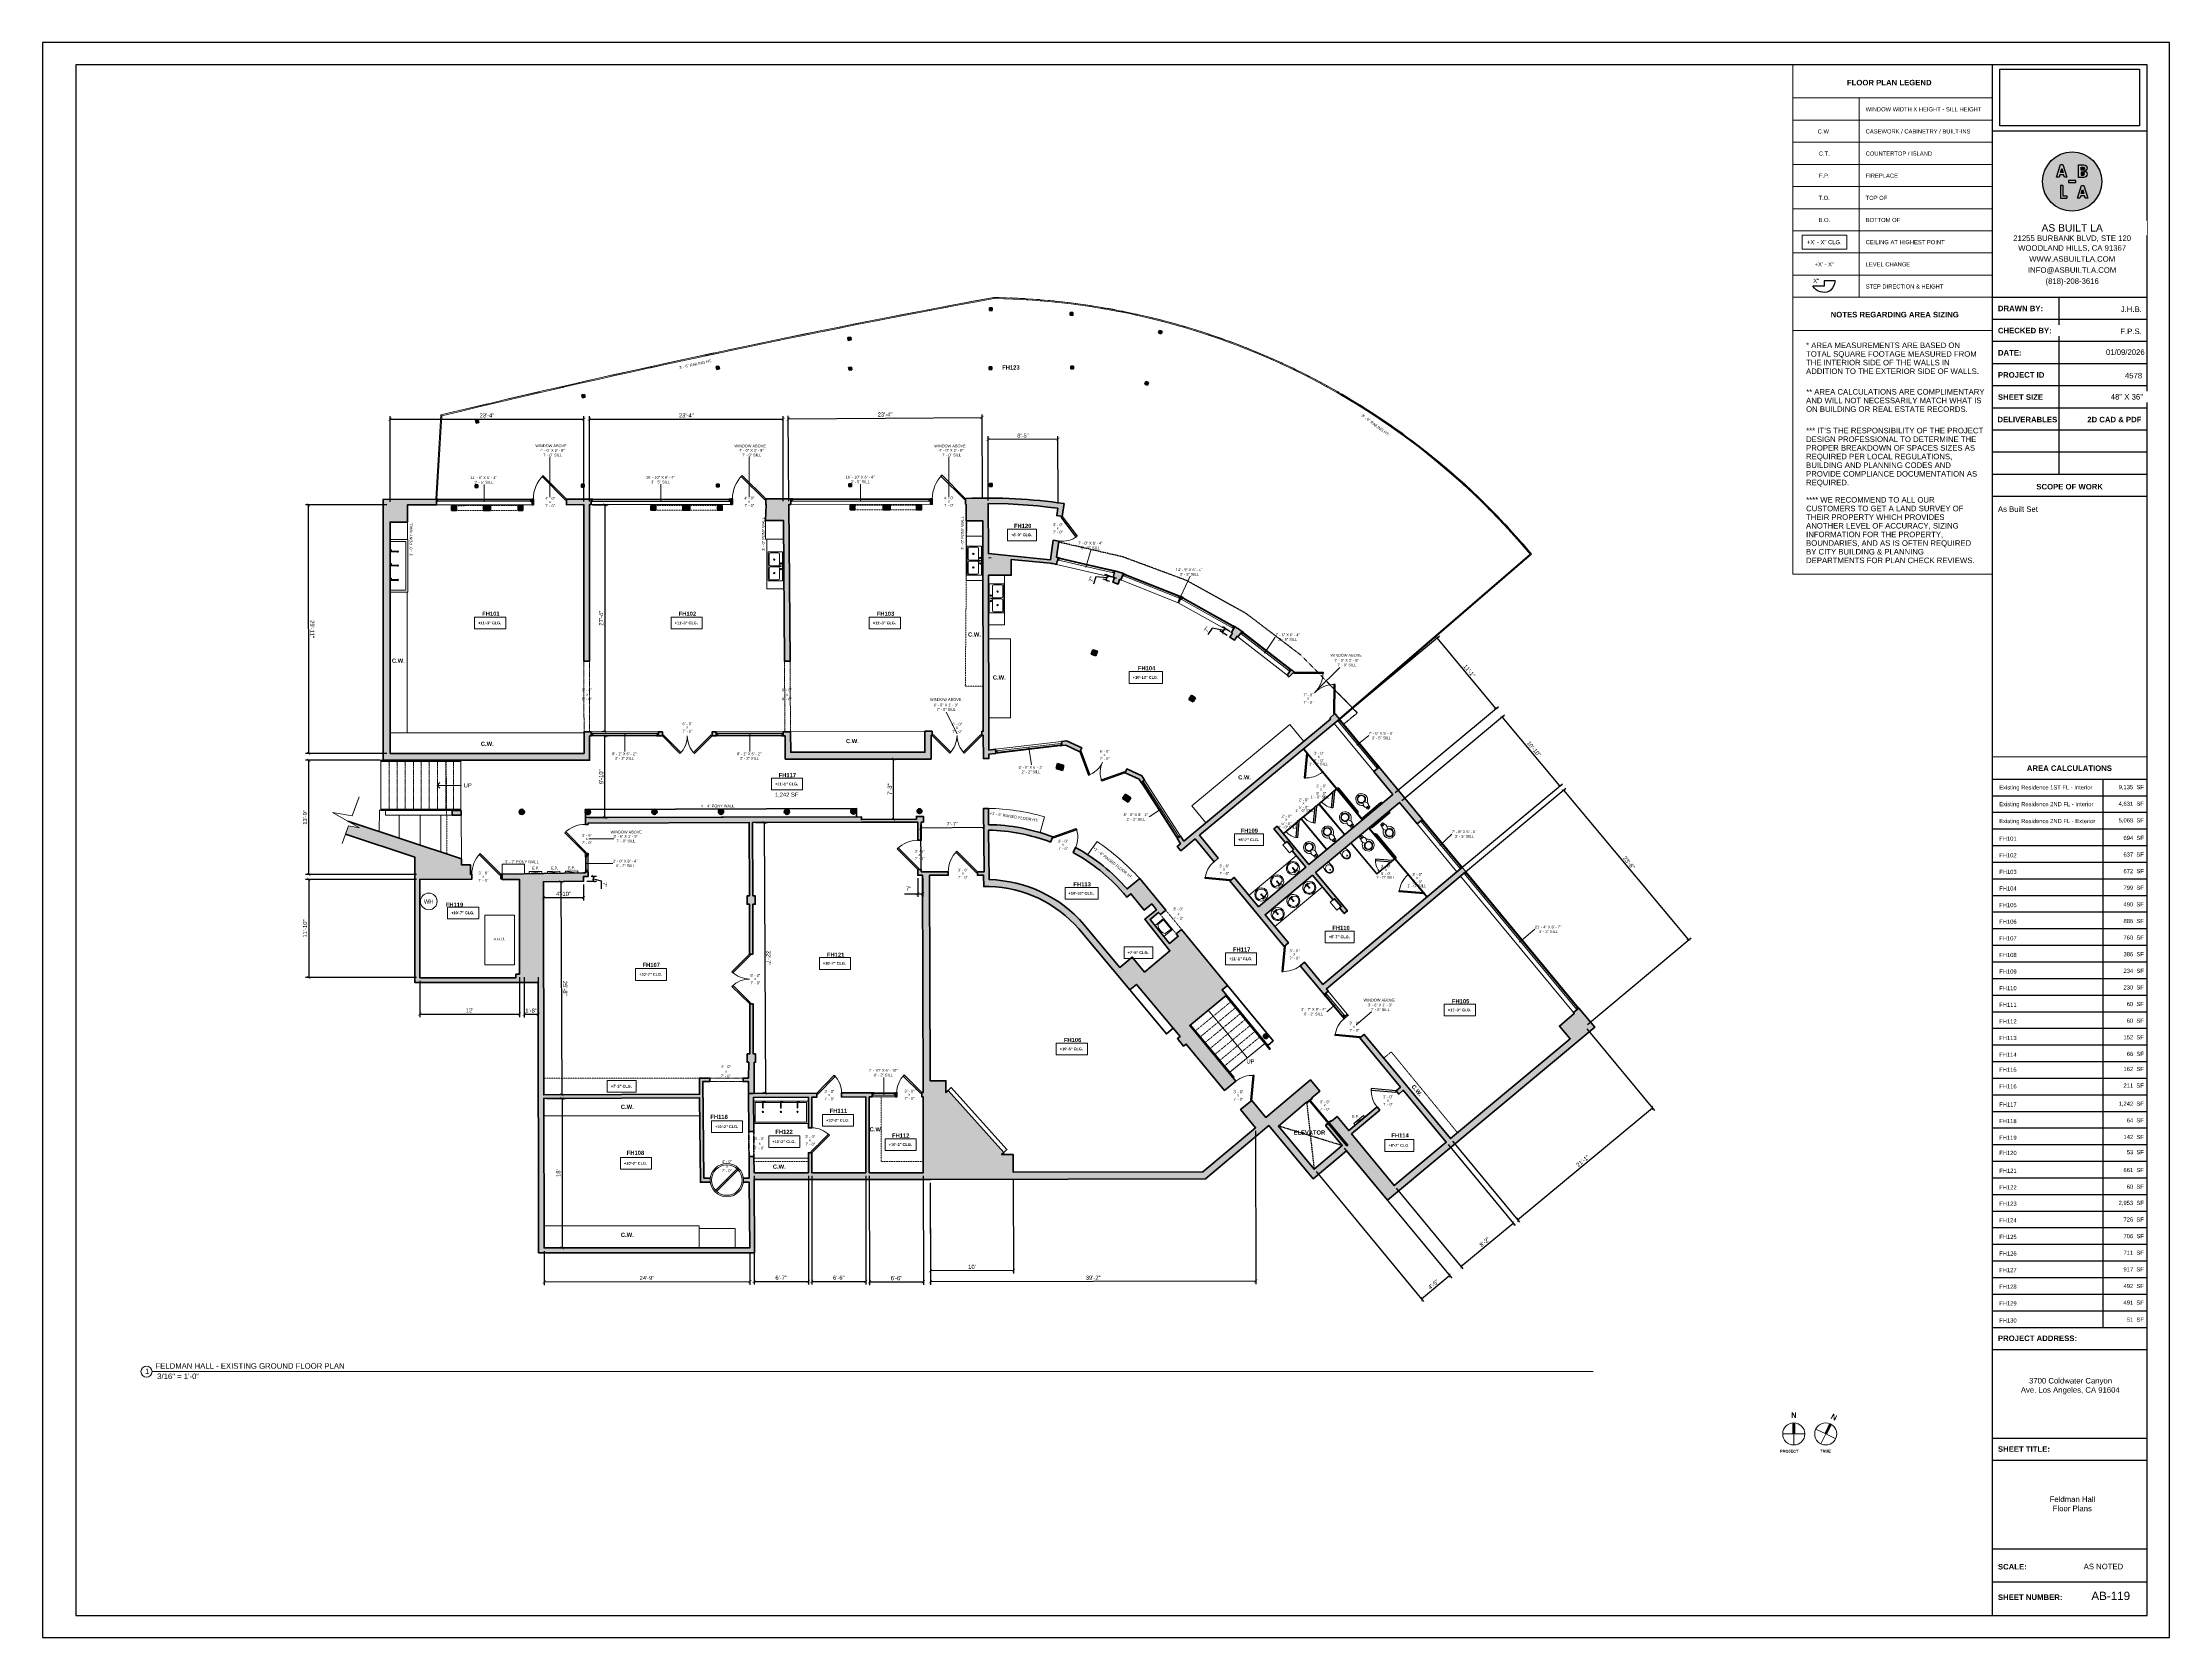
# Model space of a CAD drawing. Header units: inches. Extents: x -2078 to 109118, y -964 to 6385.
# Drawn here: x 79142 to 82214, y 2929 to 5233 of the extents above; entities that cross this region are included whole.
import ezdxf

# ---------------------------------------------------------------- set-up
doc = ezdxf.new("R2010")
doc.units = ezdxf.units.IN
doc.header["$MEASUREMENT"] = 0
doc.set_wipeout_variables(frame=1)
for name, pattern in [('HIDDEN2', [0.1875, 0.125, -0.0625]), ('Overhead', [0.15625, 0.09375, -0.0625]), ('Overhead 1_16_', [0.101562, 0.0625, -0.039062])]:
    doc.linetypes.add(name, pattern=pattern)
for name, color, linetype, lineweight in [('A-ANNO', 2, 'Continuous', 5), ('A-ANNO-DIMS', 1, 'Continuous', 9), ('A-COLS', 3, 'Continuous', 9), ('A-DETAIL-1', 4, 'Continuous', 40), ('A-DETAIL-2', 20, 'Continuous', 25), ('A-DETAIL-3', 40, 'Continuous', 15), ('A-DETL-THIN', 151, 'Continuous', 9), ('A-DOOR', 1, 'Continuous', 18), ('A-EQPT', 150, 'Continuous', 9), ('A-FIXT', 150, 'Continuous', 9), ('A-GLAZ', 2, 'Continuous', 30), ('A-HIDDEN', 2, 'HIDDEN2', 18), ('A-RAILING', 4, 'Continuous', 9), ('A-STRS', 4, 'Continuous', 9), ('A-WALL', 3, 'Continuous', 40), ('A-WINDOWS', 2, 'Continuous', 18), ('S-STRS-ANNO', 31, 'Continuous', 9)]:
    doc.layers.add(name, color=color, linetype=linetype, lineweight=lineweight)
doc.layers.add('A-HATCH', color=9, linetype='Continuous')
doc.layers.add('A-TB', color=7, linetype='Continuous')
doc.styles.add('Arial', font='arial.ttf')
doc.styles.add('Arial_1', font='arial.ttf', dxfattribs={"height": 0.0625})
doc.styles.add('Arial_2', font='arial.ttf', dxfattribs={"height": 3})
doc.styles.add('Arial_3', font='arial.ttf', dxfattribs={"height": 0.125})
doc.styles.add('Arial_4', font='arial.ttf', dxfattribs={"height": 3})
doc.styles.add('Arial_5', font='arial.ttf', dxfattribs={"height": 0.09375})
doc.styles.add('Arial_B', font='arialbd.ttf', dxfattribs={"height": 4.5})
doc.styles.add('Arial_B_1', font='arialbd.ttf', dxfattribs={"height": 3})
doc.styles.add('Arial_B_2', font='arialbd.ttf', dxfattribs={"height": 0.125})
doc.styles.add('Arial_B_3', font='arialbd.ttf', dxfattribs={"height": 0.0625})
doc.styles.add('JC', font='arial.ttf', dxfattribs={"height": 0.125})
doc.dimstyles.new('JC-DIMS', dxfattribs={"dimtxt": 0.125, "dimasz": 0.09375, "dimexe": 0.09375, "dimexo": 0.09375, "dimgap": 0.046875, "dimtad": 1, "dimdec": 1, "dimzin": 0, "dimdsep": 46, "dimlunit": 4, "dimtxsty": 'JC', "dimblk": 'ARCHTICK', "dimcen": 0.09, "dimclrd": 1, "dimclre": 1, "dimclrt": 256, "dimadec": 0, "dimazin": 0, "dimtfac": 1, "dimtdec": 1, "dimtofl": 0, "dimtmove": 1, "dimatfit": 3, "dimfxl": 1, "dimtolj": 1, "dimtzin": 0, "dimarcsym": 0})
picture_1 = doc.add_image_def('image1.png', size_in_pixel=(151, 61))

# ---------------------------------------------------------------- blocks, each defined once
blk = doc.blocks.new('JC_COLUMN ROUND - COLUMN - ROUND-1489768-1ST FLOOR EXISTING MAIN FLOOR PLAN _FELDMAN HALL_')
at = {"layer": 'A-HATCH'}
blk.add_hatch(color=256, dxfattribs=at).paths.add_polyline_path([(-0.7, -3.7), (0.7, -3.7), (1.9, -3.2), (2.9, -2.4), (3.5, -1.3), (3.7, 0), (3.6, 1.2), (3, 2.2), (2.2, 3), (1.2, 3.6), (0, 3.7), (-1.2, 3.6), (-2.2, 3), (-3, 2.2), (-3.6, 1.2), (-3.8, 0), (-3.5, -1.3), (-2.9, -2.4), (-1.9, -3.2)])
at = {"layer": 'A-COLS', "lineweight": 40}
for start, end in [(90, 180), (180, 360), (360, 90)]:
    blk.add_arc((0, 0), 3.75, start, end, dxfattribs=at)
blk = doc.blocks.new('JC_COLUMN ROUND - COLUMN - ROUND-1489767-1ST FLOOR EXISTING MAIN FLOOR PLAN _FELDMAN HALL_')
at = {"layer": 'A-HATCH'}
blk.add_hatch(color=256, dxfattribs=at).paths.add_polyline_path([(-0.6, -3.4), (0.6, -3.4), (1.7, -3), (2.7, -2.2), (3.3, -1.2), (3.5, 0), (3.3, 1.1), (2.8, 2.1), (2.1, 2.8), (1.1, 3.3), (0, 3.5), (-1.1, 3.3), (-2.1, 2.8), (-2.8, 2.1), (-3.3, 1.1), (-3.5, 0), (-3.3, -1.2), (-2.7, -2.2), (-1.8, -3)])
at = {"layer": 'A-COLS', "lineweight": 40}
for start, end in [(90, 180), (180, 360), (360, 90)]:
    blk.add_arc((0, 0), 3.5, start, end, dxfattribs=at)
blk = doc.blocks.new('JC_COLUMN SQUARE - COLUMN - SQUARE-1489793-1ST FLOOR EXISTING MAIN FLOOR PLAN _FELDMAN HALL_')
at = {"layer": 'A-HATCH'}
blk.add_hatch(color=256, dxfattribs=at).paths.add_polyline_path([(4.75, -3.75), (4.75, 3.75), (-4.75, 3.75), (-4.75, -3.75)])
at = {"layer": 'A-COLS', "lineweight": 40}
for p, q in [((4.75, 3.75), (-4.75, 3.75)), ((-4.75, 3.75), (-4.75, -3.75)), ((4.75, -3.75), (4.75, 3.75)), ((-4.75, -3.75), (4.75, -3.75))]:
    blk.add_line(p, q, dxfattribs=at)
blk = doc.blocks.new('JC_COLUMN SQUARE - COLUMN - SQUARE-1489794-1ST FLOOR EXISTING MAIN FLOOR PLAN _FELDMAN HALL_')
at = {"layer": 'A-HATCH'}
blk.add_hatch(color=256, dxfattribs=at).paths.add_polyline_path([(3.5, -3.5), (3.5, 3.5), (-3.5, 3.5), (-3.5, -3.5)])
at = {"layer": 'A-COLS', "lineweight": 40}
for p, q in [((3.5, 3.5), (-3.5, 3.5)), ((-3.5, 3.5), (-3.5, -3.5)), ((3.5, -3.5), (3.5, 3.5)), ((-3.5, -3.5), (3.5, -3.5))]:
    blk.add_line(p, q, dxfattribs=at)
blk = doc.blocks.new('JC_OPENING DOOR - OPENING DOOR-1505711-1ST FLOOR EXISTING MAIN FLOOR PLAN _FELDMAN HALL_')
at = {"color": 1, "linetype": 'Overhead'}
for p, q in [((50.7, 4), (-51.3, 4)), ((-51.3, -4), (50.7, -4))]:
    blk.add_line(p, q, dxfattribs=at)
at = {"color": 1}
for p, q in [((-51.3, 4), (-51.3, -4)), ((50.7, -4), (50.7, 4))]:
    blk.add_line(p, q, dxfattribs=at)
blk = doc.blocks.new('JC_SINGLE DOOR-NO TRIM - SINGLE DOOR-1591859-1ST FLOOR EXISTING MAIN FLOOR PLAN _FELDMAN HALL_')
at = {"layer": 'A-DOOR', "lineweight": 30}
for p, q in [((-9.9, 37.9), (-11.4, 36.5)), ((-11.4, 36.5), (22.6, 2.6)), ((24, 4), (-9.9, 37.9)), ((22.6, 2.6), (24, 4))]:
    blk.add_line(p, q, dxfattribs=at)
at = {"layer": 'A-DOOR', "lineweight": 9}
blk.add_arc((24, 4), 48, 135, 180, dxfattribs=at)
blk = doc.blocks.new('JC_COLUMN SQUARE - COLUMN - SQUARE-1506070-1ST FLOOR EXISTING MAIN FLOOR PLAN _FELDMAN HALL_')
at = {"layer": 'A-HATCH'}
blk.add_hatch(color=256, dxfattribs=at).paths.add_polyline_path([(3.5, -3.5), (3.5, 3.5), (-3.5, 3.5), (-3.5, -3.5)])
at = {"layer": 'A-COLS', "lineweight": 40}
for p, q in [((3.5, 3.5), (-3.5, 3.5)), ((-3.5, 3.5), (-3.5, -3.5)), ((3.5, -3.5), (3.5, 3.5)), ((-3.5, -3.5), (3.5, -3.5))]:
    blk.add_line(p, q, dxfattribs=at)
blk = doc.blocks.new('JC_COLUMN SQUARE - COLUMN - SQUARE-1506384-1ST FLOOR EXISTING MAIN FLOOR PLAN _FELDMAN HALL_')
at = {"layer": 'A-HATCH'}
blk.add_hatch(color=256, dxfattribs=at).paths.add_polyline_path([(5, -3.5), (5, 3.5), (-5, 3.5), (-5, -3.5)])
at = {"layer": 'A-COLS', "lineweight": 40}
for p, q in [((5, 3.5), (-5, 3.5)), ((-5, 3.5), (-5, -3.5)), ((5, -3.5), (5, 3.5)), ((-5, -3.5), (5, -3.5))]:
    blk.add_line(p, q, dxfattribs=at)
blk = doc.blocks.new('JC_FIXED WINDOW - MUNTIN - FIXED WINDOW-1506613-1ST FLOOR EXISTING MAIN FLOOR PLAN _FELDMAN HALL_')
at = {"layer": 'A-GLAZ'}
for p, q in [((-69, 4), (-69, -4)), ((-66.25, 4), (-69, 4)), ((-69, 0.5), (-67.75, 0.5)), ((-68.5, 4), (-68.5, 2.25)), ((-68.5, 2.25), (-67.75, 2.25)), ((-66.25, 2.25), (-67.75, 2.25)), ((-67.75, 2.25), (-67.75, 0.5)), ((-66.25, 4), (-66.25, 2.25)), ((66.25, 4), (69, 4)), ((66.25, 4), (66.25, 2.25)), ((66.25, 2.25), (68.5, 2.25)), ((67.75, 2.25), (67.75, 0.5)), ((67.75, 0.5), (69, 0.5)), ((68.5, 4), (68.5, 2.25)), ((69, 4), (69, -4))]:
    blk.add_line(p, q, dxfattribs=at)
at = {"layer": 'A-GLAZ', "lineweight": 9}
for p, q in [((67.75, 0.5), (-67.75, 0.5)), ((66.25, 4), (-66.25, 4))]:
    blk.add_line(p, q, dxfattribs=at)
at = {"layer": 'A-GLAZ', "lineweight": 40}
blk.add_line((-66.25, 3.125), (66.25, 3.125), dxfattribs=at)
at = {"layer": 'A-WINDOWS'}
for p, q in [((69, 4), (-69, 4)), ((-69, -4), (69, -4))]:
    blk.add_line(p, q, dxfattribs=at)
blk = doc.blocks.new('JC_FIXED WINDOW - MUNTIN - FIXED WINDOW-1507111-1ST FLOOR EXISTING MAIN FLOOR PLAN _FELDMAN HALL_')
at = {"layer": 'A-GLAZ'}
for p, q in [((-101, 4), (-101, -4)), ((-98.25, 4), (-101, 4)), ((-101, 0.5), (-99.75, 0.5)), ((-100.5, 4), (-100.5, 2.25)), ((-100.5, 2.25), (-99.75, 2.25)), ((-98.25, 2.25), (-99.75, 2.25)), ((-99.75, 2.25), (-99.75, 0.5)), ((-98.25, 4), (-98.25, 2.25)), ((98.25, 4), (101, 4)), ((98.25, 4), (98.25, 2.25)), ((98.25, 2.25), (100.5, 2.25)), ((99.75, 2.25), (99.75, 0.5)), ((99.75, 0.5), (101, 0.5)), ((100.5, 4), (100.5, 2.25)), ((101, 4), (101, -4))]:
    blk.add_line(p, q, dxfattribs=at)
at = {"layer": 'A-GLAZ', "lineweight": 9}
for p, q in [((99.75, 0.5), (-99.75, 0.5)), ((98.25, 4), (-98.25, 4))]:
    blk.add_line(p, q, dxfattribs=at)
at = {"layer": 'A-GLAZ', "lineweight": 40}
blk.add_line((-98.25, 3.125), (98.25, 3.125), dxfattribs=at)
at = {"layer": 'A-WINDOWS'}
for p, q in [((101, 4), (-101, 4)), ((-101, -4), (101, -4))]:
    blk.add_line(p, q, dxfattribs=at)
blk = doc.blocks.new('JC_DOUBLE DOOR - DOUBLE DOOR-1507217-1ST FLOOR EXISTING MAIN FLOOR PLAN _FELDMAN HALL_')
at = {"layer": 'A-DOOR', "lineweight": 30}
for p, q in [((-36, 3), (-10.5, 28.5)), ((-34.6, 1.6), (-36, 3)), ((-9.1, 27), (-34.6, 1.6)), ((-10.5, 28.5), (-9.1, 27)), ((10.5, 28.5), (9.1, 27)), ((9.1, 27), (34.6, 1.6)), ((36, 3), (10.5, 28.5)), ((34.6, 1.6), (36, 3))]:
    blk.add_line(p, q, dxfattribs=at)
at = {"layer": 'A-DOOR', "lineweight": 9}
for centre, start, end in [((-36, 3), 0, 45), ((36, 3), 135, 180)]:
    blk.add_arc(centre, 36, start, end, dxfattribs=at)
blk = doc.blocks.new('JC_FIXED WINDOW - MUNTIN - FIXED WINDOW-1507458-1ST FLOOR EXISTING MAIN FLOOR PLAN _FELDMAN HALL_')
at = {"layer": 'A-GLAZ'}
for p, q in [((-48.5, 3), (-48.5, -3)), ((-45.75, 3), (-48.5, 3)), ((-48, 3), (-48, 1.25)), ((-48, 1.25), (-47.25, 1.25)), ((-45.75, 1.25), (-47.25, 1.25)), ((-47.25, 1.25), (-47.25, -0.5)), ((-45.75, 3), (-45.75, 1.25)), ((45.75, 3), (48.5, 3)), ((45.75, 3), (45.75, 1.25)), ((45.75, 1.25), (48, 1.25)), ((47.25, 1.25), (47.25, -0.5)), ((48, 3), (48, 1.25)), ((48.5, 3), (48.5, -3)), ((-48.5, -0.5), (-47.25, -0.5)), ((47.25, -0.5), (48.5, -0.5))]:
    blk.add_line(p, q, dxfattribs=at)
at = {"layer": 'A-GLAZ', "lineweight": 9}
for p, q in [((45.75, 3), (-45.75, 3)), ((47.25, -0.5), (-47.25, -0.5))]:
    blk.add_line(p, q, dxfattribs=at)
at = {"layer": 'A-GLAZ', "lineweight": 40}
blk.add_line((-45.75, 2.125), (45.75, 2.125), dxfattribs=at)
at = {"layer": 'A-WINDOWS'}
for p, q in [((48.5, 3), (-48.5, 3)), ((-48.5, -3), (48.5, -3))]:
    blk.add_line(p, q, dxfattribs=at)
blk = doc.blocks.new('JC_SINGLE DOOR-NO TRIM - SINGLE DOOR-1508627-1ST FLOOR EXISTING MAIN FLOOR PLAN _FELDMAN HALL_')
at = {"layer": 'A-DOOR', "lineweight": 30}
for p, q in [((-8.9, -28), (16.6, -2.6)), ((-7.5, -29.5), (-8.9, -28)), ((18, -4), (-7.5, -29.5)), ((16.6, -2.6), (18, -4))]:
    blk.add_line(p, q, dxfattribs=at)
at = {"layer": 'A-DOOR', "lineweight": 9}
blk.add_arc((18, -4), 36, 180, 225, dxfattribs=at)
blk = doc.blocks.new('JC_FIXED WINDOW - MUNTIN - FIXED WINDOW-1508692-1ST FLOOR EXISTING MAIN FLOOR PLAN _FELDMAN HALL_')
at = {"layer": 'A-GLAZ'}
for p, q in [((-42, 5), (-42, -5)), ((-39.25, 5), (-42, 5)), ((-42, 1.5), (-40.75, 1.5)), ((-41.5, 5), (-41.5, 3.25)), ((-41.5, 3.25), (-40.75, 3.25)), ((-39.25, 3.25), (-40.75, 3.25)), ((-40.75, 3.25), (-40.75, 1.5)), ((-39.25, 5), (-39.25, 3.25)), ((39.25, 5), (42, 5)), ((39.25, 5), (39.25, 3.25)), ((39.25, 3.25), (41.5, 3.25)), ((40.75, 3.25), (40.75, 1.5)), ((40.75, 1.5), (42, 1.5)), ((41.5, 5), (41.5, 3.25)), ((42, 5), (42, -5))]:
    blk.add_line(p, q, dxfattribs=at)
at = {"layer": 'A-GLAZ', "lineweight": 9}
for p, q in [((40.75, 1.5), (-40.75, 1.5)), ((39.25, 5), (-39.25, 5))]:
    blk.add_line(p, q, dxfattribs=at)
at = {"layer": 'A-GLAZ', "lineweight": 40}
blk.add_line((-39.25, 4.125), (39.25, 4.125), dxfattribs=at)
at = {"layer": 'A-WINDOWS'}
for p, q in [((42, 5), (-42, 5)), ((-42, -5), (42, -5))]:
    blk.add_line(p, q, dxfattribs=at)
blk = doc.blocks.new('JC_FIXED WINDOW - MUNTIN - FIXED WINDOW-1509629-1ST FLOOR EXISTING MAIN FLOOR PLAN _FELDMAN HALL_')
at = {"layer": 'A-GLAZ'}
for p, q in [((-44.5, 5), (-44.5, -5)), ((-41.75, 5), (-44.5, 5)), ((-44.5, 1.5), (-43.25, 1.5)), ((-44, 5), (-44, 3.25)), ((-44, 3.25), (-43.25, 3.25)), ((-41.75, 3.25), (-43.25, 3.25)), ((-43.25, 3.25), (-43.25, 1.5)), ((-41.75, 5), (-41.75, 3.25)), ((41.75, 5), (44.5, 5)), ((41.75, 5), (41.75, 3.25)), ((41.75, 3.25), (44, 3.25)), ((43.25, 3.25), (43.25, 1.5)), ((43.25, 1.5), (44.5, 1.5)), ((44, 5), (44, 3.25)), ((44.5, 5), (44.5, -5))]:
    blk.add_line(p, q, dxfattribs=at)
at = {"layer": 'A-GLAZ', "lineweight": 9}
for p, q in [((43.25, 1.5), (-43.25, 1.5)), ((41.75, 5), (-41.75, 5))]:
    blk.add_line(p, q, dxfattribs=at)
at = {"layer": 'A-GLAZ', "lineweight": 40}
blk.add_line((-41.75, 4.125), (41.75, 4.125), dxfattribs=at)
at = {"layer": 'A-WINDOWS'}
for p, q in [((44.5, 5), (-44.5, 5)), ((-44.5, -5), (44.5, -5))]:
    blk.add_line(p, q, dxfattribs=at)
blk = doc.blocks.new('JC_FIXED WINDOW - MUNTIN - FIXED WINDOW-1509754-1ST FLOOR EXISTING MAIN FLOOR PLAN _FELDMAN HALL_')
at = {"layer": 'A-GLAZ'}
for p, q in [((-44, 5), (-44, -5)), ((-41.25, 5), (-44, 5)), ((-44, 1.5), (-42.75, 1.5)), ((-43.5, 5), (-43.5, 3.25)), ((-43.5, 3.25), (-42.75, 3.25)), ((-41.25, 3.25), (-42.75, 3.25)), ((-42.75, 3.25), (-42.75, 1.5)), ((-41.25, 5), (-41.25, 3.25)), ((41.25, 5), (44, 5)), ((41.25, 5), (41.25, 3.25)), ((41.25, 3.25), (43.5, 3.25)), ((42.75, 3.25), (42.75, 1.5)), ((42.75, 1.5), (44, 1.5)), ((43.5, 5), (43.5, 3.25)), ((44, 5), (44, -5))]:
    blk.add_line(p, q, dxfattribs=at)
at = {"layer": 'A-GLAZ', "lineweight": 9}
for p, q in [((42.75, 1.5), (-42.75, 1.5)), ((41.25, 5), (-41.25, 5))]:
    blk.add_line(p, q, dxfattribs=at)
at = {"layer": 'A-GLAZ', "lineweight": 40}
blk.add_line((-41.25, 4.125), (41.25, 4.125), dxfattribs=at)
at = {"layer": 'A-WINDOWS'}
for p, q in [((44, 5), (-44, 5)), ((-44, -5), (44, -5))]:
    blk.add_line(p, q, dxfattribs=at)
blk = doc.blocks.new('JC_FIXED WINDOW - MUNTIN - FIXED WINDOW-1510127-1ST FLOOR EXISTING MAIN FLOOR PLAN _FELDMAN HALL_')
at = {"layer": 'A-GLAZ'}
for p, q in [((-45, 5), (-45, -5)), ((-42.25, 5), (-45, 5)), ((-45, 1.5), (-43.75, 1.5)), ((-44.5, 5), (-44.5, 3.25)), ((-44.5, 3.25), (-43.75, 3.25)), ((-42.25, 3.25), (-43.75, 3.25)), ((-43.75, 3.25), (-43.75, 1.5)), ((-42.25, 5), (-42.25, 3.25)), ((42.25, 5), (45, 5)), ((42.25, 5), (42.25, 3.25)), ((42.25, 3.25), (44.5, 3.25)), ((43.75, 3.25), (43.75, 1.5)), ((43.75, 1.5), (45, 1.5)), ((44.5, 5), (44.5, 3.25)), ((45, 5), (45, -5))]:
    blk.add_line(p, q, dxfattribs=at)
at = {"layer": 'A-GLAZ', "lineweight": 9}
for p, q in [((43.75, 1.5), (-43.75, 1.5)), ((42.25, 5), (-42.25, 5))]:
    blk.add_line(p, q, dxfattribs=at)
at = {"layer": 'A-GLAZ', "lineweight": 40}
blk.add_line((-42.25, 4.125), (42.25, 4.125), dxfattribs=at)
at = {"layer": 'A-WINDOWS'}
for p, q in [((45, 5), (-45, 5)), ((-45, -5), (45, -5))]:
    blk.add_line(p, q, dxfattribs=at)
blk = doc.blocks.new('JC_FIXED WINDOW - MUNTIN - FIXED WINDOW-1529674-1ST FLOOR EXISTING MAIN FLOOR PLAN _FELDMAN HALL_')
at = {"layer": 'A-GLAZ'}
for p, q in [((-48, 3), (-48, -3)), ((-45.25, 3), (-48, 3)), ((-47.5, 3), (-47.5, 1.25)), ((-47.5, 1.25), (-46.75, 1.25)), ((-45.25, 1.25), (-46.75, 1.25)), ((-46.75, 1.25), (-46.75, -0.5)), ((-45.25, 3), (-45.25, 1.25)), ((45.25, 3), (48, 3)), ((45.25, 3), (45.25, 1.25)), ((45.25, 1.25), (47.5, 1.25)), ((46.75, 1.25), (46.75, -0.5)), ((47.5, 3), (47.5, 1.25)), ((48, 3), (48, -3)), ((-48, -0.5), (-46.75, -0.5)), ((46.75, -0.5), (48, -0.5))]:
    blk.add_line(p, q, dxfattribs=at)
at = {"layer": 'A-GLAZ', "lineweight": 9}
for p, q in [((45.25, 3), (-45.25, 3)), ((46.75, -0.5), (-46.75, -0.5))]:
    blk.add_line(p, q, dxfattribs=at)
at = {"layer": 'A-GLAZ', "lineweight": 40}
blk.add_line((-45.25, 2.125), (45.25, 2.125), dxfattribs=at)
at = {"layer": 'A-WINDOWS'}
for p, q in [((48, 3), (-48, 3)), ((-48, -3), (48, -3))]:
    blk.add_line(p, q, dxfattribs=at)
blk = doc.blocks.new('JC_FIXED WINDOW - MUNTIN - FIXED WINDOW-1510821-1ST FLOOR EXISTING MAIN FLOOR PLAN _FELDMAN HALL_')
at = {"layer": 'A-GLAZ'}
for p, q in [((-45, 5), (-45, -5)), ((-42.25, 5), (-45, 5)), ((-45, 1.5), (-43.75, 1.5)), ((-44.5, 5), (-44.5, 3.25)), ((-44.5, 3.25), (-43.75, 3.25)), ((-42.25, 3.25), (-43.75, 3.25)), ((-43.75, 3.25), (-43.75, 1.5)), ((-42.25, 5), (-42.25, 3.25)), ((42.25, 5), (45, 5)), ((42.25, 5), (42.25, 3.25)), ((42.25, 3.25), (44.5, 3.25)), ((43.75, 3.25), (43.75, 1.5)), ((43.75, 1.5), (45, 1.5)), ((44.5, 5), (44.5, 3.25)), ((45, 5), (45, -5))]:
    blk.add_line(p, q, dxfattribs=at)
at = {"layer": 'A-GLAZ', "lineweight": 9}
for p, q in [((43.75, 1.5), (-43.75, 1.5)), ((42.25, 5), (-42.25, 5))]:
    blk.add_line(p, q, dxfattribs=at)
at = {"layer": 'A-GLAZ', "lineweight": 40}
blk.add_line((-42.25, 4.125), (42.25, 4.125), dxfattribs=at)
at = {"layer": 'A-WINDOWS'}
for p, q in [((45, 5), (-45, 5)), ((-45, -5), (45, -5))]:
    blk.add_line(p, q, dxfattribs=at)
blk = doc.blocks.new('JC_SINGLE DOOR-NO TRIM - SINGLE DOOR-1511449-1ST FLOOR EXISTING MAIN FLOOR PLAN _FELDMAN HALL_')
at = {"layer": 'A-DOOR', "lineweight": 30}
for p, q in [((-7.5, 29.5), (-8.9, 28)), ((-8.9, 28), (16.6, 2.6)), ((18, 4), (-7.5, 29.5)), ((16.6, 2.6), (18, 4))]:
    blk.add_line(p, q, dxfattribs=at)
at = {"layer": 'A-DOOR', "lineweight": 9}
blk.add_arc((18, 4), 36, 135, 180, dxfattribs=at)
blk = doc.blocks.new('JC_FIXED WINDOW - MUNTIN - FIXED WINDOW-1511560-1ST FLOOR EXISTING MAIN FLOOR PLAN _FELDMAN HALL_')
at = {"layer": 'A-GLAZ'}
for p, q in [((-128, 5), (-128, -5)), ((-125.25, 5), (-128, 5)), ((-128, 1.5), (-126.75, 1.5)), ((-127.5, 5), (-127.5, 3.25)), ((-127.5, 3.25), (-126.75, 3.25)), ((-125.25, 3.25), (-126.75, 3.25)), ((-126.75, 3.25), (-126.75, 1.5)), ((-125.25, 5), (-125.25, 3.25)), ((125.25, 5), (128, 5)), ((125.25, 5), (125.25, 3.25)), ((125.25, 3.25), (127.5, 3.25)), ((126.75, 3.25), (126.75, 1.5)), ((126.75, 1.5), (128, 1.5)), ((127.5, 5), (127.5, 3.25)), ((128, 5), (128, -5))]:
    blk.add_line(p, q, dxfattribs=at)
at = {"layer": 'A-GLAZ', "lineweight": 9}
for p, q in [((126.75, 1.5), (-126.75, 1.5)), ((125.25, 5), (-125.25, 5))]:
    blk.add_line(p, q, dxfattribs=at)
at = {"layer": 'A-GLAZ', "lineweight": 40}
blk.add_line((-125.25, 4.125), (125.25, 4.125), dxfattribs=at)
at = {"layer": 'A-WINDOWS'}
for p, q in [((128, 5), (-128, 5)), ((-128, -5), (128, -5))]:
    blk.add_line(p, q, dxfattribs=at)
blk = doc.blocks.new('JC_FIXED WINDOW - MUNTIN - FIXED WINDOW-1511990-1ST FLOOR EXISTING MAIN FLOOR PLAN _FELDMAN HALL_')
at = {"layer": 'A-GLAZ'}
for p, q in [((-21.5, 4), (-21.5, -4)), ((-18.75, 4), (-21.5, 4)), ((-21.5, 0.5), (-20.25, 0.5)), ((-21, 4), (-21, 2.25)), ((-21, 2.25), (-20.25, 2.25)), ((-18.75, 2.25), (-20.25, 2.25)), ((-20.25, 2.25), (-20.25, 0.5)), ((-18.75, 4), (-18.75, 2.25)), ((18.75, 4), (21.5, 4)), ((18.75, 4), (18.75, 2.25)), ((18.75, 2.25), (21, 2.25)), ((20.25, 2.25), (20.25, 0.5)), ((20.25, 0.5), (21.5, 0.5)), ((21, 4), (21, 2.25)), ((21.5, 4), (21.5, -4))]:
    blk.add_line(p, q, dxfattribs=at)
at = {"layer": 'A-GLAZ', "lineweight": 9}
for p, q in [((20.25, 0.5), (-20.25, 0.5)), ((18.75, 4), (-18.75, 4))]:
    blk.add_line(p, q, dxfattribs=at)
at = {"layer": 'A-GLAZ', "lineweight": 40}
blk.add_line((-18.75, 3.125), (18.75, 3.125), dxfattribs=at)
at = {"layer": 'A-WINDOWS'}
for p, q in [((21.5, 4), (-21.5, 4)), ((-21.5, -4), (21.5, -4))]:
    blk.add_line(p, q, dxfattribs=at)
blk = doc.blocks.new('JC_SINGLE DOOR-NO TRIM - SINGLE DOOR-1512364-1ST FLOOR EXISTING MAIN FLOOR PLAN _FELDMAN HALL_')
at = {"layer": 'A-DOOR', "lineweight": 30}
for p, q in [((-7.5, 28.5), (-8.9, 27)), ((-8.9, 27), (16.6, 1.6)), ((18, 3), (-7.5, 28.5)), ((16.6, 1.6), (18, 3))]:
    blk.add_line(p, q, dxfattribs=at)
at = {"layer": 'A-DOOR', "lineweight": 9}
blk.add_arc((18, 3), 36, 135, 180, dxfattribs=at)
blk = doc.blocks.new('JC_SINGLE DOOR-NO TRIM - SINGLE DOOR-1512515-1ST FLOOR EXISTING MAIN FLOOR PLAN _FELDMAN HALL_')
at = {"layer": 'A-DOOR', "lineweight": 30}
for p, q in [((-7.5, 36), (-8.9, 34.5)), ((-8.9, 34.5), (16.6, 9.1)), ((18, 10.5), (-7.5, 36)), ((16.6, 9.1), (18, 10.5))]:
    blk.add_line(p, q, dxfattribs=at)
at = {"layer": 'A-DOOR', "lineweight": 9}
blk.add_arc((18, 10.5), 36, 135, 180, dxfattribs=at)
blk = doc.blocks.new('JC_OPENING DOOR - OPENING DOOR-1512686-1ST FLOOR EXISTING MAIN FLOOR PLAN _FELDMAN HALL_')
at = {"color": 1, "linetype": 'Overhead'}
for p, q in [((17.7, 5), (-18.3, 5)), ((-18.3, -5), (17.7, -5))]:
    blk.add_line(p, q, dxfattribs=at)
at = {"color": 1}
for p, q in [((-18.3, 5), (-18.3, -5)), ((17.7, -5), (17.7, 5))]:
    blk.add_line(p, q, dxfattribs=at)
blk = doc.blocks.new('JC_SINGLE DOOR-NO TRIM - SINGLE DOOR-1513114-1ST FLOOR EXISTING MAIN FLOOR PLAN _FELDMAN HALL_')
at = {"layer": 'A-DOOR', "lineweight": 30}
for p, q in [((-8.7, 32.2), (-10.1, 30.8)), ((-10.1, 30.8), (19.6, 1.1)), ((21, 2.5), (-8.7, 32.2)), ((19.6, 1.1), (21, 2.5))]:
    blk.add_line(p, q, dxfattribs=at)
at = {"layer": 'A-DOOR', "lineweight": 9}
blk.add_arc((21, 2.5), 42, 135, 180, dxfattribs=at)
blk = doc.blocks.new('JC_SINGLE DOOR-NO TRIM - SINGLE DOOR-1513200-1ST FLOOR EXISTING MAIN FLOOR PLAN _FELDMAN HALL_')
at = {"layer": 'A-DOOR', "lineweight": 30}
for p, q in [((-10.1, -30.8), (19.6, -1.1)), ((21, -2.5), (-8.7, -32.2)), ((19.6, -1.1), (21, -2.5)), ((-8.7, -32.2), (-10.1, -30.8))]:
    blk.add_line(p, q, dxfattribs=at)
at = {"layer": 'A-DOOR', "lineweight": 9}
blk.add_arc((21, -2.5), 42, 180, 225, dxfattribs=at)
blk = doc.blocks.new('JC_SINGLE DOOR-NO TRIM - SINGLE DOOR-1513298-1ST FLOOR EXISTING MAIN FLOOR PLAN _FELDMAN HALL_')
at = {"layer": 'A-DOOR', "lineweight": 30}
for p, q in [((-10.1, -30.3), (19.6, -0.6)), ((-8.7, -31.7), (-10.1, -30.3)), ((21, -2), (-8.7, -31.7)), ((19.6, -0.6), (21, -2))]:
    blk.add_line(p, q, dxfattribs=at)
at = {"layer": 'A-DOOR', "lineweight": 9}
blk.add_arc((21, -2), 42, 180, 225, dxfattribs=at)
blk = doc.blocks.new('JC_FIXED WINDOW - MUNTIN - FIXED WINDOW-1513386-1ST FLOOR EXISTING MAIN FLOOR PLAN _FELDMAN HALL_')
at = {"layer": 'A-GLAZ'}
for p, q in [((-12, 2), (-12, -2)), ((-9.3, 2), (-12, 2)), ((-11.5, 2), (-11.5, 0.2)), ((-11.5, 0.2), (-10.8, 0.2)), ((-9.3, 0.2), (-10.8, 0.2)), ((-10.8, 0.2), (-10.8, -1.5)), ((-9.3, 2), (-9.3, 0.2)), ((9.3, 2), (12, 2)), ((9.3, 2), (9.3, 0.2)), ((9.3, 0.2), (11.5, 0.2)), ((10.8, 0.2), (10.8, -1.5)), ((11.5, 2), (11.5, 0.2)), ((12, 2), (12, -2)), ((-12, -1.5), (-10.8, -1.5)), ((10.8, -1.5), (12, -1.5))]:
    blk.add_line(p, q, dxfattribs=at)
at = {"layer": 'A-GLAZ', "lineweight": 9}
for p, q in [((9.3, 2), (-9.3, 2)), ((10.8, -1.5), (-10.8, -1.5))]:
    blk.add_line(p, q, dxfattribs=at)
at = {"layer": 'A-GLAZ', "lineweight": 40}
blk.add_line((-9.3, 1.1), (9.3, 1.1), dxfattribs=at)
at = {"layer": 'A-WINDOWS'}
for p, q in [((12, 2), (-12, 2)), ((-12, -2), (12, -2))]:
    blk.add_line(p, q, dxfattribs=at)
blk = doc.blocks.new('JC_SINGLE DOOR-NO TRIM - SINGLE DOOR-1513466-1ST FLOOR EXISTING MAIN FLOOR PLAN _FELDMAN HALL_')
at = {"layer": 'A-DOOR', "lineweight": 30}
for p, q in [((-8.7, 33.2), (-10.1, 31.8)), ((-10.1, 31.8), (19.6, 2.1)), ((21, 3.5), (-8.7, 33.2)), ((19.6, 2.1), (21, 3.5))]:
    blk.add_line(p, q, dxfattribs=at)
at = {"layer": 'A-DOOR', "lineweight": 9}
blk.add_arc((21, 3.5), 42, 135, 180, dxfattribs=at)
blk = doc.blocks.new('JC_DOUBLE DOOR - DOUBLE DOOR-1513580-1ST FLOOR EXISTING MAIN FLOOR PLAN _FELDMAN HALL_')
at = {"layer": 'A-DOOR', "lineweight": 30}
for p, q in [((-36, 2.5), (-10.5, 28)), ((-34.6, 1.1), (-36, 2.5)), ((-9.1, 26.5), (-34.6, 1.1)), ((-10.5, 28), (-9.1, 26.5)), ((10.5, 28), (9.1, 26.5)), ((9.1, 26.5), (34.6, 1.1)), ((36, 2.5), (10.5, 28)), ((34.6, 1.1), (36, 2.5))]:
    blk.add_line(p, q, dxfattribs=at)
at = {"layer": 'A-DOOR', "lineweight": 9}
for centre, start, end in [((-36, 2.5), 0, 45), ((36, 2.5), 135, 180)]:
    blk.add_arc(centre, 36, start, end, dxfattribs=at)
blk = doc.blocks.new('JC_OPENING DOOR - OPENING DOOR-1402336-1ST FLOOR EXISTING MAIN FLOOR PLAN _FELDMAN HALL_')
at = {"color": 1, "linetype": 'Overhead'}
for p, q in [((23.7, 2.5), (-24.3, 2.5)), ((-24.3, -2.5), (23.7, -2.5))]:
    blk.add_line(p, q, dxfattribs=at)
at = {"color": 1}
for p, q in [((-24.3, 2.5), (-24.3, -2.5)), ((23.7, -2.5), (23.7, 2.5))]:
    blk.add_line(p, q, dxfattribs=at)
blk = doc.blocks.new('JC_OPENING DOOR - OPENING DOOR-1513651-1ST FLOOR EXISTING MAIN FLOOR PLAN _FELDMAN HALL_')
at = {"layer": 'A-DETAIL-1', "linetype": 'Overhead'}
for p, q in [((17.7, 3.5), (-18.3, 3.5)), ((-18.3, -3.5), (17.7, -3.5))]:
    blk.add_line(p, q, dxfattribs=at)
at = {"layer": 'A-DETAIL-3'}
for p, q in [((-18.3, 3.5), (-18.3, -3.5)), ((17.7, -3.5), (17.7, 3.5))]:
    blk.add_line(p, q, dxfattribs=at)
blk = doc.blocks.new('JC_SINGLE DOOR-NO TRIM - SINGLE DOOR-1513784-1ST FLOOR EXISTING MAIN FLOOR PLAN _FELDMAN HALL_')
at = {"layer": 'A-DOOR', "lineweight": 30}
for p, q in [((-7.5, 28), (-8.9, 26.5)), ((-8.9, 26.5), (16.6, 1.1)), ((18, 2.5), (-7.5, 28)), ((16.6, 1.1), (18, 2.5))]:
    blk.add_line(p, q, dxfattribs=at)
at = {"layer": 'A-DOOR', "lineweight": 9}
blk.add_arc((18, 2.5), 36, 135, 180, dxfattribs=at)
blk = doc.blocks.new('JC_SINGLE DOOR-NO TRIM - SINGLE DOOR-1513814-1ST FLOOR EXISTING MAIN FLOOR PLAN _FELDMAN HALL_')
at = {"layer": 'A-DOOR', "lineweight": 30}
for p, q in [((-8.9, -27), (16.6, -1.6)), ((-7.5, -28.5), (-8.9, -27)), ((18, -3), (-7.5, -28.5)), ((16.6, -1.6), (18, -3))]:
    blk.add_line(p, q, dxfattribs=at)
at = {"layer": 'A-DOOR', "lineweight": 9}
blk.add_arc((18, -3), 36, 180, 225, dxfattribs=at)
blk = doc.blocks.new('JC_FIXED WINDOW - MUNTIN - FIXED WINDOW-1513943-1ST FLOOR EXISTING MAIN FLOOR PLAN _FELDMAN HALL_')
at = {"layer": 'A-GLAZ'}
for p, q in [((-17, 3), (-17, -3)), ((-14.25, 3), (-17, 3)), ((-16.5, 3), (-16.5, 1.25)), ((-16.5, 1.25), (-15.75, 1.25)), ((-14.25, 1.25), (-15.75, 1.25)), ((-15.75, 1.25), (-15.75, -0.5)), ((-14.25, 3), (-14.25, 1.25)), ((14.25, 3), (17, 3)), ((14.25, 3), (14.25, 1.25)), ((14.25, 1.25), (16.5, 1.25)), ((15.75, 1.25), (15.75, -0.5)), ((16.5, 3), (16.5, 1.25)), ((17, 3), (17, -3)), ((-17, -0.5), (-15.75, -0.5)), ((15.75, -0.5), (17, -0.5))]:
    blk.add_line(p, q, dxfattribs=at)
at = {"layer": 'A-GLAZ', "lineweight": 9}
for p, q in [((14.25, 3), (-14.25, 3)), ((15.75, -0.5), (-15.75, -0.5))]:
    blk.add_line(p, q, dxfattribs=at)
at = {"layer": 'A-GLAZ', "lineweight": 40}
blk.add_line((-14.25, 2.125), (14.25, 2.125), dxfattribs=at)
at = {"layer": 'A-WINDOWS'}
for p, q in [((17, 3), (-17, 3)), ((-17, -3), (17, -3))]:
    blk.add_line(p, q, dxfattribs=at)
blk = doc.blocks.new('Top Rail Type - Top Rail_Internal_-1525180-1ST FLOOR EXISTING MAIN FLOOR PLAN _FELDMAN HALL_')
at = {"layer": 'A-RAILING', "flags": 128}
for points in [[(-861.1, -79.4), (-861, -79.3), (-861.1, -79.2)], [(-793.1, -79.2), (-793.1, -79.3), (-793.1, -79.4)]]:
    blk.add_lwpolyline(points, dxfattribs=at)
blk = doc.blocks.new('Top Rail Type - Top Rail_Internal_-V1-1ST FLOOR EXISTING MAIN FLOOR PLAN _FELDMAN HALL_')
at = {"layer": 'A-RAILING'}
for p, q in [((-908.3, -80), (-908.3, -78.5)), ((-793.1, -78.5), (-908.3, -78.5)), ((-793.1, -80), (-908.3, -80)), ((-793.1, -80), (-793.1, -78.5))]:
    blk.add_line(p, q, dxfattribs=at)
blk = doc.blocks.new('Top Rail Type - Top Rail_Internal_-1525191-1ST FLOOR EXISTING MAIN FLOOR PLAN _FELDMAN HALL_')
at = {"layer": 'A-RAILING', "flags": 128}
for points in [[(-861.1, -149.8), (-861, -149.7), (-861.1, -149.6)], [(-793.1, -149.6), (-793.1, -149.7), (-793.1, -149.8)]]:
    blk.add_lwpolyline(points, dxfattribs=at)
blk = doc.blocks.new('Top Rail Type - Top Rail_Internal_-V2-1ST FLOOR EXISTING MAIN FLOOR PLAN _FELDMAN HALL_')
at = {"layer": 'A-RAILING'}
for p, q in [((-908.3, -150.5), (-908.3, -149)), ((-793.1, -149), (-908.3, -149)), ((-793.1, -150.5), (-908.3, -150.5)), ((-793.1, -150.5), (-793.1, -149))]:
    blk.add_line(p, q, dxfattribs=at)
blk = doc.blocks.new('Railing - Railing-1528270-1ST FLOOR EXISTING MAIN FLOOR PLAN _FELDMAN HALL_')
at = {"layer": 'A-RAILING'}
for p, q in [((375.4, -495.8), (375.3, -495.7)), ((376.2, -495.2), (375.4, -495.8)), ((376.2, -495.2), (376.1, -495.1))]:
    blk.add_line(p, q, dxfattribs=at)
blk = doc.blocks.new('Top Rail Type - Top Rail_Internal_-1528280-1ST FLOOR EXISTING MAIN FLOOR PLAN _FELDMAN HALL_')
at = {"layer": 'A-RAILING', "flags": 128}
for points in [[(328.5, -438.1), (328.5, -438.1), (328.7, -438)], [(375.8, -495.3), (375.7, -495.4), (375.6, -495.4)]]:
    blk.add_lwpolyline(points, dxfattribs=at)
blk = doc.blocks.new('Top Rail Type - Top Rail_Internal_-V3-1ST FLOOR EXISTING MAIN FLOOR PLAN _FELDMAN HALL_')
at = {"layer": 'A-RAILING'}
for p, q in [((375.1, -495.8), (311.7, -418.7)), ((376.3, -494.9), (312.9, -417.7)), ((375.1, -495.8), (376.3, -494.9))]:
    blk.add_line(p, q, dxfattribs=at)
blk = doc.blocks.new('Top Rail Type - Top Rail_Internal_-1528291-1ST FLOOR EXISTING MAIN FLOOR PLAN _FELDMAN HALL_')
at = {"layer": 'A-RAILING', "flags": 128}
for points in [[(276.9, -480.5), (276.9, -480.4), (277, -480.3)], [(323.3, -536.3), (323.3, -536.3), (323.2, -536.4)]]:
    blk.add_lwpolyline(points, dxfattribs=at)
blk = doc.blocks.new('Top Rail Type - Top Rail_Internal_-V4-1ST FLOOR EXISTING MAIN FLOOR PLAN _FELDMAN HALL_')
at = {"layer": 'A-RAILING'}
for p, q in [((323.9, -535.9), (261.2, -460.2)), ((322.7, -536.8), (260, -461.1)), ((322.7, -536.8), (323.9, -535.9))]:
    blk.add_line(p, q, dxfattribs=at)
blk = doc.blocks.new('JC_OPENING DOOR - OPENING DOOR-1529600-1ST FLOOR EXISTING MAIN FLOOR PLAN _FELDMAN HALL_')
at = {"color": 1, "linetype": 'Overhead'}
for p, q in [((50.7, 4), (-51.3, 4)), ((-51.3, -4), (50.7, -4))]:
    blk.add_line(p, q, dxfattribs=at)
at = {"color": 1}
for p, q in [((-51.3, 4), (-51.3, -4)), ((50.7, -4), (50.7, 4))]:
    blk.add_line(p, q, dxfattribs=at)
blk = doc.blocks.new('JC_DOUBLE DOOR - DOUBLE DOOR-1529691-1ST FLOOR EXISTING MAIN FLOOR PLAN _FELDMAN HALL_')
at = {"layer": 'A-DOOR', "lineweight": 30}
for p, q in [((-42, 5), (-12.3, 34.7)), ((-10.9, 33.3), (-40.6, 3.6)), ((-12.3, 34.7), (-10.9, 33.3)), ((12.3, 34.7), (10.9, 33.3)), ((10.9, 33.3), (40.6, 3.6)), ((42, 5), (12.3, 34.7)), ((-40.6, 3.6), (-42, 5)), ((40.6, 3.6), (42, 5))]:
    blk.add_line(p, q, dxfattribs=at)
at = {"layer": 'A-DOOR', "lineweight": 9}
for centre, start, end in [((-42, 5), 360, 45), ((42, 5), 135, 180)]:
    blk.add_arc(centre, 42, start, end, dxfattribs=at)
blk = doc.blocks.new('JC_SINGLE DOOR-NO TRIM - SINGLE DOOR-1530528-1ST FLOOR EXISTING MAIN FLOOR PLAN _FELDMAN HALL_')
at = {"layer": 'A-DOOR', "lineweight": 30}
for p, q in [((-6.4, -16.1), (10.6, 0.9)), ((10.6, 0.9), (12, -0.5)), ((-5, -17.5), (-6.4, -16.1)), ((12, -0.5), (-5, -17.5))]:
    blk.add_line(p, q, dxfattribs=at)
at = {"layer": 'A-DOOR', "lineweight": 9}
blk.add_arc((12, -0.5), 24, 180, 225, dxfattribs=at)
blk = doc.blocks.new('JC_SINGLE DOOR-NO TRIM - SINGLE DOOR-1530832-1ST FLOOR EXISTING MAIN FLOOR PLAN _FELDMAN HALL_')
at = {"layer": 'A-DOOR', "lineweight": 30}
for p, q in [((-7.5, 26), (-8.9, 24.5)), ((-8.9, 24.5), (16.6, -0.9)), ((18, 0.5), (-7.5, 26)), ((16.6, -0.9), (18, 0.5))]:
    blk.add_line(p, q, dxfattribs=at)
at = {"layer": 'A-DOOR', "lineweight": 9}
blk.add_arc((18, 0.5), 36, 135, 180, dxfattribs=at)
blk = doc.blocks.new('JC_SINGLE DOOR-NO TRIM - SINGLE DOOR-1531268-1ST FLOOR EXISTING MAIN FLOOR PLAN _FELDMAN HALL_')
at = {"layer": 'A-DOOR', "lineweight": 30}
for p, q in [((-5, 17.5), (-6.4, 16.1)), ((-6.4, 16.1), (10.6, -0.9)), ((12, 0.5), (-5, 17.5)), ((10.6, -0.9), (12, 0.5))]:
    blk.add_line(p, q, dxfattribs=at)
at = {"layer": 'A-DOOR', "lineweight": 9}
blk.add_arc((12, 0.5), 24, 135, 180, dxfattribs=at)
blk = doc.blocks.new('JC_SINGLE DOOR-NO TRIM - SINGLE DOOR-1531371-1ST FLOOR EXISTING MAIN FLOOR PLAN _FELDMAN HALL_')
at = {"layer": 'A-DOOR', "lineweight": 30}
for p, q in [((-8.9, -24.5), (16.6, 0.9)), ((16.6, 0.9), (18, -0.5)), ((-7.5, -26), (-8.9, -24.5)), ((18, -0.5), (-7.5, -26))]:
    blk.add_line(p, q, dxfattribs=at)
at = {"layer": 'A-DOOR', "lineweight": 9}
blk.add_arc((18, -0.5), 36, 180, 225, dxfattribs=at)
blk = doc.blocks.new('JC_POCKET DOOR - POCKET DOOR-1576979-1ST FLOOR EXISTING MAIN FLOOR PLAN _FELDMAN HALL_')
at = {"layer": 'A-DOOR'}
for p, q in [((-22, 5), (-21, 5)), ((-22, -5), (-22, 5)), ((-21, 5), (-21, -5)), ((-21, 0.7), (21, 0.7)), ((-21, -0.7), (-21, 0.7)), ((20, 5), (21, 5)), ((20, 0.7), (20, 5)), ((21, 0.7), (20, 0.7)), ((21, 5), (21, 0.7)), ((21, 0.7), (21, -0.7)), ((-21, -5), (-22, -5)), ((21, -0.7), (-21, -0.7)), ((20, -0.7), (21, -0.7)), ((20, -5), (20, -0.7)), ((21, -5), (20, -5)), ((21, -0.7), (21, -5))]:
    blk.add_line(p, q, dxfattribs=at)
blk = doc.blocks.new('Tap _2_ - Tap _2_-1535498-1ST FLOOR EXISTING MAIN FLOOR PLAN _FELDMAN HALL_')
at = {"layer": 'A-FIXT', "flags": 128}
for points in [[(-0.5, 8.7), (-0.5, 8.5), (-0.5, 8.1), (-0.5, 7.3), (-0.5, 6.4), (-0.5, 5.2), (-0.5, 4.1), (-0.5, 2.9), (-0.5, 1.8), (-0.5, 1), (-0.5, 0.4), (-0.5, 0.1), (-0.5, 0)], [(0.5, 0), (0.5, 0.2), (0.5, 0.6), (0.5, 1.4), (0.5, 2.4), (0.5, 3.5), (0.5, 4.7), (0.5, 5.8), (0.5, 6.9), (0.5, 7.7), (0.5, 8.4), (0.5, 8.7), (0.5, 8.7)]]:
    blk.add_lwpolyline(points, dxfattribs=at)
at = {"layer": 'A-FIXT'}
for centre, radius, start, end in [((-2, 0), 0.996, 90, 270), ((-2, 0), 0.634, 90, 270), ((-2, 0), 0.281, 90, 270), ((-2, 0), 0.996, 270, 90), ((-2, 0), 0.634, 270, 90), ((-2, 0), 0.281, 270, 90), ((0, 8.7), 0.472, 0, 180), ((0, 8.7), 0.472, 0, 180)]:
    blk.add_arc(centre, radius, start, end, dxfattribs=at)
blk = doc.blocks.new('JC_DOUBLE SINK - DOUBLE SINK-1366867-1ST FLOOR EXISTING MAIN FLOOR PLAN _FELDMAN HALL_')
at = {"layer": 'A-FIXT'}
for p, q in [((21.6, 10.6), (-20.4, 10.6)), ((-20.4, 10.6), (-20.4, -10.4)), ((-18.9, 4.1), (-18.9, -6.9)), ((-2.1, 6.1), (-16.9, 6.1)), ((-0.1, 4.1), (-0.1, -6.9)), ((0.1, 8.3), (0.1, 0.6)), ((1.1, 8.3), (1.1, 0.6)), ((1.4, 4.1), (1.4, -6.9)), ((18.1, 6.1), (3.4, 6.1)), ((20.1, -6.9), (20.1, 4.1)), ((21.6, -10.4), (21.6, 10.6)), ((-20.4, -10.4), (21.6, -10.4)), ((-16.9, -8.9), (-2.1, -8.9)), ((3.4, -8.9), (18.1, -8.9))]:
    blk.add_line(p, q, dxfattribs=at)
for centre, radius, start, end in [((-16.9, 4.1), 2, 90, 180), ((-3.4, 8.3), 1, 360, 180), ((-3.4, 8.3), 1, 180, 360), ((-2.1, 4.1), 2, 360, 90), ((0.6, 8.3), 0.5, 360, 180), ((0.6, 0.6), 0.5, 180, 360), ((3.4, 4.1), 2, 90, 180), ((4.6, 8.3), 1, 360, 180), ((4.6, 8.3), 1, 180, 0), ((18.1, 4.1), 2, 0, 90), ((-16.9, -6.9), 2, 180, 270), ((-9.1, -1.4), 1, 0, 180), ((-9.1, -1.4), 1, 180, 360), ((-2.1, -6.9), 2, 270, 0), ((3.4, -6.9), 2, 180, 270), ((10.4, -1.4), 1, 0, 180), ((10.4, -1.4), 1, 180, 360), ((18.1, -6.9), 2, 270, 0)]:
    blk.add_arc(centre, radius, start, end, dxfattribs=at)
blk = doc.blocks.new('M_Water Closet - Flush Valve - Floor Mounted - Private - Flushing Greater than 6_1 Lpf-1538661-1ST FLOOR EXISTING MAIN FLOOR PLAN _FELDMAN HALL_')
at = {"layer": 'A-FIXT'}
for p, q in [((-2.5, -4), (-3.5, -5)), ((-3.5, -5), (-3.5, -8.4)), ((-1.7, -11.1), (-3.2, -8.2)), ((-1.5, 0), (-2.5, -1)), ((-2.5, -1), (-2.5, -4)), ((1.5, 0), (-1.5, 0)), ((2.5, -1), (1.5, 0)), ((3.3, -8.2), (1.7, -11.1)), ((2.5, -4), (2.5, -1)), ((3.5, -5), (2.5, -4)), ((3.5, -8.4), (3.5, -5))]:
    blk.add_line(p, q, dxfattribs=at)
for centre, radius, start, end in [((0.7, -16.4), 9.14, 115.8609, 252.5741), ((0.1, -16.9), 6.11, 106.9633, 257.0367), ((0, -17.3), 5.75, 0, 180), ((0, -17.3), 5.75, 180, 238.3584), ((0, -17.3), 5.75, 161.4419, 165.9707), ((0, -17.2), 5.13, 90, 270), ((0, -17.3), 5.75, 146.5915, 151.9011), ((0, -17.3), 5.75, 132.2685, 137.754), ((0, -17.3), 5.75, 118.1189, 123.4335), ((0, -17.3), 5.75, 240.6923, 251.1591), ((-1.6, -24), 1.21, 252.5741, 72.5741), ((0, -17.3), 5.75, 104.0429, 108.5788), ((0, -17.3), 5.75, 255.8551, 284.1449), ((0, -2.5), 1, 360, 180), ((0, -2.5), 1, 180, 360), ((0, -17.3), 7.75, 263.5978, 276.4022), ((0, -17.2), 5.12, 270, 90), ((1.6, -24), 1.21, 107.4259, 287.4259), ((-0.1, -16.9), 6.11, 282.9633, 73.0367), ((0, -17.3), 5.75, 71.4212, 75.9571), ((0, -17.3), 5.75, 288.8409, 299.3851), ((-0.7, -16.4), 9.14, 287.4259, 64.1391), ((0, -17.3), 5.75, 56.5665, 61.8811), ((0, -17.3), 5.75, 301.6416, 0), ((0, -17.3), 5.75, 42.246, 47.7315), ((0, -17.3), 5.75, 28.0989, 33.4085), ((0, -17.3), 5.75, 14.0293, 18.5581)]:
    blk.add_arc(centre, radius, start, end, dxfattribs=at)
blk = doc.blocks.new('M_Water Closet - Flush Valve - Floor Mounted - Private - Flushing Greater than 6_1 Lpf-V5-1ST FLOOR EXISTING MAIN FLOOR PLAN _FELDMAN HALL_')
at = {"layer": 'A-FIXT'}
for p, q in [((-2.5, -4), (-3.5, -5)), ((-3.5, -5), (-3.5, -8.4)), ((-1.7, -11.1), (-3.2, -8.2)), ((-1.5, 0), (-2.5, -1)), ((-2.5, -1), (-2.5, -4)), ((1.5, 0), (-1.5, 0)), ((2.5, -1), (1.5, 0)), ((3.3, -8.2), (1.7, -11.1)), ((2.5, -4), (2.5, -1)), ((3.5, -5), (2.5, -4)), ((3.5, -8.4), (3.5, -5))]:
    blk.add_line(p, q, dxfattribs=at)
for centre, radius, start, end in [((0.7, -16.4), 9.14, 115.8609, 252.5741), ((0.1, -16.9), 6.11, 106.9633, 257.0367), ((0, -17.3), 5.75, 0, 180), ((0, -17.3), 5.75, 180, 238.3584), ((0, -17.3), 5.75, 161.4419, 165.9707), ((0, -17.2), 5.13, 90, 270), ((0, -17.3), 5.75, 146.5915, 151.9011), ((0, -17.3), 5.75, 132.2685, 137.754), ((0, -17.3), 5.75, 118.1189, 123.4335), ((0, -17.3), 5.75, 240.6149, 251.1591), ((-1.6, -24), 1.21, 252.5741, 72.5741), ((0, -17.3), 5.75, 104.0429, 108.5788), ((0, -17.3), 5.75, 255.8551, 284.1449), ((0, -2.5), 1, 360, 180), ((0, -2.5), 1, 180, 360), ((0, -17.3), 7.75, 263.5978, 276.4022), ((0, -17.2), 5.12, 270, 90), ((1.6, -24), 1.21, 107.4259, 287.4259), ((-0.1, -16.9), 6.11, 282.9633, 73.0367), ((0, -17.3), 5.75, 71.4212, 75.9571), ((0, -17.3), 5.75, 288.8409, 299.3851), ((-0.7, -16.4), 9.14, 287.4259, 64.1391), ((0, -17.3), 5.75, 56.5665, 61.8811), ((0, -17.3), 5.75, 301.6416, 0), ((0, -17.3), 5.75, 42.246, 47.7315), ((0, -17.3), 5.75, 28.0989, 33.4085), ((0, -17.3), 5.75, 14.0293, 18.5581)]:
    blk.add_arc(centre, radius, start, end, dxfattribs=at)
blk = doc.blocks.new('M_Water Closet - Flush Valve - Floor Mounted - Private - Flushing Greater than 6_1 Lpf-V6-1ST FLOOR EXISTING MAIN FLOOR PLAN _FELDMAN HALL_')
at = {"layer": 'A-FIXT'}
for p, q in [((-2.5, -4), (-3.5, -5)), ((-3.5, -5), (-3.5, -8.4)), ((-1.7, -11.1), (-3.2, -8.2)), ((-1.5, 0), (-2.5, -1)), ((-2.5, -1), (-2.5, -4)), ((1.5, 0), (-1.5, 0)), ((2.5, -1), (1.5, 0)), ((3.3, -8.2), (1.7, -11.1)), ((2.5, -4), (2.5, -1)), ((3.5, -5), (2.5, -4)), ((3.5, -8.4), (3.5, -5))]:
    blk.add_line(p, q, dxfattribs=at)
for centre, radius, start, end in [((0.7, -16.4), 9.14, 115.8609, 252.5741), ((0.1, -16.9), 6.11, 106.9633, 257.0367), ((0, -17.3), 5.75, 0, 180), ((0, -17.3), 5.75, 180, 238.3584), ((0, -17.3), 5.75, 161.4419, 165.9707), ((0, -17.2), 5.13, 90, 270), ((0, -17.3), 5.75, 146.5915, 151.9011), ((0, -17.3), 5.75, 132.2685, 137.754), ((0, -17.3), 5.75, 118.1189, 123.4335), ((0, -17.3), 5.75, 240.6149, 251.1591), ((-1.6, -24), 1.21, 252.5741, 72.5741), ((0, -17.3), 5.75, 104.0429, 108.5788), ((0, -17.3), 5.75, 255.9715, 284.1449), ((0, -2.5), 1, 360, 180), ((0, -2.5), 1, 180, 360), ((0, -17.3), 7.75, 263.5978, 276.4022), ((0, -17.2), 5.12, 270, 90), ((1.6, -24), 1.21, 107.4259, 287.4259), ((-0.1, -16.9), 6.11, 282.9633, 73.0367), ((0, -17.3), 5.75, 71.4212, 75.9571), ((0, -17.3), 5.75, 288.8409, 299.3851), ((-0.7, -16.4), 9.14, 287.4259, 64.1391), ((0, -17.3), 5.75, 56.5665, 61.8811), ((0, -17.3), 5.75, 301.6416, 0), ((0, -17.3), 5.75, 42.246, 47.7315), ((0, -17.3), 5.75, 28.0989, 33.4085), ((0, -17.3), 5.75, 14.0293, 18.5581)]:
    blk.add_arc(centre, radius, start, end, dxfattribs=at)
blk = doc.blocks.new('M_Water Closet - Flush Valve - Floor Mounted - Private - Flushing Greater than 6_1 Lpf-1539141-1ST FLOOR EXISTING MAIN FLOOR PLAN _FELDMAN HALL_')
at = {"layer": 'A-FIXT'}
for p, q in [((-3.5, 8.4), (-3.5, 5)), ((-3.5, 5), (-2.5, 4)), ((-3.2, 8.2), (-1.7, 11.1)), ((-2.5, 4), (-2.5, 1)), ((-2.5, 1), (-1.5, 0)), ((-1.5, 0), (1.5, 0)), ((1.5, 0), (2.5, 1)), ((1.7, 11.1), (3.3, 8.2)), ((2.5, 4), (3.5, 5)), ((2.5, 1), (2.5, 4)), ((3.5, 5), (3.5, 8.4))]:
    blk.add_line(p, q, dxfattribs=at)
for centre, radius, start, end in [((0.7, 16.4), 9.14, 107.4259, 244.1391), ((0.1, 16.9), 6.11, 102.9633, 253.0367), ((0, 17.3), 5.75, 121.6416, 180), ((0, 17.3), 5.75, 180, 360), ((0, 17.3), 5.75, 194.0293, 198.5581), ((0, 17.2), 5.12, 90, 270), ((0, 17.3), 5.75, 208.0989, 213.4085), ((0, 17.3), 5.75, 222.246, 227.7315), ((0, 17.3), 5.75, 236.5665, 241.8811), ((0, 17.3), 5.75, 108.8409, 119.3851), ((-1.6, 24), 1.21, 287.4259, 107.4259), ((0, 17.3), 5.75, 251.4212, 255.9571), ((0, 17.3), 5.75, 75.8551, 104.1449), ((0, 2.5), 1, 0, 180), ((0, 2.5), 1, 180, 360), ((0, 17.3), 7.75, 83.5978, 96.4022), ((0, 17.2), 5.13, 270, 90), ((1.6, 24), 1.21, 72.5741, 252.5741), ((-0.1, 16.9), 6.11, 286.9633, 77.0367), ((0, 17.3), 5.75, 284.0429, 288.5788), ((0, 17.3), 5.75, 60.6149, 71.1591), ((-0.7, 16.4), 9.14, 295.8609, 72.5741), ((0, 17.3), 5.75, 298.1189, 303.4335), ((0, 17.3), 5.75, 0, 58.3584), ((0, 17.3), 5.75, 312.2685, 317.754), ((0, 17.3), 5.75, 326.5915, 331.9011), ((0, 17.3), 5.75, 341.4419, 345.9707)]:
    blk.add_arc(centre, radius, start, end, dxfattribs=at)
blk = doc.blocks.new('Urinal _2_ - Urinal _2_-1540082-1ST FLOOR EXISTING MAIN FLOOR PLAN _FELDMAN HALL_')
at = {"layer": 'A-FIXT'}
blk.add_circle((0, -10.6), 0.591, dxfattribs=at)
for centre, start, end in [((15.5, -7.7), 159.3261, 180), ((15.5, -7.7), 159.3261, 180), ((-15.5, -7.7), 360, 20.6739), ((-15.5, -7.7), 360, 20.6739)]:
    blk.add_arc(centre, 21.5, start, end, dxfattribs=at)
for major_axis, ratio, start_param, end_param in [((0, 7.33), 0.819068, 1.570796, 4.712389), ((-5.22, 0), 0.987707, 3.141593, 6.283185), ((0, 6.5), 0.80303, 1.570796, 4.712389)]:
    blk.add_ellipse((0, -7.7), major_axis=major_axis, ratio=ratio, start_param=start_param, end_param=end_param, dxfattribs=at)
blk.add_open_spline([(-6, -7.7), (-6, -8), (-6, -8.4), (-5.9, -9), (-5.8, -9.4), (-5.7, -9.9), (-5.6, -10.3), (-5.5, -10.7), (-5.3, -11.1), (-5.1, -11.5), (-4.9, -11.8), (-4.7, -12.2), (-4.5, -12.5), (-4.2, -12.9), (-4, -13.2), (-3.7, -13.5), (-3.4, -13.7), (-3.1, -14), (-2.8, -14.2), (-2.5, -14.4), (-2.1, -14.5), (-1.8, -14.7), (-1.4, -14.8), (-1.1, -14.9), (-0.7, -15), (-0.4, -15), (0, -15), (0.4, -15), (0.7, -15), (1.1, -14.9), (1.4, -14.8), (1.8, -14.7), (2.2, -14.5), (2.5, -14.3), (3, -14.1), (3.3, -13.8), (3.7, -13.5), (4.1, -13.1), (4.4, -12.7), (4.7, -12.3), (4.9, -11.8), (5.2, -11.4), (5.4, -10.9), (5.6, -10.4), (5.7, -9.9), (5.9, -9.3), (6, -8.6), (6, -8.1), (6, -7.7)], degree=3, knots=[0, 0, 0, 0, 0.038462, 0.057692, 0.076923, 0.096154, 0.115385, 0.134615, 0.153846, 0.173077, 0.192308, 0.211538, 0.230769, 0.25, 0.269231, 0.288462, 0.307692, 0.326923, 0.346154, 0.365385, 0.384615, 0.403846, 0.423077, 0.442308, 0.461538, 0.480769, 0.5, 0.519231, 0.538462, 0.557692, 0.576923, 0.596154, 0.615385, 0.639423, 0.663462, 0.6875, 0.711538, 0.735577, 0.759615, 0.783654, 0.807692, 0.831731, 0.855769, 0.879808, 0.903846, 0.927885, 0.951923, 1, 1, 1, 1], dxfattribs=at)
blk = doc.blocks.new('Sink Vanity-Round - 19_ x 19_-19254-1ST FLOOR EXISTING MAIN FLOOR PLAN _FELDMAN HALL_')
at = {"layer": 'A-FIXT'}
for p, q in [((3.4, 9.7), (3.4, 5.4)), ((4.2, 9.7), (4.2, 5.4))]:
    blk.add_line(p, q, dxfattribs=at)
for centre, radius, start, end in [((3.8, 3.4), 9.5, 90, 270), ((3.8, 3.4), 7.93, 165.3071, 14.6929), ((0.1, 4.1), 4.12, 120.7927, 162.1904), ((3.8, -9.2), 17.8, 91.2067, 109.2086), ((1.8, 9.7), 0.5, 360, 180), ((1.8, 9.7), 0.5, 180, 360), ((3.8, 3.4), 0.813, 360, 180), ((3.8, 3.4), 0.813, 180, 360), ((3.8, 9.7), 0.375, 360, 180), ((3.8, 5.4), 0.375, 180, 360), ((3.8, 3.4), 9.5, 270, 90), ((3.8, -9.2), 17.8, 70.7914, 88.7933), ((5.8, 9.7), 0.5, 360, 180), ((5.8, 9.7), 0.5, 180, 360), ((7.6, 4.1), 4.12, 17.8096, 59.2073)]:
    blk.add_arc(centre, radius, start, end, dxfattribs=at)
blk = doc.blocks.new('Sink Vanity-Round - 19_ x 19_-1540379-1ST FLOOR EXISTING MAIN FLOOR PLAN _FELDMAN HALL_')
at = {"layer": 'A-FIXT'}
for p, q in [((3.4, -9.7), (3.4, -5.4)), ((4.2, -9.7), (4.2, -5.4))]:
    blk.add_line(p, q, dxfattribs=at)
for centre, radius, start, end in [((3.8, -3.4), 9.5, 90, 270), ((3.8, -3.4), 7.93, 345.3071, 194.6929), ((3.8, -3.4), 9.5, 270, 90), ((0.1, -4.1), 4.12, 197.8096, 239.2073), ((3.8, 9.2), 17.8, 250.7914, 268.7933), ((1.8, -9.7), 0.5, 0, 180), ((1.8, -9.7), 0.5, 180, 0), ((3.8, -3.4), 0.812, 0, 180), ((3.8, -3.4), 0.812, 180, 0), ((3.8, -5.4), 0.375, 0, 180), ((3.8, -9.7), 0.375, 180, 0), ((3.8, 9.2), 17.8, 271.2067, 289.2086), ((5.8, -9.7), 0.5, 0, 180), ((5.8, -9.7), 0.5, 180, 0), ((7.6, -4.1), 4.12, 300.7927, 342.1904)]:
    blk.add_arc(centre, radius, start, end, dxfattribs=at)
blk = doc.blocks.new('Electrical Panel - Power Panel-1268871-1ST FLOOR EXISTING MAIN FLOOR PLAN _FELDMAN HALL_')
at = {"layer": 'A-EQPT'}
for p, q in [((-16, 6), (2, 3)), ((-16, 6), (2, 6)), ((-16, 3), (-16, 6)), ((2, 3), (2, 6))]:
    blk.add_line(p, q, dxfattribs=at)
blk = doc.blocks.new('Electrical Panel - Power Panel-1543207-1ST FLOOR EXISTING MAIN FLOOR PLAN _FELDMAN HALL_')
at = {"layer": 'A-EQPT'}
for p, q in [((-16, 9), (2, 6)), ((-16, 9), (2, 9)), ((-16, 6), (-16, 9)), ((2, 6), (2, 9))]:
    blk.add_line(p, q, dxfattribs=at)
blk = doc.blocks.new('JC_WH - JC_WH-1366825-1ST FLOOR EXISTING MAIN FLOOR PLAN _FELDMAN HALL_')
at = {"layer": 'A-FIXT'}
for start, end in [(360, 180), (180, 360)]:
    blk.add_arc((0, 0), 12, start, end, dxfattribs=at)
blk = doc.blocks.new('Top Rail Type - Top Rail_Internal_-1580801-1ST FLOOR EXISTING MAIN FLOOR PLAN _FELDMAN HALL_')
at = {"layer": 'A-RAILING'}
for p, q in [((-2.1, 588.3), (4.4, 588)), ((18.9, 587.3), (26.2, 586.9)), ((40.4, 585.9), (47.3, 585.3)), ((-194.8, 556.2), (-166.1, 561.8)), ((-119.1, 570.8), (-90.2, 576.3)), ((65.2, 583.7), (68, 583.4)), ((88.7, 581), (94.7, 580.2)), ((109.4, 578.2), (116.7, 577.1)), ((130.6, 574.9), (137.6, 573.7)), ((153.8, 570.7), (158.1, 569.9)), ((178.5, 565.7), (183.8, 564.5)), ((198.8, 561.1), (205.9, 559.4)), ((219.5, 555.9), (226.5, 554.1)), ((-344.4, 526.1), (-333.1, 528.4)), ((-269.8, 541.3), (-243.2, 546.6)), ((241.5, 550), (246.7, 548.5)), ((266.6, 542.6), (270.9, 541.2)), ((286.4, 536.2), (293.2, 533.9)), ((306.5, 529.2), (313.4, 526.8)), ((-520.9, 488.4), (-493.4, 494.4)), ((-440.6, 505.8), (-418.8, 510.5)), ((327.3, 521.5), (333, 519.4)), ((352.3, 511.7), (355.1, 510.5)), ((371.5, 503.6), (377.8, 500.8)), ((390.7, 495), (397.4, 491.9)), ((-597.1, 471.4), (-568.3, 477.9)), ((410.5, 485.6), (416.4, 482.8)), ((453.3, 463.7), (459.1, 460.5)), ((-746.4, 437), (-721.3, 442.9)), ((-671.6, 454.5), (-644, 460.8)), ((471.7, 453.4), (478.1, 449.7)), ((490.4, 442.5), (496.2, 439)), ((511.8, 429.3), (513.9, 428)), ((531.3, 416.7), (536.5, 413.2)), ((548.7, 404.9), (554.7, 400.6)), ((566.2, 392.4), (571.9, 388.3)), ((585.2, 378.3), (588.6, 375.8)), ((604.9, 363), (609.2, 359.4)), ((621.1, 349.7), (626.7, 345)), ((637.3, 335.9), (642.8, 331.1)), ((654.4, 320.7), (658.3, 317.2)), ((-828.3, 298.8), (-828.2, 298.8)), ((673.5, 303), (676.8, 299.7)), ((688.4, 288.4), (693.4, 283.3)), ((703.3, 273.2), (708.3, 268)), ((718.6, 257), (722.6, 252.6)), ((736.5, 237.1), (738.6, 234.6)), ((476.2, -18.8), (476.3, -18.8))]:
    blk.add_line(p, q, dxfattribs=at)
at = {"layer": 'A-RAILING', "flags": 128}
for points in [[(-23.1, 590.4), (-91.4, 577.7), (-97.7, 576.4)], [(-4.8, 589.9), (-15.3, 590.2), (-23.1, 590.4)], [(21.9, 588.7), (21.3, 588.7), (3, 589.6), (1.1, 589.7)], [(42.8, 587.2), (39.6, 587.5), (25.3, 588.5)], [(63.9, 585.3), (57.9, 585.9), (49.7, 586.6)], [(85.9, 582.8), (76.1, 584), (71.2, 584.5)], [(-201.2, 556.4), (-227.8, 551.2), (-248.5, 547.1)], [(-123.4, 571.5), (-159.6, 564.6), (-173.5, 561.9)], [(112.7, 579.2), (112.5, 579.3), (94.3, 581.8), (92.1, 582.1)], [(133.4, 575.9), (130.6, 576.4), (114.6, 578.9)], [(154.1, 572.2), (148.6, 573.2), (140, 574.8)], [(175.6, 567.8), (166.6, 569.7), (161.4, 570.8)], [(222.6, 556.7), (220.2, 557.3), (202.4, 561.8), (184.6, 565.9), (182, 566.5)], [(242.9, 551.1), (237.9, 552.6), (228.9, 555)], [(-352.7, 525.9), (-363.9, 523.5), (-406.3, 514.6)], [(-277.5, 541.3), (-295.9, 537.6), (-325.2, 531.5)], [(263.7, 545), (255.5, 547.5), (250, 549.1)], [(287.8, 537.3), (273.1, 542.1), (270.2, 543)], [(309.8, 529.7), (307.8, 530.4), (290.5, 536.4), (290.1, 536.5)], [(329.5, 522.3), (325, 524.1), (315.6, 527.5)], [(-513.4, 491.6), (-567.7, 479.6), (-576.2, 477.7)], [(-427.4, 510.2), (-431.9, 509.2), (-499.8, 494.6), (-501.8, 494.1)], [(349.6, 514.4), (342.1, 517.5), (336.3, 519.7)], [(371.8, 505.1), (359.1, 510.5), (356, 511.8)], [(394.2, 495), (392.7, 495.8), (375.9, 503.3), (375.3, 503.6)], [(413.2, 486), (409.3, 488), (399.5, 492.6)], [(-603.1, 471.6), (-635.4, 464.3), (-650.9, 460.8)], [(432.4, 476.4), (425.7, 479.9), (419.7, 482.8)], [(453, 465.5), (442, 471.4), (438.7, 473.1)], [(475.3, 453.1), (474.1, 453.8), (458.1, 462.8), (457.2, 463.3)], [(-754.7, 436.6), (-770.8, 432.8), (-821.9, 420.6)], [(-679.4, 454.2), (-703.1, 448.7), (-726.2, 443.3)], [(493.4, 442.4), (490, 444.5), (479.9, 450.4)], [(511.6, 431.2), (505.6, 435), (499.5, 438.7)], [(530.7, 418.8), (521.1, 425.2), (517.7, 427.4)], [(552.4, 404.1), (551.5, 404.7), (536.4, 415.1), (535.2, 415.9)], [(569.4, 392), (566.5, 394.1), (556.1, 401.5)], [(586.5, 379.2), (581.2, 383.2), (575.1, 387.7)], [(604.2, 365.4), (595.8, 372.1), (592.3, 374.8)], [(624.8, 348.6), (624.3, 349), (610.2, 360.7), (608.8, 361.8)], [(640.7, 335), (638.3, 337.1), (627.6, 346.2)], [(656.5, 320.8), (652, 325), (645.9, 330.3)], [(672.7, 305.7), (665.5, 312.6), (661.9, 315.9)], [(692.1, 286.8), (691.9, 287.1), (678.8, 299.9), (677.2, 301.4)], [(706.7, 271.9), (704.7, 274), (693.6, 285.2)], [(721.1, 256.5), (717.3, 260.7), (711.3, 266.9)], [(735.8, 240.2), (729.6, 247.1), (726.1, 251)], [(753.6, 219.4), (741.8, 233.4), (740.1, 235.2)]]:
    blk.add_lwpolyline(points, dxfattribs=at)
at = {"layer": 'A-RAILING'}
for points in [[(-23, 589.5), (-23, 589.6), (-23, 589.7), (-23, 589.8)], [(-821, 419.9), (-821.1, 419.9), (-821.1, 419.9), (-821.2, 420), (-821.2, 420), (-821.3, 420.1), (-821.3, 420.1)], [(752.4, 219.5), (752.5, 219.5), (752.5, 219.5), (752.6, 219.5), (752.7, 219.5), (752.7, 219.5), (752.7, 219.5)]]:
    blk.add_open_spline(points, degree=3, dxfattribs=at)
blk = doc.blocks.new('Top Rail Type - Top Rail_Internal_-V7-1ST FLOOR EXISTING MAIN FLOOR PLAN _FELDMAN HALL_')
at = {"layer": 'A-RAILING'}
for p, q in [((-828.9, 298.8), (-821.9, 420.6)), ((-827.4, 298.8), (-820.4, 419.4)), ((-828.9, 298.8), (-828.2, 298.8)), ((751.5, 219.6), (475.8, -18.2)), ((753.6, 219.4), (476.7, -19.3)), ((476.7, -19.3), (476.2, -18.8))]:
    blk.add_line(p, q, dxfattribs=at)
for centre, radius, start, end in [((2660.1, -13995.8), 14830.9, 100.42322, 103.57864), ((2660.1, -13995.8), 14829.4, 100.42379, 103.57435), ((-39.5, -442.5), 1033, 39.8457, 89.0891), ((-39.5, -442.5), 1031.5, 39.9277, 89.0808)]:
    blk.add_arc(centre, radius, start, end, dxfattribs=at)
blk = doc.blocks.new('JC_COLUMN SQUARE - COLUMN - SQUARE-1581389-1ST FLOOR EXISTING MAIN FLOOR PLAN _FELDMAN HALL_')
at = {"layer": 'A-HATCH'}
blk.add_hatch(color=256, dxfattribs=at).paths.add_polyline_path([(-2, -2), (2, -2), (2, 2), (-2, 2)])
at = {"layer": 'A-COLS', "lineweight": 40}
for p, q in [((2, 2), (-2, 2)), ((-2, 2), (-2, -2)), ((2, -2), (2, 2)), ((-2, -2), (2, -2))]:
    blk.add_line(p, q, dxfattribs=at)
blk = doc.blocks.new('_ArchTick')
at = {"color": 0, "linetype": 'ByBlock', "const_width": 0.15}
blk.add_lwpolyline([(-0.5, -0.5), (0.5, 0.5)], dxfattribs=at)
blk = doc.blocks.new('*D2883')
at = {"layer": 'A-ANNO-DIMS', "color": 1, "lineweight": -2, "transparency": 16777216}
for p, q in [((79643.8, 4569.3), (79643.8, 4693.1)), ((79643.8, 4688.6), (79923.8, 4688.6)), ((79923.8, 4569.6), (79923.8, 4693.1))]:
    blk.add_line(p, q, dxfattribs=at)
at = {"layer": 'Defpoints', "color": 0, "transparency": 16777216}
for p in [(79923.8, 4688.6), (79643.8, 4564.8), (79923.8, 4565.1)]:
    blk.add_point(p, dxfattribs=at)
at = {"layer": 'A-ANNO-DIMS', "color": 1, "lineweight": -2, "transparency": 16777216, "xscale": 4.5, "yscale": 4.5, "zscale": 4.5, "rotation": 180}
blk.add_blockref('_ArchTick', (79643.8, 4688.6), dxfattribs=at)
at = {"layer": 'A-ANNO-DIMS', "color": 1, "lineweight": -2, "transparency": 16777216, "xscale": 4.5, "yscale": 4.5, "zscale": 4.5}
blk.add_blockref('_ArchTick', (79923.8, 4688.6), dxfattribs=at)
at = {"layer": 'A-ANNO-DIMS', "color": 2, "transparency": 16777216, "insert": (79783.8, 4694), "char_height": 6, "width": 0.487, "attachment_point": 5, "style": 'JC'}
blk.add_mtext('\\A1;23\'-4"', dxfattribs=at)
blk = doc.blocks.new('*D2885')
at = {"layer": 'A-ANNO-DIMS', "color": 1, "lineweight": -2, "transparency": 16777216}
for p, q in [((80219.8, 4569.9), (80218.9, 4693.4)), ((80218.9, 4688.9), (80498.9, 4691)), ((80499.7, 4575.1), (80498.8, 4695.5))]:
    blk.add_line(p, q, dxfattribs=at)
at = {"layer": 'Defpoints', "color": 0, "transparency": 16777216}
for p in [(80498.9, 4691), (80219.8, 4565.4), (80499.8, 4570.6)]:
    blk.add_point(p, dxfattribs=at)
at = {"layer": 'A-ANNO-DIMS', "color": 1, "lineweight": -2, "transparency": 16777216, "xscale": 4.5, "yscale": 4.5, "zscale": 4.5}
for p, rotation in [((80218.9, 4688.9), 180.4225992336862), ((80498.9, 4691), 0.4225992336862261)]:
    blk.add_blockref('_ArchTick', p, dxfattribs=dict(at, rotation=rotation))
at = {"layer": 'A-ANNO-DIMS', "color": 2, "transparency": 16777216, "insert": (80358.8, 4695.3), "char_height": 6, "width": 0.487, "attachment_point": 5, "rotation": 0.4226, "style": 'JC'}
blk.add_mtext('\\A1;23\'-4"', dxfattribs=at)
blk = doc.blocks.new('*D2887')
at = {"layer": 'A-ANNO-DIMS', "color": 1, "lineweight": -2, "transparency": 16777216}
for p, q in [((81010.8, 4252), (81159.5, 4375.6)), ((81241.1, 4270.5), (81156.1, 4372.8)), ((81095.6, 4149.5), (81244.6, 4273.3))]:
    blk.add_line(p, q, dxfattribs=at)
at = {"layer": 'Defpoints', "color": 0, "transparency": 16777216}
for p in [(81156.1, 4372.8), (81007.3, 4249.1), (81092.1, 4146.7)]:
    blk.add_point(p, dxfattribs=at)
at = {"layer": 'A-ANNO-DIMS', "color": 1, "lineweight": -2, "transparency": 16777216, "xscale": 4.5, "yscale": 4.5, "zscale": 4.5}
for p, rotation in [((81156.1, 4372.8), 129.7309058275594), ((81241.1, 4270.5), 309.7309058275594)]:
    blk.add_blockref('_ArchTick', p, dxfattribs=dict(at, rotation=rotation))
at = {"layer": 'A-ANNO-DIMS', "color": 2, "transparency": 16777216, "insert": (81202.6, 4325), "char_height": 6, "width": 0.487, "attachment_point": 5, "rotation": 309.7309, "style": 'JC'}
blk.add_mtext('\\A1;11\'-1"', dxfattribs=at)
blk = doc.blocks.new('*D2889')
at = {"layer": 'A-ANNO-DIMS', "color": 1, "lineweight": -2, "transparency": 16777216}
for p, q in [((81372.5, 3807.9), (81470, 3690.1)), ((81272.3, 3532.2), (81467.2, 3693.6)), ((81178.3, 3645.8), (81275.2, 3528.8))]:
    blk.add_line(p, q, dxfattribs=at)
at = {"layer": 'Defpoints', "color": 0, "transparency": 16777216}
for p in [(81369.7, 3811.4), (81467.2, 3693.6), (81175.4, 3649.3)]:
    blk.add_point(p, dxfattribs=at)
at = {"layer": 'A-ANNO-DIMS', "color": 1, "lineweight": -2, "transparency": 16777216, "xscale": 4.5, "yscale": 4.5, "zscale": 4.5}
for p, rotation in [((81467.2, 3693.6), 39.61532061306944), ((81272.3, 3532.2), 219.6153206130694)]:
    blk.add_blockref('_ArchTick', p, dxfattribs=dict(at, rotation=rotation))
at = {"layer": 'A-ANNO-DIMS', "color": 2, "transparency": 16777216, "insert": (81366.4, 3617), "char_height": 6, "width": 0.487, "attachment_point": 5, "rotation": 39.6153, "style": 'JC'}
blk.add_mtext('\\A1;21\'-1"', dxfattribs=at)
blk = doc.blocks.new('*D2891')
at = {"layer": 'A-ANNO-DIMS', "color": 1, "lineweight": -2, "transparency": 16777216}
for p, q in [((81172.1, 3640.7), (81268.9, 3523.7)), ((81096.9, 3577.9), (81193.4, 3461.2)), ((81190.6, 3464.7), (81266.1, 3527.2))]:
    blk.add_line(p, q, dxfattribs=at)
at = {"layer": 'Defpoints', "color": 0, "transparency": 16777216}
for p in [(81169.3, 3644.2), (81094, 3581.4), (81266.1, 3527.2)]:
    blk.add_point(p, dxfattribs=at)
at = {"layer": 'A-ANNO-DIMS', "color": 1, "lineweight": -2, "transparency": 16777216, "xscale": 4.5, "yscale": 4.5, "zscale": 4.5}
for p, rotation in [((81266.1, 3527.2), 39.61532061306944), ((81190.6, 3464.7), 219.6153206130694)]:
    blk.add_blockref('_ArchTick', p, dxfattribs=dict(at, rotation=rotation))
at = {"layer": 'A-ANNO-DIMS', "color": 2, "transparency": 16777216, "insert": (81224.9, 3500), "char_height": 6, "width": 0.401, "attachment_point": 5, "rotation": 39.6153, "style": 'JC'}
blk.add_mtext('\\A1;8\'-2"', dxfattribs=at)
blk = doc.blocks.new('*D2893')
at = {"layer": 'A-ANNO-DIMS', "color": 1, "lineweight": -2, "transparency": 16777216}
for p, q in [((81021.9, 3635.7), (81177.4, 3447.9)), ((80981.3, 3601.6), (81136.5, 3414.1)), ((81174.5, 3451.4), (81133.7, 3417.6))]:
    blk.add_line(p, q, dxfattribs=at)
at = {"layer": 'Defpoints', "color": 0, "transparency": 16777216}
for p in [(81019, 3639.2), (80978.5, 3605.1), (81133.7, 3417.6)]:
    blk.add_point(p, dxfattribs=at)
at = {"layer": 'A-ANNO-DIMS', "color": 1, "lineweight": -2, "transparency": 16777216, "xscale": 4.5, "yscale": 4.5, "zscale": 4.5}
for p, rotation in [((81174.5, 3451.4), 39.61532061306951), ((81133.7, 3417.6), 219.6153206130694)]:
    blk.add_blockref('_ArchTick', p, dxfattribs=dict(at, rotation=rotation))
at = {"layer": 'A-ANNO-DIMS', "color": 2, "transparency": 16777216, "insert": (81150.7, 3438.6), "char_height": 6, "width": 0.401, "attachment_point": 5, "rotation": 39.6153, "style": 'JC'}
blk.add_mtext('\\A1;4\'-5"', dxfattribs=at)
blk = doc.blocks.new('*D2895')
at = {"layer": 'A-ANNO-DIMS', "color": 1, "lineweight": -2, "transparency": 16777216}
for p, q in [((80336, 3595.6), (80336.3, 3437.8)), ((80414, 3595.6), (80414.3, 3438)), ((80336.3, 3442.3), (80414.3, 3442.5))]:
    blk.add_line(p, q, dxfattribs=at)
at = {"layer": 'Defpoints', "color": 0, "transparency": 16777216}
for p in [(80336, 3600.1), (80414, 3600.1), (80414.3, 3442.5)]:
    blk.add_point(p, dxfattribs=at)
at = {"layer": 'A-ANNO-DIMS', "color": 1, "lineweight": -2, "transparency": 16777216, "xscale": 4.5, "yscale": 4.5, "zscale": 4.5}
for p, rotation in [((80336.3, 3442.3), 180.1213242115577), ((80414.3, 3442.5), 0.1213242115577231)]:
    blk.add_blockref('_ArchTick', p, dxfattribs=dict(at, rotation=rotation))
at = {"layer": 'A-ANNO-DIMS', "color": 2, "transparency": 16777216, "insert": (80375.3, 3447.7), "char_height": 6, "width": 0.401, "attachment_point": 5, "rotation": 0.1213, "style": 'JC'}
blk.add_mtext('\\A1;6\'-6"', dxfattribs=at)
blk = doc.blocks.new('*D2897')
at = {"layer": 'A-ANNO-DIMS', "color": 1, "lineweight": -2, "transparency": 16777216}
for p, q in [((80253, 3595.6), (80253, 3438.5)), ((80331, 3595.6), (80331, 3438.5)), ((80253, 3443), (80331, 3443))]:
    blk.add_line(p, q, dxfattribs=at)
at = {"layer": 'Defpoints', "color": 0, "transparency": 16777216}
for p in [(80253, 3600.1), (80331, 3600.1), (80331, 3443)]:
    blk.add_point(p, dxfattribs=at)
at = {"layer": 'A-ANNO-DIMS', "color": 1, "lineweight": -2, "transparency": 16777216, "xscale": 4.5, "yscale": 4.5, "zscale": 4.5, "rotation": 180}
blk.add_blockref('_ArchTick', (80253, 3443), dxfattribs=at)
at = {"layer": 'A-ANNO-DIMS', "color": 1, "lineweight": -2, "transparency": 16777216, "xscale": 4.5, "yscale": 4.5, "zscale": 4.5}
blk.add_blockref('_ArchTick', (80331, 3443), dxfattribs=at)
at = {"layer": 'A-ANNO-DIMS', "color": 2, "transparency": 16777216, "insert": (80292, 3448.3), "char_height": 6, "width": 0.401, "attachment_point": 5, "style": 'JC'}
blk.add_mtext('\\A1;6\'-6"', dxfattribs=at)
blk = doc.blocks.new('*D2899')
at = {"layer": 'A-ANNO-DIMS', "color": 1, "lineweight": -2, "transparency": 16777216}
for p, q in [((80169.5, 3595.6), (80169.5, 3438.5)), ((80248, 3595.6), (80248, 3438.5)), ((80169.5, 3443), (80248, 3443))]:
    blk.add_line(p, q, dxfattribs=at)
at = {"layer": 'Defpoints', "color": 0, "transparency": 16777216}
for p in [(80169.5, 3600.1), (80248, 3600.1), (80248, 3443)]:
    blk.add_point(p, dxfattribs=at)
at = {"layer": 'A-ANNO-DIMS', "color": 1, "lineweight": -2, "transparency": 16777216, "xscale": 4.5, "yscale": 4.5, "zscale": 4.5, "rotation": 180}
blk.add_blockref('_ArchTick', (80169.5, 3443), dxfattribs=at)
at = {"layer": 'A-ANNO-DIMS', "color": 1, "lineweight": -2, "transparency": 16777216, "xscale": 4.5, "yscale": 4.5, "zscale": 4.5}
blk.add_blockref('_ArchTick', (80248, 3443), dxfattribs=at)
at = {"layer": 'A-ANNO-DIMS', "color": 2, "transparency": 16777216, "insert": (80208.7, 3448.3), "char_height": 6, "width": 0.662, "attachment_point": 5, "style": 'JC'}
blk.add_mtext('\\A1;6\'-7"', dxfattribs=at)
blk = doc.blocks.new('*D2901')
at = {"layer": 'A-ANNO-DIMS', "color": 1, "lineweight": -2, "transparency": 16777216}
for p, q in [((79870.4, 3707.4), (79896.7, 3707.4)), ((79892.2, 3707.4), (79892.2, 3491.4)), ((79893.4, 3491.4), (79887.7, 3491.4))]:
    blk.add_line(p, q, dxfattribs=at)
at = {"layer": 'Defpoints', "color": 0, "transparency": 16777216}
for p in [(79865.9, 3707.4), (79892.2, 3491.4), (79897.9, 3491.4)]:
    blk.add_point(p, dxfattribs=at)
at = {"layer": 'A-ANNO-DIMS', "color": 1, "lineweight": -2, "transparency": 16777216, "xscale": 4.5, "yscale": 4.5, "zscale": 4.5}
for p, rotation in [((79892.2, 3707.4), 90), ((79892.2, 3491.4), 270)]:
    blk.add_blockref('_ArchTick', p, dxfattribs=dict(at, rotation=rotation))
at = {"layer": 'A-ANNO-DIMS', "color": 2, "transparency": 16777216, "insert": (79886.9, 3599.4), "char_height": 6, "width": 0.487, "attachment_point": 5, "rotation": 90, "style": 'JC'}
blk.add_mtext("\\A1;18'", dxfattribs=at)
blk = doc.blocks.new('*D2903')
at = {"layer": 'A-ANNO-DIMS', "color": 1, "lineweight": -2, "transparency": 16777216}
for p, q in [((79682.1, 4023.8), (79521.9, 4023.8)), ((79526.4, 4023.8), (79526.4, 3881.8)), ((79682.1, 3881.8), (79521.9, 3881.8))]:
    blk.add_line(p, q, dxfattribs=at)
at = {"layer": 'Defpoints', "color": 0, "transparency": 16777216}
for p in [(79686.6, 4023.8), (79526.4, 3881.8), (79686.6, 3881.8)]:
    blk.add_point(p, dxfattribs=at)
at = {"layer": 'A-ANNO-DIMS', "color": 1, "lineweight": -2, "transparency": 16777216, "xscale": 4.5, "yscale": 4.5, "zscale": 4.5}
for p, rotation in [((79526.4, 4023.8), 90), ((79526.4, 3881.8), 270)]:
    blk.add_blockref('_ArchTick', p, dxfattribs=dict(at, rotation=rotation))
at = {"layer": 'A-ANNO-DIMS', "color": 2, "transparency": 16777216, "insert": (79521, 3952.8), "char_height": 6, "width": 0.574, "attachment_point": 5, "rotation": 90, "style": 'JC'}
blk.add_mtext('\\A1;11\'-10"', dxfattribs=at)
blk = doc.blocks.new('*D2905')
at = {"layer": 'A-ANNO-DIMS', "color": 1, "lineweight": -2, "transparency": 16777216}
for p, q in [((79686.6, 3877.3), (79686.6, 3824.8)), ((79830.6, 3882.3), (79830.6, 3824.8)), ((79686.6, 3829.3), (79830.6, 3829.3))]:
    blk.add_line(p, q, dxfattribs=at)
at = {"layer": 'Defpoints', "color": 0, "transparency": 16777216}
for p in [(79686.6, 3881.8), (79830.6, 3886.8), (79830.6, 3829.3)]:
    blk.add_point(p, dxfattribs=at)
at = {"layer": 'A-ANNO-DIMS', "color": 1, "lineweight": -2, "transparency": 16777216, "xscale": 4.5, "yscale": 4.5, "zscale": 4.5, "rotation": 180}
blk.add_blockref('_ArchTick', (79686.6, 3829.3), dxfattribs=at)
at = {"layer": 'A-ANNO-DIMS', "color": 1, "lineweight": -2, "transparency": 16777216, "xscale": 4.5, "yscale": 4.5, "zscale": 4.5}
blk.add_blockref('_ArchTick', (79830.6, 3829.3), dxfattribs=at)
at = {"layer": 'A-ANNO-DIMS', "color": 2, "transparency": 16777216, "insert": (79758.6, 3834.6), "char_height": 6, "width": 0.487, "attachment_point": 5, "style": 'JC'}
blk.add_mtext("\\A1;12'", dxfattribs=at)
blk = doc.blocks.new('*D2907')
at = {"layer": 'A-ANNO-DIMS', "color": 1, "lineweight": -2, "transparency": 16777216}
for p, q in [((79837.6, 3882.3), (79837.6, 3824.4)), ((79857.6, 3882.3), (79857.6, 3824.4)), ((79837.6, 3828.9), (79857.6, 3828.9))]:
    blk.add_line(p, q, dxfattribs=at)
at = {"layer": 'Defpoints', "color": 0, "transparency": 16777216}
for p in [(79837.6, 3886.8), (79857.6, 3886.8), (79857.6, 3828.9)]:
    blk.add_point(p, dxfattribs=at)
at = {"layer": 'A-ANNO-DIMS', "color": 1, "lineweight": -2, "transparency": 16777216, "xscale": 4.5, "yscale": 4.5, "zscale": 4.5, "rotation": 180}
blk.add_blockref('_ArchTick', (79837.6, 3828.9), dxfattribs=at)
at = {"layer": 'A-ANNO-DIMS', "color": 1, "lineweight": -2, "transparency": 16777216, "xscale": 4.5, "yscale": 4.5, "zscale": 4.5}
blk.add_blockref('_ArchTick', (79857.6, 3828.9), dxfattribs=at)
at = {"layer": 'A-ANNO-DIMS', "color": 2, "transparency": 16777216, "insert": (79847.6, 3834.2), "char_height": 6, "width": 0.401, "attachment_point": 5, "style": 'JC'}
blk.add_mtext('\\A1;1\'-8"', dxfattribs=at)
blk = doc.blocks.new('*D2909')
at = {"layer": 'A-ANNO-DIMS', "color": 1, "lineweight": -2, "transparency": 16777216}
for p, q in [((79639.3, 4564.8), (79521.5, 4564.6)), ((79526.4, 4205.7), (79526, 4564.7)), ((79639.3, 4205.8), (79521.9, 4205.6))]:
    blk.add_line(p, q, dxfattribs=at)
at = {"layer": 'Defpoints', "color": 0, "transparency": 16777216}
for p in [(79526, 4564.7), (79643.8, 4564.8), (79643.8, 4205.8)]:
    blk.add_point(p, dxfattribs=at)
at = {"layer": 'A-ANNO-DIMS', "color": 1, "lineweight": -2, "transparency": 16777216, "xscale": 4.5, "yscale": 4.5, "zscale": 4.5}
for p, rotation in [((79526, 4564.7), 90.0654316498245), ((79526.4, 4205.7), 270.0654316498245)]:
    blk.add_blockref('_ArchTick', p, dxfattribs=dict(at, rotation=rotation))
at = {"layer": 'A-ANNO-DIMS', "color": 2, "transparency": 16777216, "insert": (79531.5, 4385.2), "char_height": 6, "width": 0.574, "attachment_point": 5, "rotation": 270.0654, "style": 'JC'}
blk.add_mtext('\\A1;29\'-11"', dxfattribs=at)
blk = doc.blocks.new('*D2911')
at = {"layer": 'A-ANNO-DIMS', "color": 1, "lineweight": -2, "transparency": 16777216}
for p, q in [((79629.3, 4195.8), (79521.9, 4195.8)), ((79526.4, 4030.8), (79526.4, 4195.8)), ((79682.1, 4030.8), (79521.9, 4030.8))]:
    blk.add_line(p, q, dxfattribs=at)
at = {"layer": 'Defpoints', "color": 0, "transparency": 16777216}
for p in [(79526.4, 4195.8), (79633.8, 4195.8), (79686.6, 4030.8)]:
    blk.add_point(p, dxfattribs=at)
at = {"layer": 'A-ANNO-DIMS', "color": 1, "lineweight": -2, "transparency": 16777216, "xscale": 4.5, "yscale": 4.5, "zscale": 4.5}
for p, rotation in [((79526.4, 4195.8), 90), ((79526.4, 4030.8), 270)]:
    blk.add_blockref('_ArchTick', p, dxfattribs=dict(at, rotation=rotation))
at = {"layer": 'A-ANNO-DIMS', "color": 2, "transparency": 16777216, "insert": (79521, 4113.3), "char_height": 6, "width": 0.487, "attachment_point": 5, "rotation": 90, "style": 'JC'}
blk.add_mtext('\\A1;13\'-9"', dxfattribs=at)
blk = doc.blocks.new('*D2913')
at = {"layer": 'A-ANNO-DIMS', "color": 1, "lineweight": -2, "transparency": 16777216}
for p, q in [((79866.3, 3486.9), (79866.4, 3437.8)), ((80163.3, 3483.3), (80163.4, 3438.3)), ((79866.4, 3442.3), (80163.4, 3442.8))]:
    blk.add_line(p, q, dxfattribs=at)
at = {"layer": 'Defpoints', "color": 0, "transparency": 16777216}
for p in [(79866.3, 3491.4), (80163.3, 3487.8), (80163.4, 3442.8)]:
    blk.add_point(p, dxfattribs=at)
at = {"layer": 'A-ANNO-DIMS', "color": 1, "lineweight": -2, "transparency": 16777216, "xscale": 4.5, "yscale": 4.5, "zscale": 4.5}
for p, rotation in [((79866.4, 3442.3), 180.0969251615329), ((80163.4, 3442.8), 0.09692516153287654)]:
    blk.add_blockref('_ArchTick', p, dxfattribs=dict(at, rotation=rotation))
at = {"layer": 'A-ANNO-DIMS', "color": 2, "transparency": 16777216, "insert": (80014.9, 3447.9), "char_height": 6, "width": 0.487, "attachment_point": 5, "rotation": 0.0969, "style": 'JC'}
blk.add_mtext('\\A1;24\'-9"', dxfattribs=at)
blk = doc.blocks.new('*D2915')
at = {"layer": 'A-ANNO-DIMS', "color": 1, "lineweight": -2, "transparency": 16777216}
for p, q in [((80424, 3585.6), (80424.3, 3454)), ((80544, 3591.1), (80544.3, 3454.3)), ((80544.3, 3458.8), (80424.3, 3458.5))]:
    blk.add_line(p, q, dxfattribs=at)
at = {"layer": 'Defpoints', "color": 0, "transparency": 16777216}
for p in [(80544, 3595.6), (80424, 3590.1), (80424.3, 3458.5)]:
    blk.add_point(p, dxfattribs=at)
at = {"layer": 'A-ANNO-DIMS', "color": 1, "lineweight": -2, "transparency": 16777216, "xscale": 4.5, "yscale": 4.5, "zscale": 4.5}
for p, rotation in [((80424.3, 3458.5), 180.1213242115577), ((80544.3, 3458.8), 0.121324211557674)]:
    blk.add_blockref('_ArchTick', p, dxfattribs=dict(at, rotation=rotation))
at = {"layer": 'A-ANNO-DIMS', "color": 2, "transparency": 16777216, "insert": (80484.3, 3464), "char_height": 6, "width": 0.487, "attachment_point": 5, "rotation": 0.1213, "style": 'JC'}
blk.add_mtext("\\A1;10'", dxfattribs=at)
blk = doc.blocks.new('*D2917')
at = {"layer": 'A-ANNO-DIMS', "color": 1, "lineweight": -2, "transparency": 16777216}
for p, q in [((80893.9, 3660.5), (80894.3, 3439)), ((80424, 3585.6), (80424.3, 3438)), ((80894.3, 3443.5), (80424.3, 3442.5))]:
    blk.add_line(p, q, dxfattribs=at)
at = {"layer": 'Defpoints', "color": 0, "transparency": 16777216}
for p in [(80893.9, 3665), (80424, 3590.1), (80424.3, 3442.5)]:
    blk.add_point(p, dxfattribs=at)
at = {"layer": 'A-ANNO-DIMS', "color": 1, "lineweight": -2, "transparency": 16777216, "xscale": 4.5, "yscale": 4.5, "zscale": 4.5}
for p, rotation in [((80424.3, 3442.5), 180.1213242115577), ((80894.3, 3443.5), 0.121324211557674)]:
    blk.add_blockref('_ArchTick', p, dxfattribs=dict(at, rotation=rotation))
at = {"layer": 'A-ANNO-DIMS', "color": 2, "transparency": 16777216, "insert": (80659.3, 3448.3), "char_height": 6, "width": 0.487, "attachment_point": 5, "rotation": 0.1213, "style": 'JC'}
blk.add_mtext('\\A1;39\'-2"', dxfattribs=at)
blk = doc.blocks.new('*D2919')
at = {"layer": 'A-ANNO-DIMS', "color": 1, "lineweight": -2, "transparency": 16777216}
for p, q in [((80507.8, 4571.1), (80507.5, 4663.9)), ((80608.5, 4659.7), (80507.5, 4659.4)), ((80608.8, 4568.4), (80608.5, 4664.2))]:
    blk.add_line(p, q, dxfattribs=at)
at = {"layer": 'Defpoints', "color": 0, "transparency": 16777216}
for p in [(80507.5, 4659.4), (80507.8, 4566.6), (80608.8, 4563.9)]:
    blk.add_point(p, dxfattribs=at)
at = {"layer": 'A-ANNO-DIMS', "color": 1, "lineweight": -2, "transparency": 16777216, "xscale": 4.5, "yscale": 4.5, "zscale": 4.5}
for p, rotation in [((80507.5, 4659.4), 180.158145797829), ((80608.5, 4659.7), 0.1581457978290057)]:
    blk.add_blockref('_ArchTick', p, dxfattribs=dict(at, rotation=rotation))
at = {"layer": 'A-ANNO-DIMS', "color": 2, "transparency": 16777216, "insert": (80558, 4664.8), "char_height": 6, "width": 0.401, "attachment_point": 5, "rotation": 0.1581, "style": 'JC'}
blk.add_mtext('\\A1;8\'-5"', dxfattribs=at)
blk = doc.blocks.new('*D2921')
at = {"layer": 'A-ANNO-DIMS', "color": 1, "lineweight": -2, "transparency": 16777216}
for p, q in [((81105.3, 4137.8), (81253.6, 4261.7)), ((81333.5, 4159.1), (81250.2, 4258.8)), ((81192, 4040.8), (81337, 4161.9))]:
    blk.add_line(p, q, dxfattribs=at)
at = {"layer": 'Defpoints', "color": 0, "transparency": 16777216}
for p in [(81250.2, 4258.8), (81101.9, 4134.9), (81188.6, 4037.9)]:
    blk.add_point(p, dxfattribs=at)
at = {"layer": 'A-ANNO-DIMS', "color": 1, "lineweight": -2, "transparency": 16777216, "xscale": 4.5, "yscale": 4.5, "zscale": 4.5}
for p, rotation in [((81250.2, 4258.8), 129.8794784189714), ((81333.5, 4159.1), 309.8794784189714)]:
    blk.add_blockref('_ArchTick', p, dxfattribs=dict(at, rotation=rotation))
at = {"layer": 'A-ANNO-DIMS', "color": 2, "transparency": 16777216, "insert": (81295.9, 4212.3), "char_height": 6, "width": 0.574, "attachment_point": 5, "rotation": 309.8795, "style": 'JC'}
blk.add_mtext('\\A1;10\'-10"', dxfattribs=at)
blk = doc.blocks.new('*D2923')
at = {"layer": 'A-ANNO-DIMS', "color": 1, "lineweight": -2, "transparency": 16777216}
for p, q in [((81197.2, 4034.7), (81342.2, 4155.7)), ((81338.8, 4152.8), (81519.4, 3936.3)), ((81373.1, 3814.2), (81522.9, 3939.1))]:
    blk.add_line(p, q, dxfattribs=at)
at = {"layer": 'Defpoints', "color": 0, "transparency": 16777216}
for p in [(81193.7, 4031.8), (81519.4, 3936.3), (81369.7, 3811.4)]:
    blk.add_point(p, dxfattribs=at)
at = {"layer": 'A-ANNO-DIMS', "color": 1, "lineweight": -2, "transparency": 16777216, "xscale": 4.5, "yscale": 4.5, "zscale": 4.5}
for p, rotation in [((81338.8, 4152.8), 129.8353545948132), ((81519.4, 3936.3), 309.8353545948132)]:
    blk.add_blockref('_ArchTick', p, dxfattribs=dict(at, rotation=rotation))
at = {"layer": 'A-ANNO-DIMS', "color": 2, "transparency": 16777216, "insert": (81433.2, 4047.9), "char_height": 6, "width": 0.487, "attachment_point": 5, "rotation": 309.8354, "style": 'JC'}
blk.add_mtext('\\A1;23\'-6"', dxfattribs=at)
blk = doc.blocks.new('*D2925')
at = {"layer": 'A-ANNO-DIMS', "color": 1, "lineweight": -2, "transparency": 16777216}
for p, q in [((80831, 4386.8), (80824.8, 4377.3)), ((80848.1, 4383.3), (80831, 4386.8)), ((80852.8, 4376), (80842.4, 4382.8)), ((80856.8, 4381.8), (80846.2, 4388.6)), ((80846.2, 4380.3), (80850, 4386.2))]:
    blk.add_line(p, q, dxfattribs=at)
at = {"layer": 'Defpoints', "color": 0, "transparency": 16777216}
for p in [(80850, 4386.2), (80856.6, 4373.5), (80860.5, 4379.3)]:
    blk.add_point(p, dxfattribs=at)
at = {"layer": 'A-ANNO-DIMS', "color": 1, "lineweight": -2, "transparency": 16777216, "xscale": 4.5, "yscale": 4.5, "zscale": 4.5}
for p, rotation in [((80846.2, 4380.3), 236.8057963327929), ((80850, 4386.2), 56.80579633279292)]:
    blk.add_blockref('_ArchTick', p, dxfattribs=dict(at, rotation=rotation))
at = {"layer": 'A-ANNO-DIMS', "color": 2, "transparency": 16777216, "insert": (80823.5, 4384.9), "char_height": 6, "width": 0.401, "attachment_point": 5, "rotation": 56.8058, "style": 'JC'}
blk.add_mtext('\\A1;7"', dxfattribs=at)
blk = doc.blocks.new('*D2927')
at = {"layer": 'A-ANNO-DIMS', "color": 1, "lineweight": -2, "transparency": 16777216}
for p, q in [((80663.4, 4461), (80660, 4450.2)), ((80679.4, 4459.3), (80663.4, 4461)), ((80683.5, 4454.3), (80674, 4457.3)), ((80693.3, 4458.5), (80676.2, 4464)), ((80678.3, 4456), (80680.4, 4462.6))]:
    blk.add_line(p, q, dxfattribs=at)
at = {"layer": 'Defpoints', "color": 0, "transparency": 16777216}
for p in [(80680.4, 4462.6), (80697.6, 4457.1), (80687.8, 4452.9)]:
    blk.add_point(p, dxfattribs=at)
at = {"layer": 'A-ANNO-DIMS', "color": 1, "lineweight": -2, "transparency": 16777216, "xscale": 4.5, "yscale": 4.5, "zscale": 4.5}
for p, rotation in [((80678.3, 4456), 252.1454590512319), ((80680.4, 4462.6), 72.14545905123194)]:
    blk.add_blockref('_ArchTick', p, dxfattribs=dict(at, rotation=rotation))
at = {"layer": 'A-ANNO-DIMS', "color": 2, "transparency": 16777216, "insert": (80656.7, 4457.2), "char_height": 6, "width": 0.401, "attachment_point": 5, "rotation": 72.1455, "style": 'JC'}
blk.add_mtext('\\A1;7"', dxfattribs=at)
blk = doc.blocks.new('*D2929')
at = {"layer": 'A-ANNO-DIMS', "color": 1, "lineweight": -2, "transparency": 16777216}
for p, q in [((79934.4, 4028.2), (79942.1, 4028.3)), ((79937.7, 4021.3), (79937.6, 4028.3)), ((79937.7, 4024.8), (79948.6, 4021.6)), ((79927.9, 4021.1), (79942.2, 4021.3)), ((79948.6, 4021.6), (79948.7, 4010.3))]:
    blk.add_line(p, q, dxfattribs=at)
at = {"layer": 'Defpoints', "color": 0, "transparency": 16777216}
for p in [(79929.9, 4028.2), (79937.6, 4028.3), (79923.4, 4021.1)]:
    blk.add_point(p, dxfattribs=at)
at = {"layer": 'A-ANNO-DIMS', "color": 1, "lineweight": -2, "transparency": 16777216, "xscale": 4.5, "yscale": 4.5, "zscale": 4.5}
for p, rotation in [((79937.6, 4028.3), 90.65053247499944), ((79937.7, 4021.3), 270.6505324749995)]:
    blk.add_blockref('_ArchTick', p, dxfattribs=dict(at, rotation=rotation))
at = {"layer": 'A-ANNO-DIMS', "color": 2, "transparency": 16777216, "insert": (79953.9, 4016), "char_height": 6, "width": 0.401, "attachment_point": 5, "rotation": 270.6505, "style": 'JC'}
blk.add_mtext('\\A1;7"', dxfattribs=at)
blk = doc.blocks.new('*D2931')
at = {"layer": 'A-ANNO-DIMS', "color": 1, "lineweight": -2, "transparency": 16777216}
for p, q in [((79865.4, 3998.6), (79865.4, 3993)), ((79865.4, 3997.5), (79923.4, 3997.6)), ((79923.4, 4016.6), (79923.4, 3993.1))]:
    blk.add_line(p, q, dxfattribs=at)
at = {"layer": 'Defpoints', "color": 0, "transparency": 16777216}
for p in [(79865.4, 4003.1), (79923.4, 4021.1), (79923.4, 3997.6)]:
    blk.add_point(p, dxfattribs=at)
at = {"layer": 'A-ANNO-DIMS', "color": 1, "lineweight": -2, "transparency": 16777216, "xscale": 4.5, "yscale": 4.5, "zscale": 4.5}
for p, rotation in [((79865.4, 3997.5), 180.0969251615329), ((79923.4, 3997.6), 0.09692516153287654)]:
    blk.add_blockref('_ArchTick', p, dxfattribs=dict(at, rotation=rotation))
at = {"layer": 'A-ANNO-DIMS', "color": 2, "transparency": 16777216, "insert": (79894.4, 4002.8), "char_height": 6, "width": 0.487, "attachment_point": 5, "rotation": 0.0969, "style": 'JC'}
blk.add_mtext('\\A1;4\'-10"', dxfattribs=at)
blk = doc.blocks.new('*D2933')
at = {"layer": 'A-ANNO-DIMS', "color": 1, "lineweight": -2, "transparency": 16777216}
for p, q in [((80406.1, 4025.3), (80406.1, 3998.5)), ((80413.1, 4025.3), (80413.1, 3998.5)), ((80386.8, 4003), (80406.1, 4003)), ((80406.1, 4003), (80413.1, 4003))]:
    blk.add_line(p, q, dxfattribs=at)
at = {"layer": 'Defpoints', "color": 0, "transparency": 16777216}
for p in [(80406.1, 4029.8), (80413.1, 4029.8), (80413.1, 4003)]:
    blk.add_point(p, dxfattribs=at)
at = {"layer": 'A-ANNO-DIMS', "color": 1, "lineweight": -2, "transparency": 16777216, "xscale": 4.5, "yscale": 4.5, "zscale": 4.5, "rotation": 180}
blk.add_blockref('_ArchTick', (80406.1, 4003), dxfattribs=at)
at = {"layer": 'A-ANNO-DIMS', "color": 1, "lineweight": -2, "transparency": 16777216, "xscale": 4.5, "yscale": 4.5, "zscale": 4.5}
blk.add_blockref('_ArchTick', (80413.1, 4003), dxfattribs=at)
at = {"layer": 'A-ANNO-DIMS', "color": 2, "transparency": 16777216, "insert": (80389, 4013.3), "char_height": 6, "width": 0.401, "attachment_point": 1, "line_spacing_factor": 0.941778, "style": 'JC'}
blk.add_mtext('\\A1;7"', dxfattribs=at)
blk = doc.blocks.new('JC- existing door Tag_quad - JC- existing door Tag_quad-839775-1ST FLOOR EXISTING MAIN FLOOR PLAN _FELDMAN HALL_')
at = {"layer": 'A-ANNO', "insert": (-0.023, 0.038), "char_height": 0.0625, "width": 0.0505, "attachment_point": 1, "style": 'Arial_1', "bg_fill": 3, "box_fill_scale": 1.25, "bg_fill_color": 256, "bg_fill_true_color": 13158600, "bg_fill_transparency": 0}
blk.add_mtext('x', dxfattribs=at)
blk = doc.blocks.new('*D2935')
at = {"layer": 'A-ANNO-DIMS', "color": 1, "lineweight": -2, "transparency": 16777216}
for p, q in [((79931.8, 4569.6), (79931.8, 4693.1)), ((79931.8, 4688.6), (80211.8, 4688.6)), ((80211.8, 4569.9), (80211.8, 4693.1))]:
    blk.add_line(p, q, dxfattribs=at)
at = {"layer": 'Defpoints', "color": 0, "transparency": 16777216}
for p in [(80211.8, 4688.6), (79931.8, 4565.1), (80211.8, 4565.4)]:
    blk.add_point(p, dxfattribs=at)
at = {"layer": 'A-ANNO-DIMS', "color": 1, "lineweight": -2, "transparency": 16777216, "xscale": 4.5, "yscale": 4.5, "zscale": 4.5, "rotation": 180}
blk.add_blockref('_ArchTick', (79931.8, 4688.6), dxfattribs=at)
at = {"layer": 'A-ANNO-DIMS', "color": 1, "lineweight": -2, "transparency": 16777216, "xscale": 4.5, "yscale": 4.5, "zscale": 4.5}
blk.add_blockref('_ArchTick', (80211.8, 4688.6), dxfattribs=at)
at = {"layer": 'A-ANNO-DIMS', "color": 2, "transparency": 16777216, "insert": (80071.8, 4694), "char_height": 6, "width": 0.487, "attachment_point": 5, "style": 'JC'}
blk.add_mtext('\\A1;23\'-4"', dxfattribs=at)
blk = doc.blocks.new('*D2937')
at = {"layer": 'A-ANNO-DIMS', "color": 1, "lineweight": -2, "transparency": 16777216}
for p, q in [((79936.3, 4565), (79958.6, 4565)), ((79954.1, 4565), (79954.1, 4237)), ((79955.3, 4237), (79949.6, 4237))]:
    blk.add_line(p, q, dxfattribs=at)
at = {"layer": 'Defpoints', "color": 0, "transparency": 16777216}
for p in [(79931.8, 4565), (79954.1, 4237), (79959.8, 4237)]:
    blk.add_point(p, dxfattribs=at)
at = {"layer": 'A-ANNO-DIMS', "color": 1, "lineweight": -2, "transparency": 16777216, "xscale": 4.5, "yscale": 4.5, "zscale": 4.5}
for p, rotation in [((79954.1, 4565), 90), ((79954.1, 4237), 270)]:
    blk.add_blockref('_ArchTick', p, dxfattribs=dict(at, rotation=rotation))
at = {"layer": 'A-ANNO-DIMS', "color": 2, "transparency": 16777216, "insert": (79948.8, 4401), "char_height": 6, "width": 0.487, "attachment_point": 5, "rotation": 90, "style": 'JC'}
blk.add_mtext('\\A1;27\'-4"', dxfattribs=at)
blk = doc.blocks.new('*D2939')
at = {"layer": 'A-ANNO-DIMS', "color": 1, "lineweight": -2, "transparency": 16777216}
for p, q in [((79953, 4231), (79958.6, 4231)), ((79954.1, 4113), (79954.1, 4231)), ((79930.4, 4113), (79958.6, 4113))]:
    blk.add_line(p, q, dxfattribs=at)
at = {"layer": 'Defpoints', "color": 0, "transparency": 16777216}
for p in [(79948.5, 4231), (79954.1, 4231), (79925.9, 4113)]:
    blk.add_point(p, dxfattribs=at)
at = {"layer": 'A-ANNO-DIMS', "color": 1, "lineweight": -2, "transparency": 16777216, "xscale": 4.5, "yscale": 4.5, "zscale": 4.5}
for p, rotation in [((79954.1, 4231), 90), ((79954.1, 4113), 270)]:
    blk.add_blockref('_ArchTick', p, dxfattribs=dict(at, rotation=rotation))
at = {"layer": 'A-ANNO-DIMS', "color": 2, "transparency": 16777216, "insert": (79948.8, 4172), "char_height": 6, "width": 0.487, "attachment_point": 5, "rotation": 90, "style": 'JC'}
blk.add_mtext('\\A1;9\'-10"', dxfattribs=at)
blk = doc.blocks.new('*D2941')
at = {"layer": 'A-ANNO-DIMS', "color": 1, "lineweight": -2, "transparency": 16777216}
for p, q in [((80369.8, 4197.5), (80375.4, 4197.5)), ((80370.9, 4110.5), (80370.9, 4197.5)), ((80399.6, 4110.5), (80366.4, 4110.5))]:
    blk.add_line(p, q, dxfattribs=at)
at = {"layer": 'Defpoints', "color": 0, "transparency": 16777216}
for p in [(80365.3, 4197.5), (80370.9, 4197.5), (80404.1, 4110.5)]:
    blk.add_point(p, dxfattribs=at)
at = {"layer": 'A-ANNO-DIMS', "color": 1, "lineweight": -2, "transparency": 16777216, "xscale": 4.5, "yscale": 4.5, "zscale": 4.5}
for p, rotation in [((80370.9, 4197.5), 90), ((80370.9, 4110.5), 270)]:
    blk.add_blockref('_ArchTick', p, dxfattribs=dict(at, rotation=rotation))
at = {"layer": 'A-ANNO-DIMS', "color": 2, "transparency": 16777216, "insert": (80365.6, 4154), "char_height": 6, "width": 0.401, "attachment_point": 5, "rotation": 90, "style": 'JC'}
blk.add_mtext('\\A1;7\'-3"', dxfattribs=at)
blk = doc.blocks.new('*D2943')
at = {"layer": 'A-ANNO-DIMS', "color": 1, "lineweight": -2, "transparency": 16777216}
for p, q in [((80172, 4105.7), (80188.8, 4105.8)), ((80184.3, 4105.8), (80186.1, 3714.8)), ((80187.2, 3714.8), (80181.6, 3714.8))]:
    blk.add_line(p, q, dxfattribs=at)
at = {"layer": 'Defpoints', "color": 0, "transparency": 16777216}
for p in [(80167.5, 4105.7), (80186.1, 3714.8), (80191.7, 3714.8)]:
    blk.add_point(p, dxfattribs=at)
at = {"layer": 'A-ANNO-DIMS', "color": 1, "lineweight": -2, "transparency": 16777216, "xscale": 4.5, "yscale": 4.5, "zscale": 4.5}
for p, rotation in [((80184.3, 4105.8), 90.26532806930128), ((80186.1, 3714.8), 270.2653280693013)]:
    blk.add_blockref('_ArchTick', p, dxfattribs=dict(at, rotation=rotation))
at = {"layer": 'A-ANNO-DIMS', "color": 2, "transparency": 16777216, "insert": (80190.5, 3910.3), "char_height": 6, "width": 0.487, "attachment_point": 5, "rotation": 270.2653, "style": 'JC'}
blk.add_mtext('\\A1;32\'-7"', dxfattribs=at)
blk = doc.blocks.new('*D2945')
at = {"layer": 'A-ANNO-DIMS', "color": 1, "lineweight": -2, "transparency": 16777216}
for p, q in [((79869.9, 4020.4), (79895.1, 4020.5)), ((79890.6, 4020.5), (79892, 3712.5)), ((79893.1, 3712.5), (79887.5, 3712.5))]:
    blk.add_line(p, q, dxfattribs=at)
at = {"layer": 'Defpoints', "color": 0, "transparency": 16777216}
for p in [(79865.4, 4020.4), (79892, 3712.5), (79897.6, 3712.5)]:
    blk.add_point(p, dxfattribs=at)
at = {"layer": 'A-ANNO-DIMS', "color": 1, "lineweight": -2, "transparency": 16777216, "xscale": 4.5, "yscale": 4.5, "zscale": 4.5}
for p, rotation in [((79890.6, 4020.5), 90.2658598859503), ((79892, 3712.5), 270.2658598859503)]:
    blk.add_blockref('_ArchTick', p, dxfattribs=dict(at, rotation=rotation))
at = {"layer": 'A-ANNO-DIMS', "color": 2, "transparency": 16777216, "insert": (79896.6, 3866.5), "char_height": 6, "width": 0.487, "attachment_point": 5, "rotation": 270.2659, "style": 'JC'}
blk.add_mtext('\\A1;25\'-8"', dxfattribs=at)
blk = doc.blocks.new('*D2947')
at = {"layer": 'A-ANNO-DIMS', "color": 1, "lineweight": -2, "transparency": 16777216}
for p, q in [((80411, 4039.3), (80410.3, 4102.5)), ((80410.3, 4098), (80501.3, 4099.1)), ((80501.3, 4100.3), (80501.4, 4094.6))]:
    blk.add_line(p, q, dxfattribs=at)
at = {"layer": 'Defpoints', "color": 0, "transparency": 16777216}
for p in [(80501.3, 4104.8), (80501.3, 4099.1), (80411.1, 4034.8)]:
    blk.add_point(p, dxfattribs=at)
at = {"layer": 'A-ANNO-DIMS', "color": 1, "lineweight": -2, "transparency": 16777216, "xscale": 4.5, "yscale": 4.5, "zscale": 4.5}
for p, rotation in [((80410.3, 4098), 180.6758256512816), ((80501.3, 4099.1), 0.6758256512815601)]:
    blk.add_blockref('_ArchTick', p, dxfattribs=dict(at, rotation=rotation))
at = {"layer": 'A-ANNO-DIMS', "color": 2, "transparency": 16777216, "insert": (80455.8, 4103.8), "char_height": 6, "width": 0.401, "attachment_point": 5, "rotation": 0.6758, "style": 'JC'}
blk.add_mtext('\\A1;7\'-7"', dxfattribs=at)
blk = doc.blocks.new('JC_TB_48x36 - JC_TB_3624-1264225-Floor Plans')
at = {"layer": 'A-TB'}
for p, q in [((-0.003, 24.012), (-0.003, -11.988)), ((47.997, 24.012), (-0.003, 24.012)), ((47.997, -11.988), (47.997, 24.012)), ((0.747, 23.512), (0.747, -11.488)), ((47.497, 23.512), (0.747, 23.512)), ((43.997, 23.512), (43.997, -11.488)), ((47.497, -11.488), (47.497, 23.512)), ((47.497, 22.012), (43.997, 22.012)), ((47.497, 18.262), (43.997, 18.262)), ((45.497, 18.262), (45.497, 14.263)), ((47.497, 17.762), (43.997, 17.762)), ((47.497, 17.263), (43.997, 17.263)), ((47.497, 16.763), (43.997, 16.763)), ((47.497, 16.263), (43.997, 16.263)), ((47.497, 15.763), (43.997, 15.763)), ((47.497, 15.263), (43.997, 15.263)), ((47.497, 14.763), (43.997, 14.763)), ((47.497, 14.263), (43.997, 14.263)), ((47.497, 13.763), (43.997, 13.763)), ((43.997, -4.988), (47.497, -4.988)), ((43.997, -5.488), (47.497, -5.488)), ((43.997, -7.488), (47.497, -7.488)), ((43.997, -7.988), (47.497, -7.988)), ((43.997, -9.988), (47.497, -9.988)), ((47.497, -10.738), (43.997, -10.738)), ((0.747, -11.488), (47.497, -11.488)), ((-0.003, -11.988), (47.997, -11.988))]:
    blk.add_line(p, q, dxfattribs=at)
at = {"layer": 'A-TB', "insert": (45.182, 18.691), "char_height": 0.125, "width": 1.44556, "attachment_point": 1, "style": 'Arial_3', "bg_fill": 2}
blk.add_mtext('(818)-208-3616', dxfattribs=at)
at = {"layer": 'A-TB', "char_height": 0.125, "attachment_point": 1, "bg_fill": 2}
for s, insert, width, style in [('21255 Burbank Blvd, Ste 120', (44.596, 19.632), 2.74909, 'Arial_3'), ('INFO@ASBUILTLA.COM', (44.738, 18.941), 2.41138, 'Arial_3'), ('DRAWN BY:', (44.126, 18.073), 1.22463, 'Arial_B_2'), ('CHECKED BY:', (44.126, 17.573), 1.4645, 'Arial_B_2'), ('DATE:', (44.126, 17.073), 0.63441, 'Arial_B_2'), ('PROJECT ID', (44.126, 16.573), 1.26566, 'Arial_B_2'), ('SHEET SIZE', (44.126, 16.073), 1.23725, 'Arial_B_2'), ('48" X 36"', (46.673, 16.078), 0.87428, 'Arial_3'), ('SCOPE OF WORK', (44.992, 14.05), 1.82747, 'Arial_B_2'), ('PROJECT ADDRESS:', (44.126, -5.172), 2.14941, 'Arial_B_2'), ('SHEET TITLE:', (44.126, -7.672), 1.42031, 'Arial_B_2'), ('SCALE:', (44.126, -10.328), 0.77959, 'Arial_B_2'), ('AS NOTED', (46.061, -10.323), 1.08259, 'Arial_3'), ('SHEET NUMBER:', (44.126, -11.016), 1.76434, 'Arial_B_2')]:
    blk.add_mtext(s, dxfattribs=dict(at, insert=insert, width=width, style=style))
at = {"layer": 'A-TB', "insert": (44.513, 19.437), "char_height": 0.125, "width": 2.95425, "attachment_point": 1, "style": 'Arial_3', "bg_fill": 2}
blk.add_mtext('WOODLAND HILLS, CA 91367', dxfattribs=at)
at = {"layer": 'A-TB', "insert": (44.751, 19.191), "char_height": 0.125, "width": 2.37666, "attachment_point": 1, "style": 'Arial_3', "bg_fill": 2}
blk.add_mtext('WWW.ASBUILTLA.COM', dxfattribs=at)
blk = doc.blocks.new('Viewport - View Title-2281-Floor Plans')
at = {"layer": 'A-ANNO'}
for start, end in [(0, 180), (180, 360)]:
    blk.add_arc((-0.125, 0), 0.125, start, end, dxfattribs=at)
blk = doc.blocks.new('north arrow - north arrow-1258243-Floor Plans')
at = {"layer": 'A-ANNO'}
h = blk.add_hatch(color=256, dxfattribs=at)
edge = h.paths.add_edge_path()
edge.add_line((0.031, 0), (-0.031, 0))
edge.add_line((-0.031, 0), (-0.031, 0.248))
edge.add_arc((0, 0), 0.25, 82.8192, 97.1808, ccw=False)
edge.add_line((0.031, 0.248), (0.031, 0))
at = {"layer": 'A-ANNO', "lineweight": 20}
for q in [(-0.25, 0), (0.25, 0), (0, -0.25)]:
    blk.add_line((0, 0), q, dxfattribs=at)
at = {"layer": 'A-ANNO'}
blk.add_circle((0, 0), 0.25, dxfattribs=at)
at = {"layer": 'A-ANNO', "insert": (-0.062, 0.486), "char_height": 0.125, "width": 0.1515, "attachment_point": 1, "style": 'Arial_B_2', "bg_fill": 3, "box_fill_scale": 1.25, "bg_fill_color": 256, "bg_fill_true_color": 13158600, "bg_fill_transparency": 0}
blk.add_mtext('\\fArial|b1|i0|c0|p34|;N', dxfattribs=at)
blk = doc.blocks.new('Logo - ABLA - CAD Format')
at = {"layer": 'A-HATCH', "true_color": 0xc9ee63}
h = blk.add_hatch(color=71, dxfattribs=at)
h.dxf.hatch_style = 1
h.paths.add_polyline_path([(-0.71, 0.89), (-0.79, 0.62), (-0.62, 0.62)], flags=0)
h.paths.add_polyline_path([(0.6, 0.78), (0.74, 0.78, 1), (0.74, 0.98), (0.6, 0.98)], flags=0)
h.paths.add_polyline_path([(0.6, 0.44), (0.74, 0.44, 1), (0.74, 0.63), (0.6, 0.63)], flags=0)
h.paths.add_polyline_path([(0.62, -0.8), (0.79, -0.8), (0.71, -0.53)], flags=0)
h.paths.add_polyline_path([(-2, 0, 1), (2, 0, 1)])
h.paths.add_polyline_path([(0.8, 0.28), (0.44, 0.28), (0.44, 1.13), (0.8, 1.13, -1), (0.8, 0.71, -1)], flags=16)
h.paths.add_polyline_path([(0.74, 0.44), (0.6, 0.44), (0.6, 0.63), (0.74, 0.63, -1)], flags=0)
h.paths.add_polyline_path([(0.79, -0.27), (1.05, -1.12), (0.89, -1.12), (0.84, -0.96), (0.58, -0.96), (0.53, -1.12), (0.37, -1.12), (0.63, -0.27)], flags=16)
h.paths.add_polyline_path([(0.74, 0.78), (0.6, 0.78), (0.6, 0.98), (0.74, 0.98, -1)], flags=0)
h.paths.add_polyline_path([(0.71, -0.53), (0.79, -0.8), (0.62, -0.8)], flags=0)
h.paths.add_polyline_path([(0.25, 0.06), (0.25, -0.06), (-0.25, -0.06), (-0.25, 0.06)], flags=16)
h.paths.add_polyline_path([(-0.37, 0.3), (-0.53, 0.3), (-0.58, 0.46), (-0.84, 0.46), (-0.89, 0.3), (-1.05, 0.3), (-0.79, 1.15), (-0.63, 1.15)], flags=16)
h.paths.add_polyline_path([(-0.63, -0.27), (-0.63, -0.96), (-0.37, -0.96), (-0.37, -1.12), (-0.79, -1.12), (-0.79, -0.27)], flags=16)
h.paths.add_polyline_path([(-0.62, 0.62), (-0.79, 0.62), (-0.71, 0.89)], flags=0)
at = {"layer": 'A-HATCH'}
h = blk.add_hatch(color=250, dxfattribs=at)
h.dxf.hatch_style = 1
h.paths.add_polyline_path([(-0.63, 1.15), (-0.79, 1.15), (-1.05, 0.3), (-0.89, 0.3), (-0.84, 0.46), (-0.58, 0.46), (-0.53, 0.3), (-0.37, 0.3)])
h.paths.add_polyline_path([(-0.62, 0.62), (-0.79, 0.62), (-0.71, 0.89)], flags=16)
h.paths.add_polyline_path([(0.44, 0.28), (0.8, 0.28, 1), (0.8, 0.71, 1), (0.8, 1.13), (0.44, 1.13)])
h.paths.add_polyline_path([(0.6, 0.44), (0.6, 0.63), (0.74, 0.63, -1), (0.74, 0.44)], flags=16)
h.paths.add_polyline_path([(0.6, 0.78), (0.6, 0.98), (0.74, 0.98, -1), (0.74, 0.78)], flags=16)
h.paths.add_polyline_path([(0.37, -1.12), (0.53, -1.12), (0.58, -0.96), (0.84, -0.96), (0.89, -1.12), (1.05, -1.12), (0.79, -0.27), (0.63, -0.27)])
h.paths.add_polyline_path([(0.71, -0.53), (0.79, -0.8), (0.62, -0.8)], flags=16)
h.paths.add_polyline_path([(0.25, -0.06), (0.25, 0.06), (-0.25, 0.06), (-0.25, -0.06)])
h.paths.add_polyline_path([(-0.79, -1.12), (-0.37, -1.12), (-0.37, -0.96), (-0.63, -0.96), (-0.63, -0.27), (-0.79, -0.27)])
at = {"layer": 'A-HATCH', "true_color": 0xc9ee63}
h = blk.add_hatch(color=71, dxfattribs=at)
h.dxf.hatch_style = 1
h.paths.add_polyline_path([(-0.71, 0.89), (-0.79, 0.62), (-0.62, 0.62)])
h.paths.add_polyline_path([(0.74, 0.78, 1), (0.74, 0.98), (0.6, 0.98), (0.6, 0.78)])
h.paths.add_polyline_path([(0.6, 0.63), (0.6, 0.44), (0.74, 0.44, 1), (0.74, 0.63)])
h.paths.add_polyline_path([(0.62, -0.8), (0.79, -0.8), (0.71, -0.53)])
blk.add_circle((0, 0), 2)
at = {"layer": 'A-HATCH', "color": 250}
for points in [[(-0.63, 1.15), (-0.37, 0.3), (-0.53, 0.3), (-0.58, 0.46), (-0.84, 0.46), (-0.89, 0.3), (-1.05, 0.3), (-0.79, 1.15)], [(-0.71, 0.89), (-0.62, 0.62), (-0.79, 0.62)], [(0.25, 0.06), (-0.25, 0.06), (-0.25, -0.06), (0.25, -0.06)], [(0.79, -0.27), (1.05, -1.12), (0.89, -1.12), (0.84, -0.96), (0.58, -0.96), (0.53, -1.12), (0.37, -1.12), (0.63, -0.27)], [(0.71, -0.53), (0.79, -0.8), (0.62, -0.8)]]:
    blk.add_lwpolyline(points, close=True, dxfattribs=at)
for points in [[(0.8, 0.71, -1), (0.8, 0.28), (0.44, 0.28), (0.44, 1.13), (0.8, 1.13, -1)], [(0.6, 0.98), (0.74, 0.98, -1), (0.74, 0.78), (0.6, 0.78)], [(0.6, 0.44), (0.74, 0.44, 1), (0.74, 0.63), (0.6, 0.63)]]:
    blk.add_lwpolyline(points, format="xyb", close=True, dxfattribs=at)
for points in [[(-0.79, -0.27), (-0.79, -1.12), (-0.37, -1.12)], [(-0.63, -0.27), (-0.79, -0.27)], [(-0.63, -0.27), (-0.63, -0.96), (-0.37, -0.96)], [(-0.37, -0.96), (-0.37, -1.12)]]:
    blk.add_lwpolyline(points, dxfattribs=at)
blk = doc.blocks.new('TB-INFO-ABLA')
blk.add_wipeout([(168, 180), (168, 0), (0, 0), (0, 180)])
blk.add_wipeout([(168, 180), (168, 0), (0, 0), (0, 180)])
at = {"xscale": 16, "yscale": 16, "zscale": 16}
blk.add_blockref('Logo - ABLA - CAD Format', (86.6, 125.4), dxfattribs=at)
at = {"char_height": 6, "width": 168.619, "attachment_point": 2, "style": 'JC', "bg_fill": 2}
for s, insert in [('21255 BURBANK BLVD, STE 120', (86.6, 67)), ('(818)-208-3616', (86.6, 20.5))]:
    blk.add_mtext(s, dxfattribs=dict(at, insert=insert))
for s, insert in [('WOODLAND HILLS, CA 91367', (86.6, 56.4)), ('INFO@ASBUILTLA.COM', (86.6, 32.5))]:
    blk.add_mtext(s, dxfattribs=dict(at, insert=insert))
at = {"insert": (86.6, 44.5), "char_height": 6, "width": 168.619, "attachment_point": 2, "style": 'JC', "bg_fill": 2}
blk.add_mtext('WWW.ASBUILTLA.COM', dxfattribs=at)
blk.add_lwpolyline([(168, 180), (0, 180), (0, 0), (168, 0)], close=True)
at = {"insert": (86.6, 75.1), "char_height": 8, "width": 154.347, "attachment_point": 5, "style": 'JC', "bg_fill": 2}
blk.add_mtext('AS BUILT LA ', dxfattribs=at)

msp = doc.modelspace()

# ---------------------------------------------------------------- hatches: boundary and pattern name
at = {"layer": 'A-HATCH'}
for points in [[(80116.594, 4557.059), (80123.594, 4557.059), (80123.594, 4564.059), (80116.594, 4564.059)], [(80404.344, 4557.559), (80411.344, 4557.559), (80411.344, 4564.559), (80404.344, 4564.559)], [(80026.379, 4117.76), (80027.603, 4118.205), (80028.601, 4119.042), (80029.252, 4120.17), (80029.478, 4121.453), (80029.295, 4122.612), (80028.762, 4123.657), (80027.932, 4124.487), (80026.887, 4125.019), (80025.728, 4125.203), (80024.569, 4125.019), (80023.524, 4124.487), (80022.694, 4123.657), (80022.162, 4122.612), (80021.978, 4121.453), (80022.204, 4120.17), (80022.856, 4119.042), (80023.853, 4118.205), (80025.077, 4117.76)], [(80122.379, 4117.76), (80123.603, 4118.205), (80124.601, 4119.042), (80125.252, 4120.17), (80125.478, 4121.453), (80125.295, 4122.612), (80124.762, 4123.657), (80123.932, 4124.487), (80122.887, 4125.019), (80121.728, 4125.203), (80120.569, 4125.019), (80119.524, 4124.487), (80118.694, 4123.657), (80118.162, 4122.612), (80117.978, 4121.453), (80118.204, 4120.17), (80118.856, 4119.042), (80119.853, 4118.205), (80121.077, 4117.76)], [(80216.327, 4117.76), (80217.629, 4117.76), (80218.853, 4118.205), (80219.851, 4119.042), (80220.502, 4120.17), (80220.728, 4121.453), (80220.545, 4122.612), (80220.012, 4123.657), (80219.182, 4124.487), (80218.137, 4125.019), (80216.978, 4125.203), (80215.819, 4125.019), (80214.774, 4124.487), (80213.944, 4123.657), (80213.412, 4122.612), (80213.228, 4121.453), (80213.454, 4120.17), (80214.106, 4119.042), (80215.103, 4118.205)], [(80313.629, 4118.26), (80314.853, 4118.705), (80315.851, 4119.542), (80316.502, 4120.67), (80316.728, 4121.953), (80316.545, 4123.112), (80316.012, 4124.157), (80315.182, 4124.987), (80314.137, 4125.519), (80312.978, 4125.703), (80311.819, 4125.519), (80310.774, 4124.987), (80309.944, 4124.157), (80309.412, 4123.112), (80309.228, 4121.953), (80309.454, 4120.67), (80310.106, 4119.542), (80311.103, 4118.705), (80312.327, 4118.26)]]:
    msp.add_hatch(color=256, dxfattribs=at).paths.add_polyline_path(points)

# ---------------------------------------------------------------- linework, layer by layer
at = {"layer": 'A-ANNO'}
for p, q in [((79779.785, 4568.941), (79779.812, 4594.175)), ((80035.103, 4569.232), (80035.13, 4594.467)), ((80323.494, 4569.561), (80323.521, 4594.796)), ((80648.652, 4474.264), (80656.113, 4499.45)), ((80906.864, 4350.538), (80922.426, 4373.7)), ((79982.83, 4233.953), (79982.894, 4208.517)), ((80163.33, 4233.953), (80163.394, 4208.517)), ((80566.322, 4214.319), (80570.127, 4189.102)), ((81040.049, 4217.431), (81057.609, 4231.517)), ((80757.102, 4125.118), (80740.323, 4113.906)), ((81159.935, 4072.592), (81177.525, 4089.304)), ((79927.894, 4046.776), (79965.719, 4046.776)), ((81275.347, 3933.16), (81297.26, 3951.696)), ((81009.621, 3843.296), (80996.652, 3832.632)), ((80357.049, 3712.572), (80356.964, 3737.807))]:
    msp.add_line(p, q, dxfattribs=at)
at = {"layer": 'A-ANNO', "flags": 128}
for points in [[(80535.581, 4529.913), (80577.317, 4529.913), (80577.317, 4512.845), (80535.581, 4512.845)], [(79765.975, 4402.695), (79810.885, 4402.695), (79810.885, 4385.627), (79765.975, 4385.627)], [(80049.86, 4402.695), (80094.771, 4402.695), (80094.771, 4385.627), (80049.86, 4385.627)], [(80335.975, 4402.695), (80380.885, 4402.695), (80380.885, 4385.627), (80335.975, 4385.627)], [(80711.497, 4323.932), (80759.583, 4323.932), (80759.583, 4306.864), (80711.497, 4306.864)], [(80194.802, 4170.041), (80239.713, 4170.041), (80239.713, 4152.973), (80194.802, 4152.973)], [(80863.707, 4089.59), (80905.443, 4089.59), (80905.443, 4072.522), (80863.707, 4072.522)], [(80618.708, 4012.053), (80666.793, 4012.053), (80666.793, 3994.984), (80618.708, 3994.984)], [(79726.981, 3983.874), (79771.892, 3983.874), (79771.892, 3966.806), (79726.981, 3966.806)], [(80994.651, 3949.17), (81036.387, 3949.17), (81036.387, 3932.102), (80994.651, 3932.102)], [(80263.844, 3910.867), (80308.755, 3910.867), (80308.755, 3893.799), (80263.844, 3893.799)], [(80703.984, 3926.502), (80745.72, 3926.502), (80745.72, 3909.433), (80703.984, 3909.433)], [(80850.581, 3917.522), (80895.492, 3917.522), (80895.492, 3900.454), (80850.581, 3900.454)], [(79998.296, 3894.933), (80043.207, 3894.933), (80043.207, 3877.864), (79998.296, 3877.864)], [(81166.524, 3843.671), (81211.435, 3843.671), (81211.435, 3826.603), (81166.524, 3826.603)], [(80606.052, 3787.331), (80650.963, 3787.331), (80650.963, 3770.263), (80606.052, 3770.263)], [(79957.625, 3733.441), (79999.361, 3733.441), (79999.361, 3716.372), (79957.625, 3716.372)], [(80108.148, 3674.96), (80153.059, 3674.96), (80153.059, 3657.891), (80108.148, 3657.891)], [(80359.007, 3649.179), (80403.918, 3649.179), (80403.918, 3632.111), (80359.007, 3632.111)], [(81080.751, 3647.957), (81122.487, 3647.957), (81122.487, 3630.889), (81080.751, 3630.889)], [(79976.56, 3622.03), (80021.471, 3622.03), (80021.471, 3604.961), (79976.56, 3604.961)]]:
    msp.add_lwpolyline(points, close=True, dxfattribs=at)
at = {"layer": 'A-COLS', "lineweight": 40}
for centre, start, end in [((80025.728, 4121.453), 90, 180), ((80025.728, 4121.453), 180, 0), ((80025.728, 4121.453), 0, 90), ((80121.728, 4121.453), 90, 180), ((80121.728, 4121.453), 180, 0), ((80121.728, 4121.453), 0, 90), ((80216.978, 4121.453), 90, 180), ((80216.978, 4121.453), 180, 0), ((80216.978, 4121.453), 0, 90), ((80312.978, 4121.953), 90, 180), ((80312.978, 4121.953), 180, 0), ((80312.978, 4121.953), 0, 90)]:
    msp.add_arc(centre, 3.75, start, end, dxfattribs=at)
at = {"layer": 'A-DETAIL-2'}
for p, q in [((81730.992, 4888.555), (81714.992, 4888.555)), ((81714.992, 4888.555), (81714.992, 4880.724)), ((81714.992, 4880.724), (81698.992, 4880.724)), ((81957.88, 4168.663), (82181.88, 4168.663)), ((82117.88, 4168.663), (82117.88, 3376.663)), ((81957.88, 4144.663), (82181.88, 4144.663)), ((81957.88, 4120.663), (82181.88, 4120.663)), ((81957.88, 4096.663), (82181.88, 4096.663)), ((81957.88, 4072.663), (82181.88, 4072.663)), ((81957.88, 4048.663), (82181.88, 4048.663)), ((81957.88, 4048.663), (82181.88, 4048.663)), ((81957.88, 4024.663), (82181.88, 4024.663)), ((81957.88, 4000.663), (82181.88, 4000.663)), ((81957.88, 4000.663), (82181.88, 4000.663)), ((81957.88, 3976.663), (82181.88, 3976.663)), ((81957.88, 3952.663), (82181.88, 3952.663)), ((81957.88, 3928.663), (82181.88, 3928.663)), ((81957.88, 3904.663), (82181.88, 3904.663)), ((81957.88, 3904.663), (82181.88, 3904.663)), ((81957.88, 3880.663), (82181.88, 3880.663)), ((81957.88, 3880.663), (82181.88, 3880.663)), ((81957.88, 3856.663), (82181.88, 3856.663)), ((81957.88, 3856.663), (82181.88, 3856.663)), ((81957.88, 3832.663), (82181.88, 3832.663)), ((81957.88, 3808.663), (82181.88, 3808.663)), ((81957.88, 3784.663), (82181.88, 3784.663)), ((81957.88, 3760.663), (82181.88, 3760.663)), ((81957.88, 3736.663), (82181.88, 3736.663)), ((81957.88, 3712.663), (82181.88, 3712.663)), ((81957.88, 3688.663), (82181.88, 3688.663)), ((81957.88, 3664.663), (82181.88, 3664.663)), ((81957.88, 3640.663), (82181.88, 3640.663)), ((81957.88, 3616.663), (82181.88, 3616.663)), ((81957.88, 3592.663), (82181.88, 3592.663)), ((81957.88, 3568.663), (82181.88, 3568.663)), ((81957.88, 3544.663), (82181.88, 3544.663)), ((81957.88, 3520.663), (82181.88, 3520.663)), ((81957.88, 3496.663), (82181.88, 3496.663)), ((81957.88, 3472.663), (82181.88, 3472.663)), ((81957.88, 3448.663), (82181.88, 3448.663)), ((81957.88, 3424.663), (82181.88, 3424.663)), ((81957.88, 3400.663), (82181.88, 3400.663)), ((81957.88, 3376.663), (82181.88, 3376.663))]:
    msp.add_line(p, q, dxfattribs=at)
msp.add_open_spline([(81730.992, 4888.555), (81727.497, 4870.574), (81709.793, 4870.574), (81701.552, 4875.974), (81698.992, 4880.724)], degree=3, knots=[0, 0, 0, 0, 0.0199103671, 0.0342127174, 0.0342127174, 0.0342127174, 0.0342127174], dxfattribs=at)
at = {"layer": 'A-DETAIL-3', "lineweight": 9}
for p, q in [((81669.88, 5200.663), (81669.88, 4464.663)), ((81765.88, 5152.663), (81765.88, 4864.663)), ((81957.88, 5120.663), (81669.88, 5120.663)), ((81957.88, 5088.663), (81669.88, 5088.663)), ((81957.88, 5056.663), (81669.88, 5056.663)), ((81957.88, 5024.663), (81669.88, 5024.663)), ((81957.88, 4992.663), (81669.88, 4992.663)), ((81957.88, 4960.663), (81669.88, 4960.663)), ((81957.88, 4928.663), (81669.88, 4928.663)), ((81957.88, 4896.663), (81669.88, 4896.663)), ((81669.88, 4816.663), (81957.88, 4816.663)), ((79931.779, 4564.953), (79931.779, 4563.453)), ((79668.779, 4539.814), (79668.779, 4514.814)), ((80785.845, 4432.734), (80799.629, 4461.613)), ((79668.606, 4438.67), (79668.606, 4235.67)), ((79643.779, 4235.67), (79923.97, 4235.67)), ((80222.231, 4237.012), (80416.279, 4237.761)), ((81074.328, 4134.689), (81049.29, 4113.748)), ((81074.97, 4133.922), (81049.931, 4112.981)), ((81086.513, 4120.106), (81061.454, 4099.19)), ((81087.154, 4119.339), (81062.095, 4098.422)), ((79656.803, 4083.39), (79656.803, 4116.331)), ((79687.187, 4073.35), (79687.187, 4116.331)), ((79716.936, 4116.331), (79716.936, 4063.522)), ((80167.531, 4105.699), (80167.531, 4104.699)), ((80582.656, 4091.301), (80588.853, 4114.058)), ((81049.931, 4111.276), (81050.057, 4111.15)), ((81059.776, 4099.493), (81059.675, 4099.639)), ((80664.92, 4078.713), (80651.305, 4059.245)), ((80884.476, 4000.761), (80952.774, 4057.826)), ((79865.387, 4020.368), (79865.387, 4019.618)), ((80990.005, 4012.76), (80921.706, 3955.695)), ((80168.726, 3703.398), (80247.98, 3703.398)), ((79865.961, 3681.968), (80091.179, 3681.968)), ((80247.98, 3671.237), (80168.959, 3671.237)), ((80247.98, 3621.284), (80169.321, 3621.284))]:
    msp.add_line(p, q, dxfattribs=at)
for centre in [(79654.814, 4497.277), (79654.814, 4477.152), (79654.814, 4456.277), (80182.289, 3687.855), (80208.289, 3687.855), (80232.289, 3687.855)]:
    msp.add_circle(centre, 1, dxfattribs=at)
for centre, radius, start, end in [((80493.961, 3818.388), 670.219, 88.45958, 88.800224), ((80504.795, 3832.976), 293.381, 73.350521, 89.384285), ((81039.243, 4120.622), 1.924, 325.918497, 39.707426), ((81039.243, 4120.622), 2.924, 320.292574, 39.707426), ((81075.939, 4132.763), 2.511, 40.092288, 129.907712), ((81075.939, 4132.763), 1.511, 40.092288, 129.907712), ((81085.545, 4121.266), 1.511, 309.851244, 39.666669), ((81085.545, 4121.266), 2.511, 309.851244, 39.666669), ((81050.644, 4112.128), 2.111, 129.907712, 230.092288), ((81050.644, 4112.128), 1.111, 129.907712, 230.092288), ((81060.742, 4100.043), 2.111, 209.666669, 309.851244), ((81060.742, 4100.043), 1.111, 209.666669, 309.851244), ((81066.807, 4087.047), 2.924, 40.05153, 119.466383), ((81066.807, 4087.047), 1.924, 40.05153, 113.84046), ((80442.877, 3760.858), 387.731, 42.967149, 55.063125), ((80766.831, 3958.947), 13.92, 180.650711, 256.435749)]:
    msp.add_arc(centre, radius, start, end, dxfattribs=at)
at = {"layer": 'A-DETL-THIN'}
for p, q in [((79599.796, 4098.092), (79560.825, 4120.592)), ((79560.825, 4120.592), (79589.016, 4115.621)), ((79589.016, 4115.621), (79599.033, 4143.144)), ((79574.436, 4075.563), (79583.67, 4100.935)), ((79583.67, 4100.935), (79599.796, 4098.092))]:
    msp.add_line(p, q, dxfattribs=at)
at = {"layer": 'A-DOOR'}
for p, q in [((80114.058, 3574.518), (80145.171, 3605.631)), ((80115.472, 3573.104), (80146.585, 3604.216))]:
    msp.add_line(p, q, dxfattribs=at)
for radius in [24, 1.5]:
    msp.add_circle((80130.321, 3589.367), radius, dxfattribs=at)
for start, end in [(0, 180), (180, 0)]:
    msp.add_arc((80130.321, 3589.367), 22, start, end, dxfattribs=at)
at = {"layer": 'A-HIDDEN'}
for p, q in [((79739.705, 4563.614), (79828.705, 4563.739)), ((79739.705, 4556.614), (79828.705, 4556.739)), ((80116.594, 4564.059), (80027.594, 4563.934)), ((80027.594, 4556.934), (80116.594, 4557.059)), ((80404.344, 4564.559), (80315.344, 4564.559)), ((80315.344, 4557.434), (80404.344, 4557.434)), ((80474.694, 4302.949), (80476.783, 4541.736)), ((80500.507, 4302.949), (80474.694, 4302.949)), ((79724.886, 4195.63), (79726.068, 4060.502)), ((81092.132, 4146.666), (81091.176, 4147.822)), ((81079.088, 3765.644), (81089.872, 3774.571)), ((80090.64, 3736.743), (79865.851, 3736.743)), ((80353.212, 3709.554), (80353.212, 3616.291)), ((80169.415, 3616.284), (80247.98, 3616.284)), ((80353.212, 3616.291), (80413.946, 3616.291))]:
    msp.add_line(p, q, dxfattribs=at)
at = {"layer": 'A-HIDDEN', "lineweight": 30}
for p, q in [((80794.296, 4455.525), (80701.772, 4489.752)), ((80880.873, 4407.387), (80794.296, 4455.525)), ((80959.531, 4347.491), (80880.873, 4407.387)), ((81021.197, 4248.049), (81040.921, 4264.376)), ((81019.049, 3639.192), (80926.812, 3667.507))]:
    msp.add_line(p, q, dxfattribs=at)
at = {"layer": 'A-STRS'}
for p, q in [((79630.614, 4195.535), (79630.614, 4195.785)), ((79633.779, 4195.785), (79630.614, 4195.785)), ((79630.614, 4125.081), (79630.614, 4194.035)), ((79745.885, 4195.535), (79745.885, 4195.785)), ((79745.885, 4125.081), (79745.885, 4194.035)), ((79630.614, 4123.331), (79630.614, 4123.581)), ((79642.364, 4123.331), (79630.614, 4123.331)), ((79654.279, 4123.331), (79642.364, 4123.331)), ((79665.739, 4123.331), (79654.279, 4123.331)), ((79677.739, 4123.331), (79665.739, 4123.331)), ((79688.779, 4123.331), (79677.739, 4123.331)), ((79700.529, 4123.331), (79688.779, 4123.331)), ((79712.279, 4123.331), (79700.529, 4123.331)), ((79724.279, 4123.331), (79712.279, 4123.331)), ((79733.71, 4123.331), (79724.279, 4123.331)), ((79745.885, 4123.331), (79745.885, 4123.581)), ((80856.781, 3745.492), (80907.058, 3786.763)), ((80908.218, 3787.715), (80908.411, 3787.873)), ((80855.428, 3744.382), (80855.621, 3744.541))]:
    msp.add_line(p, q, dxfattribs=at)
at = {"layer": 'A-STRS', "linetype": 'Overhead 1_16_'}
for p, q in [((79642.364, 4195.535), (79642.364, 4195.785)), ((79642.364, 4125.081), (79642.364, 4194.035)), ((79654.279, 4195.535), (79654.279, 4195.785)), ((79654.279, 4125.081), (79654.279, 4194.035)), ((79665.739, 4195.535), (79665.739, 4195.785)), ((79665.739, 4125.081), (79665.739, 4194.035)), ((79677.739, 4195.535), (79677.739, 4195.785)), ((79677.739, 4125.081), (79677.739, 4194.035)), ((79688.779, 4195.535), (79688.779, 4195.785)), ((79688.779, 4125.081), (79688.779, 4194.035)), ((79700.529, 4195.535), (79700.529, 4195.785)), ((79700.529, 4125.081), (79700.529, 4194.035)), ((79712.279, 4195.535), (79712.279, 4195.785)), ((79712.279, 4125.081), (79712.279, 4194.035)), ((79724.279, 4195.535), (79724.279, 4195.785)), ((79724.279, 4125.081), (79724.279, 4194.035)), ((79735.51, 4195.535), (79735.51, 4195.785)), ((79735.51, 4125.081), (79735.51, 4194.035)), ((79745.885, 4195.535), (79745.885, 4195.785)), ((79745.885, 4125.081), (79745.885, 4194.035)), ((79642.364, 4123.331), (79642.364, 4123.581)), ((79654.279, 4123.331), (79654.279, 4123.581)), ((79665.739, 4123.331), (79665.739, 4123.581)), ((79677.739, 4123.331), (79677.739, 4123.581)), ((79688.779, 4123.331), (79688.779, 4123.581)), ((79700.529, 4123.331), (79700.529, 4123.581)), ((79712.279, 4123.331), (79712.279, 4123.581)), ((79724.279, 4123.331), (79724.279, 4123.581)), ((79735.51, 4123.331), (79735.51, 4123.581)), ((79745.885, 4123.331), (79745.885, 4123.581)), ((80807.335, 3805.23), (80857.857, 3846.702)), ((80859.017, 3847.653), (80859.21, 3847.812)), ((80814.489, 3796.587), (80864.807, 3838.236)), ((80821.328, 3788.324), (80871.781, 3829.739)), ((80828.497, 3779.663), (80878.745, 3821.255)), ((80835.496, 3771.208), (80885.879, 3812.565)), ((80865.962, 3839.192), (80866.155, 3839.352)), ((80872.941, 3830.691), (80873.134, 3830.849)), ((80879.901, 3822.211), (80880.094, 3822.371)), ((80887.038, 3813.517), (80887.231, 3813.675)), ((80805.982, 3804.119), (80806.175, 3804.278)), ((80813.141, 3795.471), (80813.333, 3795.63)), ((80819.975, 3787.214), (80820.169, 3787.372)), ((80827.149, 3778.547), (80827.341, 3778.707)), ((80842.664, 3762.547), (80892.843, 3804.081)), ((80849.345, 3754.476), (80899.659, 3795.777)), ((80856.781, 3745.492), (80907.058, 3786.763)), ((80893.999, 3805.037), (80894.191, 3805.197)), ((80900.819, 3796.729), (80901.012, 3796.887)), ((80908.218, 3787.715), (80908.411, 3787.873)), ((80834.143, 3770.097), (80834.336, 3770.256)), ((80841.316, 3761.431), (80841.509, 3761.59)), ((80847.992, 3753.366), (80848.185, 3753.524)), ((80855.428, 3744.382), (80855.621, 3744.541))]:
    msp.add_line(p, q, dxfattribs=at)
at = {"layer": 'A-WALL', "lineweight": 60, "flags": 128}
msp.add_lwpolyline([(80688.196, 4459.979), (80688.44, 4459.912), (80689.182, 4459.71), (80689.924, 4459.507), (80687.793, 4452.894), (80695.408, 4450.441), (80697.554, 4457.104), (80698.521, 4456.792), (80699.488, 4456.478), (80703.209, 4465.783, 0.00938629), (80690.698, 4469.662), (80688.44, 4459.912)], format="xyb", dxfattribs=at)
msp.add_lwpolyline([(80697.554, 4457.104), (80697.554, 4457.104)], close=True, dxfattribs=at)
at = {"layer": 'S-STRS-ANNO'}
for p, q in [((80832.719, 3826.066), (80825.57, 3834.775)), ((80839.752, 3817.498), (80832.719, 3826.066)), ((80846.643, 3809.103), (80839.752, 3817.498)), ((80853.691, 3800.517), (80846.643, 3809.103)), ((80860.74, 3791.929), (80853.691, 3800.517)), ((80867.789, 3783.343), (80860.74, 3791.929)), ((80874.52, 3775.142), (80867.789, 3783.343)), ((80881.919, 3766.128), (80874.52, 3775.142))]:
    msp.add_line(p, q, dxfattribs=at)

# ---------------------------------------------------------------- block references
at = {"layer": 'A-COLS'}
for name, p in [('JC_COLUMN SQUARE - COLUMN - SQUARE-1506070-1ST FLOOR EXISTING MAIN FLOOR PLAN _FELDMAN HALL_', (79736.205, 4560.114)), ('JC_COLUMN SQUARE - COLUMN - SQUARE-1506384-1ST FLOOR EXISTING MAIN FLOOR PLAN _FELDMAN HALL_', (79783.962, 4560.103)), ('JC_COLUMN SQUARE - COLUMN - SQUARE-1506070-1ST FLOOR EXISTING MAIN FLOOR PLAN _FELDMAN HALL_', (79832.205, 4560.239)), ('JC_COLUMN SQUARE - COLUMN - SQUARE-1506070-1ST FLOOR EXISTING MAIN FLOOR PLAN _FELDMAN HALL_', (80024.094, 4560.434)), ('JC_COLUMN SQUARE - COLUMN - SQUARE-1506384-1ST FLOOR EXISTING MAIN FLOOR PLAN _FELDMAN HALL_', (80071.851, 4560.423)), ('JC_COLUMN SQUARE - COLUMN - SQUARE-1506070-1ST FLOOR EXISTING MAIN FLOOR PLAN _FELDMAN HALL_', (80311.844, 4560.934)), ('JC_COLUMN SQUARE - COLUMN - SQUARE-1506384-1ST FLOOR EXISTING MAIN FLOOR PLAN _FELDMAN HALL_', (80361.101, 4560.923)), ('JC_COLUMN ROUND - COLUMN - ROUND-1489768-1ST FLOOR EXISTING MAIN FLOOR PLAN _FELDMAN HALL_', (79834.06, 4121.264)), ('JC_COLUMN ROUND - COLUMN - ROUND-1489768-1ST FLOOR EXISTING MAIN FLOOR PLAN _FELDMAN HALL_', (79929.597, 4121.109))]:
    msp.add_blockref(name, p, dxfattribs=at)
for name, p, rotation in [('JC_COLUMN SQUARE - COLUMN - SQUARE-1489794-1ST FLOOR EXISTING MAIN FLOOR PLAN _FELDMAN HALL_', (80661.02, 4351.171), 342), ('JC_COLUMN SQUARE - COLUMN - SQUARE-1489794-1ST FLOOR EXISTING MAIN FLOOR PLAN _FELDMAN HALL_', (80802.434, 4284.878), 328.9999999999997), ('JC_COLUMN SQUARE - COLUMN - SQUARE-1489793-1ST FLOOR EXISTING MAIN FLOOR PLAN _FELDMAN HALL_', (80611.452, 4185.957), 342.7085207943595), ('JC_COLUMN SQUARE - COLUMN - SQUARE-1489793-1ST FLOOR EXISTING MAIN FLOOR PLAN _FELDMAN HALL_', (80707.92, 4141.129), 325.7085207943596)]:
    msp.add_blockref(name, p, dxfattribs=dict(at, rotation=rotation))
at = {"layer": 'A-DOOR'}
for name, p, rotation in [('JC_OPENING DOOR - OPENING DOOR-1505711-1ST FLOOR EXISTING MAIN FLOOR PLAN _FELDMAN HALL_', (79927.883, 4287.624), 270.0965334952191), ('JC_OPENING DOOR - OPENING DOOR-1529600-1ST FLOOR EXISTING MAIN FLOOR PLAN _FELDMAN HALL_', (80217.857, 4287.659), 270.4225992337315), ('JC_OPENING DOOR - OPENING DOOR-1512686-1ST FLOOR EXISTING MAIN FLOOR PLAN _FELDMAN HALL_', (80771.524, 3962.515), 129.3810887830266), ('JC_OPENING DOOR - OPENING DOOR-1402336-1ST FLOOR EXISTING MAIN FLOOR PLAN _FELDMAN HALL_', (80129.306, 3734.243), 180), ('JC_OPENING DOOR - OPENING DOOR-1513651-1ST FLOOR EXISTING MAIN FLOOR PLAN _FELDMAN HALL_', (80165.678, 3641.04), 270.4157247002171)]:
    msp.add_blockref(name, p, dxfattribs=dict(at, rotation=rotation))
at = {"layer": 'A-EQPT'}
for name, p, rotation in [('Electrical Panel - Power Panel-1543207-1ST FLOOR EXISTING MAIN FLOOR PLAN _FELDMAN HALL_', (79861.019, 4026.205), 0.8157800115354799), ('Electrical Panel - Power Panel-1543207-1ST FLOOR EXISTING MAIN FLOOR PLAN _FELDMAN HALL_', (79887.266, 4026.579), 0.8157800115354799), ('Electrical Panel - Power Panel-1543207-1ST FLOOR EXISTING MAIN FLOOR PLAN _FELDMAN HALL_', (79913.264, 4026.949), 0.8157800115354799), ('Electrical Panel - Power Panel-1268871-1ST FLOOR EXISTING MAIN FLOOR PLAN _FELDMAN HALL_', (81052.084, 3676.768), 40.03056200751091)]:
    msp.add_blockref(name, p, dxfattribs=dict(at, rotation=rotation))
at = {"layer": 'A-FIXT'}
for name, p, rotation in [('Tap _2_ - Tap _2_-1535498-1ST FLOOR EXISTING MAIN FLOOR PLAN _FELDMAN HALL_', (79645.035, 4497.268), 269.9999999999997), ('JC_DOUBLE SINK - DOUBLE SINK-1366867-1ST FLOOR EXISTING MAIN FLOOR PLAN _FELDMAN HALL_', (80200.098, 4476.653), 269.9999999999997), ('JC_DOUBLE SINK - DOUBLE SINK-1366867-1ST FLOOR EXISTING MAIN FLOOR PLAN _FELDMAN HALL_', (80487.651, 4484.792), 269.9999999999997), ('Tap _2_ - Tap _2_-1535498-1ST FLOOR EXISTING MAIN FLOOR PLAN _FELDMAN HALL_', (79645.035, 4477.268), 269.9999999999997), ('Tap _2_ - Tap _2_-1535498-1ST FLOOR EXISTING MAIN FLOOR PLAN _FELDMAN HALL_', (79645.035, 4456.268), 269.9999999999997), ('JC_DOUBLE SINK - DOUBLE SINK-1366867-1ST FLOOR EXISTING MAIN FLOOR PLAN _FELDMAN HALL_', (80519.966, 4429.123), 89.99999999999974), ('M_Water Closet - Flush Valve - Floor Mounted - Private - Flushing Greater than 6_1 Lpf-1538661-1ST FLOOR EXISTING MAIN FLOOR PLAN _FELDMAN HALL_', (81057.49, 4126.322), 218.9442938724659), ('M_Water Closet - Flush Valve - Floor Mounted - Private - Flushing Greater than 6_1 Lpf-V5-1ST FLOOR EXISTING MAIN FLOOR PLAN _FELDMAN HALL_', (81033.907, 4100.026), 218.9442938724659), ('M_Water Closet - Flush Valve - Floor Mounted - Private - Flushing Greater than 6_1 Lpf-V6-1ST FLOOR EXISTING MAIN FLOOR PLAN _FELDMAN HALL_', (81008.368, 4079.297), 218.9442938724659), ('M_Water Closet - Flush Valve - Floor Mounted - Private - Flushing Greater than 6_1 Lpf-1539141-1ST FLOOR EXISTING MAIN FLOOR PLAN _FELDMAN HALL_', (81045.856, 4085.725), 220.8146629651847), ('M_Water Closet - Flush Valve - Floor Mounted - Private - Flushing Greater than 6_1 Lpf-1539141-1ST FLOOR EXISTING MAIN FLOOR PLAN _FELDMAN HALL_', (81075.926, 4104.256), 220.8146629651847), ('M_Water Closet - Flush Valve - Floor Mounted - Private - Flushing Greater than 6_1 Lpf-V5-1ST FLOOR EXISTING MAIN FLOOR PLAN _FELDMAN HALL_', (80981.959, 4056.888), 218.9442938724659), ('Urinal _2_ - Urinal _2_-1540082-1ST FLOOR EXISTING MAIN FLOOR PLAN _FELDMAN HALL_', (81019.43, 4066.148), 39.87947841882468), ('Sink Vanity-Round - 19_ x 19_-19254-1ST FLOOR EXISTING MAIN FLOOR PLAN _FELDMAN HALL_', (80925.784, 4025.748), 219.9999999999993), ('Sink Vanity-Round - 19_ x 19_-19254-1ST FLOOR EXISTING MAIN FLOOR PLAN _FELDMAN HALL_', (80948.602, 4045.074), 219.9999999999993), ('Sink Vanity-Round - 19_ x 19_-1540379-1ST FLOOR EXISTING MAIN FLOOR PLAN _FELDMAN HALL_', (80976.613, 4011.548), 219.7589568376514), ('Urinal _2_ - Urinal _2_-1540082-1ST FLOOR EXISTING MAIN FLOOR PLAN _FELDMAN HALL_', (80994.873, 4045.63), 39.87947841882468), ('Sink Vanity-Round - 19_ x 19_-19254-1ST FLOOR EXISTING MAIN FLOOR PLAN _FELDMAN HALL_', (80903.012, 4007.013), 219.9999999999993), ('Sink Vanity-Round - 19_ x 19_-1540379-1ST FLOOR EXISTING MAIN FLOOR PLAN _FELDMAN HALL_', (80953.539, 3992.529), 219.7589568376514), ('Sink Vanity-Round - 19_ x 19_-1540379-1ST FLOOR EXISTING MAIN FLOOR PLAN _FELDMAN HALL_', (80931.054, 3973.451), 219.7589568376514), ('Tap _2_ - Tap _2_-1535498-1ST FLOOR EXISTING MAIN FLOOR PLAN _FELDMAN HALL_', (80182.423, 3702.595), 180), ('Tap _2_ - Tap _2_-1535498-1ST FLOOR EXISTING MAIN FLOOR PLAN _FELDMAN HALL_', (80208.173, 3702.595), 180), ('Tap _2_ - Tap _2_-1535498-1ST FLOOR EXISTING MAIN FLOOR PLAN _FELDMAN HALL_', (80232.094, 3702.574), 180)]:
    msp.add_blockref(name, p, dxfattribs=dict(at, rotation=rotation))
msp.add_blockref('JC_WH - JC_WH-1366825-1ST FLOOR EXISTING MAIN FLOOR PLAN _FELDMAN HALL_', (79699.74, 3991.946), dxfattribs=at)
at = {"layer": 'A-HATCH'}
for p, rotation in [((80511.555, 4847.472), 359.4744532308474), ((80628.151, 4840.569), 359.4744532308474), ((80307.423, 4804.701), 7.474453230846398), ((80756.384, 4814.347), 339.9999999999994), ((80117.174, 4762.977), 13.47445323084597), ((80308.424, 4761.477), 7.474453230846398), ((80511.081, 4762.224), 359.4744532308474), ((80629.151, 4763.319), 359.4744532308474), ((80736.493, 4740.414), 339.9999999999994), ((79923.011, 4722.041), 13.47445323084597), ((79769.832, 4685.164), 13.47445323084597)]:
    msp.add_blockref('JC_COLUMN SQUARE - COLUMN - SQUARE-1581389-1ST FLOOR EXISTING MAIN FLOOR PLAN _FELDMAN HALL_', p, dxfattribs=dict(at, rotation=rotation))
for name, p in [('JC_COLUMN SQUARE - COLUMN - SQUARE-1581389-1ST FLOOR EXISTING MAIN FLOOR PLAN _FELDMAN HALL_', (79768.7, 4591.792)), ('JC_COLUMN SQUARE - COLUMN - SQUARE-1581389-1ST FLOOR EXISTING MAIN FLOOR PLAN _FELDMAN HALL_', (79922.187, 4592.542)), ('JC_COLUMN SQUARE - COLUMN - SQUARE-1581389-1ST FLOOR EXISTING MAIN FLOOR PLAN _FELDMAN HALL_', (80117.2, 4592.792)), ('JC_COLUMN SQUARE - COLUMN - SQUARE-1581389-1ST FLOOR EXISTING MAIN FLOOR PLAN _FELDMAN HALL_', (80308.3, 4593.292)), ('JC_COLUMN SQUARE - COLUMN - SQUARE-1581389-1ST FLOOR EXISTING MAIN FLOOR PLAN _FELDMAN HALL_', (80511.45, 4593.542)), ('JC_COLUMN ROUND - COLUMN - ROUND-1489767-1ST FLOOR EXISTING MAIN FLOOR PLAN _FELDMAN HALL_', (80408.573, 4122.417))]:
    msp.add_blockref(name, p, dxfattribs=at)
at = {"layer": 'A-RAILING'}
for name in ['Top Rail Type - Top Rail_Internal_-V1-1ST FLOOR EXISTING MAIN FLOOR PLAN _FELDMAN HALL_', 'Top Rail Type - Top Rail_Internal_-1525180-1ST FLOOR EXISTING MAIN FLOOR PLAN _FELDMAN HALL_', 'Top Rail Type - Top Rail_Internal_-V2-1ST FLOOR EXISTING MAIN FLOOR PLAN _FELDMAN HALL_', 'Top Rail Type - Top Rail_Internal_-1525191-1ST FLOOR EXISTING MAIN FLOOR PLAN _FELDMAN HALL_', 'Top Rail Type - Top Rail_Internal_-V3-1ST FLOOR EXISTING MAIN FLOOR PLAN _FELDMAN HALL_', 'Top Rail Type - Top Rail_Internal_-V4-1ST FLOOR EXISTING MAIN FLOOR PLAN _FELDMAN HALL_', 'Top Rail Type - Top Rail_Internal_-1528280-1ST FLOOR EXISTING MAIN FLOOR PLAN _FELDMAN HALL_', 'Top Rail Type - Top Rail_Internal_-1528291-1ST FLOOR EXISTING MAIN FLOOR PLAN _FELDMAN HALL_', 'Railing - Railing-1528270-1ST FLOOR EXISTING MAIN FLOOR PLAN _FELDMAN HALL_']:
    msp.add_blockref(name, (80538.964, 4274.061), dxfattribs=at)
at = {"layer": 'A-WINDOWS'}
for name, p, rotation in [('JC_FIXED WINDOW - MUNTIN - FIXED WINDOW-1506613-1ST FLOOR EXISTING MAIN FLOOR PLAN _FELDMAN HALL_', (79779.785, 4568.941), 0.06543164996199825), ('JC_FIXED WINDOW - MUNTIN - FIXED WINDOW-1507111-1ST FLOOR EXISTING MAIN FLOOR PLAN _FELDMAN HALL_', (80035.103, 4569.232), 0.06543164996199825), ('JC_FIXED WINDOW - MUNTIN - FIXED WINDOW-1507111-1ST FLOOR EXISTING MAIN FLOOR PLAN _FELDMAN HALL_', (80323.494, 4569.561), 0.06543164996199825), ('JC_FIXED WINDOW - MUNTIN - FIXED WINDOW-1508692-1ST FLOOR EXISTING MAIN FLOOR PLAN _FELDMAN HALL_', (80648.652, 4474.264), 346.964766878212), ('JC_FIXED WINDOW - MUNTIN - FIXED WINDOW-1509629-1ST FLOOR EXISTING MAIN FLOOR PLAN _FELDMAN HALL_', (80742.663, 4444.596), 338.2020912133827), ('JC_FIXED WINDOW - MUNTIN - FIXED WINDOW-1509754-1ST FLOOR EXISTING MAIN FLOOR PLAN _FELDMAN HALL_', (80823.104, 4406.167), 330.6863412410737), ('JC_FIXED WINDOW - MUNTIN - FIXED WINDOW-1510127-1ST FLOOR EXISTING MAIN FLOOR PLAN _FELDMAN HALL_', (80906.864, 4350.538), 322.2076478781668), ('JC_FIXED WINDOW - MUNTIN - FIXED WINDOW-1507458-1ST FLOOR EXISTING MAIN FLOOR PLAN _FELDMAN HALL_', (79982.83, 4233.953), 180), ('JC_FIXED WINDOW - MUNTIN - FIXED WINDOW-1507458-1ST FLOOR EXISTING MAIN FLOOR PLAN _FELDMAN HALL_', (80163.33, 4233.953), 180), ('JC_FIXED WINDOW - MUNTIN - FIXED WINDOW-1529674-1ST FLOOR EXISTING MAIN FLOOR PLAN _FELDMAN HALL_', (80566.322, 4214.319), 186.7143977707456), ('JC_FIXED WINDOW - MUNTIN - FIXED WINDOW-1529674-1ST FLOOR EXISTING MAIN FLOOR PLAN _FELDMAN HALL_', (80757.102, 4125.118), 122.6947001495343), ('JC_FIXED WINDOW - MUNTIN - FIXED WINDOW-1511560-1ST FLOOR EXISTING MAIN FLOOR PLAN _FELDMAN HALL_', (81275.347, 3933.16), 309.6154151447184)]:
    msp.add_blockref(name, p, dxfattribs=dict(at, rotation=rotation))

# ---------------------------------------------------------------- texts
at = {"layer": 'A-ANNO', "lineweight": 50, "char_height": 8, "attachment_point": 1}
for s, insert, width, style in [('FLOOR PLAN LEGEND', (81748.011, 5178.754), 147.46, 'Arial_B_2'), ('NOTES REGARDING AREA SIZING', (81724.529, 4843.628), 221.998, 'Arial_B_2'), ('* AREA MEASUREMENTS ARE BASED ON ', (81689.029, 4799.303), 273.508, 'Arial_3'), ('ADDITION TO THE EXTERIOR SIDE OF WALLS.', (81689.029, 4761.803), 303.202, 'Arial_3'), ('TOTAL SQUARE FOOTAGE MEASURED FROM ', (81689.029, 4786.803), 302.394, 'Arial_3'), ('THE INTERIOR SIDE OF THE WALLS IN ', (81689.029, 4774.303), 256.136, 'Arial_3'), ('** AREA CALCULATIONS ARE COMPLIMENTARY ', (81689.029, 4732.106), 315.928, 'Arial_3'), ('AND WILL NOT NECESSARILY MATCH WHAT IS ', (81689.029, 4719.606), 312.09, 'Arial_3'), ('ON BUILDING OR REAL ESTATE RECORDS.', (81689.029, 4707.106), 283.002, 'Arial_3'), ('*** IT', (81689.029, 4676.108), 31.714, 'Arial_3'), ('’', (81715.196, 4676.108), 3.03, 'Arial_3'), ('S THE RESPONSIBILITY OF THE PROJECT ', (81717.696, 4676.108), 279.972, 'Arial_3'), ('DESIGN PROFESSIONAL TO DETERMINE THE ', (81689.029, 4663.608), 301.99, 'Arial_3'), ('PROPER BREAKDOWN OF SPACES SIZES AS ', (81689.029, 4651.108), 300.98, 'Arial_3'), ('REQUIRED PER LOCAL REGULATIONS, ', (81689.029, 4638.608), 259.57, 'Arial_3'), ('BUILDING AND PLANNING CODES AND ', (81689.029, 4626.108), 257.146, 'Arial_3'), ('PROVIDE COMPLIANCE DOCUMENTATION AS ', (81689.029, 4613.608), 303, 'Arial_3'), ('REQUIRED.', (81689.029, 4601.108), 75.144, 'Arial_3'), ('**** WE RECOMMEND TO ALL OUR ', (81689.029, 4576.111), 228.866, 'Arial_3'), ('THEIR PROPERTY WHICH PROVIDES ', (81689.029, 4551.111), 246.844, 'Arial_3'), ('CUSTOMERS TO GET A LAND SURVEY OF ', (81689.029, 4563.611), 279.366, 'Arial_3'), ('ANOTHER LEVEL OF ACCURACY, SIZING ', (81689.029, 4538.611), 271.084, 'Arial_3'), ('INFORMATION FOR THE PROPERTY, ', (81689.029, 4526.111), 243.814, 'Arial_3'), ('BOUNDARIES, AND AS IS OFTEN REQUIRED ', (81689.029, 4513.611), 293.102, 'Arial_3'), ('BY CITY BUILDING & PLANNING ', (81689.029, 4501.111), 210.282, 'Arial_3'), ('DEPARTMENTS FOR PLAN CHECK REVIEWS.', (81689.029, 4488.611), 295.728, 'Arial_3'), ('AREA CALCULATIONS', (82007.882, 4188.381), 145.844, 'Arial_B_2')]:
    msp.add_mtext(s, dxfattribs=dict(at, insert=insert, width=width, style=style))
at = {"layer": 'A-ANNO', "attachment_point": 1}
for s, insert, char_height, width, style in [('WINDOW WIDTH X HEIGHT - SILL HEIGHT', (81775.088, 5139.28), 6, 205.232, 'Arial_5'), ('C.W.', (81705.829, 5107.28), 6, 23.23, 'Arial_5'), ('CASEWORK / CABINETRY / BUILT-INS', (81775.088, 5107.28), 6, 185.436, 'Arial_5'), ('C.T.', (81707.495, 5075.28), 6, 19.392, 'Arial_5'), ('COUNTERTOP / ISLAND', (81775.088, 5075.28), 6, 117.766, 'Arial_5'), ('F.P.', (81707.662, 5043.28), 6, 18.786, 'Arial_5'), ('FIREPLACE', (81775.088, 5043.28), 6, 56.964, 'Arial_5'), ('T.O.', (81707.162, 5011.28), 6, 19.998, 'Arial_5'), ('TOP OF', (81775.088, 5011.28), 6, 38.38, 'Arial_5'), ('B.O.', (81706.995, 4979.28), 6, 20.604, 'Arial_5'), ('BOTTOM OF ', (81775.088, 4979.28), 6, 64.236, 'Arial_5'), ('+X\' - X" CLG.', (81690.335, 4947.28), 6, 61.004, 'Arial_5'), ('CEILING AT HIGHEST POINT', (81775.088, 4947.28), 6, 139.38, 'Arial_5'), ('+X\' - X"', (81701.329, 4915.28), 6, 34.138, 'Arial_5'), ('LEVEL CHANGE', (81775.088, 4915.28), 6, 78.982, 'Arial_5'), ('X"', (81699.413, 4891.438), 6, 10.302, 'Arial_5'), ('STEP DIRECTION & HEIGHT', (81775.088, 4883.28), 6, 137.36, 'Arial_5'), ('FH123', (80527.921, 4766.296), 6, 95.95, 'Arial_B'), ('WINDOW ABOVE', (79853.62, 4652.148), 4, 92.45196, 'Arial_2'), ('4\' - 0" X 2\' - 8"', (79860.624, 4645.508), 4, 58.81409, 'Arial_2'), ('7\' - 0" SILL', (79864.958, 4638.846), 4, 34.138, 'Arial_2'), ('WINDOW ABOVE', (80141.233, 4651.871), 4, 52.318, 'Arial_2'), ('4\' - 0" X 2\' - 8"', (80148.237, 4645.513), 4, 52.318, 'Arial_2'), ('7\' - 0" SILL', (80152.571, 4638.846), 4, 52.318, 'Arial_2'), ('WINDOW ABOVE', (80429.826, 4651.871), 4, 52.318, 'Arial_2'), ('4\' - 0" X 2\' - 8"', (80436.83, 4645.513), 4, 52.318, 'Arial_2'), ('7\' - 0" SILL', (80441.163, 4638.846), 4, 52.318, 'Arial_2'), ('11\' - 6" X 6\' - 4"', (79759.73, 4606.171), 4, 48.48, 'Arial_2'), ('3\' - 5" SILL', (79765.73, 4599.504), 4, 34.138, 'Arial_2'), ('16\' - 10" X 6\' - 4"', (80013.46, 4606.463), 4, 52.318, 'Arial_2'), ('3\' - 5" SILL', (80020.96, 4599.796), 4, 34.138, 'Arial_2'), ('16\' - 10" X 6\' - 4"', (80301.851, 4606.792), 4, 52.318, 'Arial_2'), ('3\' - 5" SILL', (80309.351, 4600.125), 4, 34.138, 'Arial_2'), ('+8\'-0" CLG.', (80540.701, 4523.46), 4, 37.976, 'Arial_B_1'), ('FH120', (80544.95, 4537.396), 6, 60.802, 'Arial_B'), ('7\' - 0" X 6\' - 4"', (80637.606, 4511.446), 4, 44.642, 'Arial_2'), ('3\' - 5" SILL', (80641.939, 4504.779), 4, 34.138, 'Arial_2'), ('14\' - 9" X 6\' - 4"', (80778.645, 4473.016), 4, 44.642, 'Arial_2'), ('3\' - 5" SILL', (80784.645, 4466.35), 4, 44.642, 'Arial_2'), ('+11\'-3" CLG.', (79771.095, 4396.242), 4, 41.814, 'Arial_B_1'), ('FH101', (79776.846, 4410.563), 6, 75.346, 'Arial_B'), ('+11\'-3" CLG.', (80054.98, 4396.242), 4, 41.814, 'Arial_B_1'), ('FH102', (80060.732, 4410.563), 6, 75.346, 'Arial_B'), ('+11\'-3" CLG.', (80341.095, 4396.242), 4, 41.814, 'Arial_B_1'), ('FH103', (80346.846, 4410.563), 6, 75.346, 'Arial_B'), ('C.W.', (80478.6, 4380.591), 6, 22.624, 'Arial_B'), ('7\' - 6" X 6\' - 4"', (80922.426, 4379.031), 4, 44.642, 'Arial_2'), ('3\' - 5" SILL', (80926.759, 4372.364), 4, 34.138, 'Arial_2'), ('C.W.', (79646.466, 4342.719), 6, 22.624, 'Arial_B'), ('FH104', (80723.956, 4331.801), 6, 75.346, 'Arial_B'), ('WINDOW ABOVE', (81002.073, 4349.585), 4, 70.58613, 'Arial_2'), ('7\' - 0" X 2\' - 8"', (81007.782, 4342.199), 4, 44.642, 'Arial_2'), ('7\' - 0" SILL', (81012.115, 4335.533), 4, 44.642, 'Arial_2'), ('C.W.', (80514.43, 4318.4), 6, 22.624, 'Arial_B'), ('+10\'-10" CLG.', (80716.617, 4317.479), 4, 45.652, 'Arial_B_1'), ('8\' - 6"', (79921.058, 4286.284), 4, 17.978, 'Arial_2'), ('9\' - 4"', (79921.058, 4299.618), 4, 17.978, 'Arial_2'), ('x', (79927.225, 4292.951), 4, 3.232, 'Arial_2'), ('8\' - 6"', (80209.748, 4286.227), 4, 17.978, 'Arial_2'), ('9\' - 0"', (80209.748, 4299.56), 4, 17.978, 'Arial_2'), ('x', (80215.915, 4292.893), 4, 3.232, 'Arial_2'), ('WINDOW ABOVE', (80423.627, 4285.664), 4, 52.318, 'Arial_2'), ('6\' - 0" X 1\' - 3"', (80429.112, 4277.809), 4, 52.318, 'Arial_2'), ('7\' - 0" SILL', (80433.445, 4271.143), 4, 52.318, 'Arial_2'), ('C.W.', (79774.947, 4222.597), 6, 22.624, 'Arial_B'), ('C.W.', (80302.279, 4226.548), 6, 22.624, 'Arial_B'), ('7\' - 6" X 5\' - 0"', (81057.609, 4236.848), 4, 44.642, 'Arial_2'), ('3\' - 5" SILL', (81061.942, 4230.182), 4, 34.138, 'Arial_2'), ('8\' - 1" X 6\' - 2"', (79964.387, 4207.183), 4, 44.642, 'Arial_2'), ('2\' - 2" SILL', (79968.72, 4200.517), 4, 34.138, 'Arial_2'), ('8\' - 1" X 6\' - 2"', (80144.887, 4207.183), 4, 44.642, 'Arial_2'), ('2\' - 2" SILL', (80149.22, 4200.517), 4, 34.138, 'Arial_2'), ('8\' - 0" X 6\' - 2"', (80551.62, 4187.769), 4, 44.642, 'Arial_2'), ('2\' - 2" SILL', (80555.953, 4181.102), 4, 34.138, 'Arial_2'), ('+11\'-1" CLG.', (80199.922, 4163.588), 4, 41.814, 'Arial_B_1'), ('1,242 SF', (80199.602, 4149.202), 6, 41.41, 'Arial'), ('FH117', (80205.062, 4177.276), 6, 58.782, 'Arial_B'), ('C.W.', (80868.758, 4174.104), 6, 22.624, 'Arial_B'), ('Existing Residence 1ST FL - Interior', (81967.998, 4159.657), 6, 164.226, 'Arial_5'), ('9,135  SF', (82140.481, 4160.068), 6, 44.238, 'Arial_5'), ('8\' - 0" X 6\' - 2"', (80703.309, 4119.237), 4, 44.642, 'Arial_2'), ('Existing Residence 2ND FL - Interior', (81967.998, 4135.484), 6, 166.044, 'Arial_5'), ('4,631  SF', (82140.481, 4136.068), 6, 44.238, 'Arial_5'), ('WINDOW ABOVE', (79962.362, 4094.167), 4, 52.318, 'Arial_2'), ('3\' - 6" X 1\' - 5"', (79966.444, 4087.987), 4, 52.318, 'Arial_2'), ('2\' - 2" SILL', (80707.642, 4112.571), 4, 34.138, 'Arial_2'), ('FH109', (80872.261, 4097.189), 6, 45.248, 'Arial_B'), ('7\' - 6" X 5\' - 0"', (81177.525, 4094.635), 4, 44.642, 'Arial_2'), ('3\' - 5" SILL', (81181.858, 4087.969), 4, 34.138, 'Arial_2'), ('Existing Residence 2ND FL - Exterior', (81967.998, 4111.002), 6, 169.882, 'Arial_5'), ('5,068  SF', (82140.481, 4112.068), 6, 44.238, 'Arial_5'), ('694  SF', (82147.481, 4086.691), 6, 35.754, 'Arial_5'), ('7\' - 0" SILL', (79970.778, 4081.32), 4, 52.318, 'Arial_2'), ('+8\'-7" CLG.', (80868.827, 4083.137), 4, 37.976, 'Arial_B_1'), ('FH101', (81967.998, 4085.625), 6, 99.384, 'Arial_5'), ('FH102', (81967.998, 4061.625), 6, 99.384, 'Arial_5'), ('637  SF', (82147.481, 4062.691), 6, 35.754, 'Arial_5'), ('3\' - 7" PONY WALL', (79810.078, 4051.15), 4, 61.408, 'Arial_2'), ('E.P.', (79848.632, 4041.993), 4, 13.332, 'Arial_2'), ('E.P.', (79876.108, 4041.975), 4, 13.332, 'Arial_2'), ('E.P.', (79900.664, 4042.521), 4, 13.332, 'Arial_2'), ('2\' - 0" X 8\' - 4"', (79965.719, 4052.108), 4, 44.642, 'Arial_2'), ('0\' - 2" SILL', (79970.053, 4045.441), 4, 34.138, 'Arial_2'), ('FH103', (81967.998, 4037.625), 6, 96.556, 'Arial_5'), ('672  SF', (82147.481, 4038.691), 6, 35.754, 'Arial_5'), ('WH', (79692.648, 3994.73), 6, 17.574, 'Arial'), ('+10\'-10" CLG.', (80623.828, 4005.599), 4, 45.652, 'Arial_B_1'), ('FH113', (80630.854, 4019.649), 6, 59.388, 'Arial_B'), ('FH104', (81967.998, 4013.625), 6, 96.556, 'Arial_5'), ('799  SF', (82147.481, 4014.691), 6, 35.754, 'Arial_5'), ('FH119', (79724.319, 3990.18), 6, 60.802, 'Arial_B'), ('+10\'-7" CLG.', (79732.101, 3977.421), 4, 41.814, 'Arial_B_1'), ('3\' - 0"', (80775.069, 3982.993), 4, 17.978, 'Arial_2'), ('7\' - 3"', (80775.069, 3969.66), 4, 17.978, 'Arial_2'), ('x', (80781.236, 3976.326), 4, 3.232, 'Arial_2'), ('FH105', (81967.998, 3989.625), 6, 96.556, 'Arial_5'), ('FH106', (81967.998, 3965.625), 6, 96.556, 'Arial_5'), ('490  SF', (82147.481, 3990.691), 6, 35.754, 'Arial_5'), ('886  SF', (82147.481, 3966.691), 6, 35.754, 'Arial_5'), ('A.H.U.', (79793.201, 3939.533), 4, 20.806, 'Arial_2'), ('+8\'-7" CLG.', (80999.771, 3942.717), 4, 37.976, 'Arial_B_1'), ('FH110', (81004.736, 3956.744), 6, 45.248, 'Arial_B'), ('21\' - 4" X 6\' - 7"', (81297.26, 3957.027), 4, 48.48, 'Arial_2'), ('3\' - 2" SILL', (81303.26, 3950.361), 4, 34.138, 'Arial_2'), ('FH107', (81967.998, 3941.625), 6, 96.556, 'Arial_5'), ('760  SF', (82147.481, 3942.691), 6, 35.754, 'Arial_5'), ('FH107', (80008.484, 3903.268), 6, 75.346, 'Arial_B'), ('+10\'-7" CLG.', (80268.964, 3904.414), 4, 41.814, 'Arial_B_1'), ('FH121', (80274.784, 3917.9), 6, 38.986, 'Arial_B'), ('+7\'-5" CLG.', (80709.104, 3920.048), 4, 37.976, 'Arial_B_1'), ('+11\'-1" CLG.', (80855.701, 3911.069), 4, 41.814, 'Arial_B_1'), ('FH117', (80861.28, 3925.436), 6, 58.782, 'Arial_B'), ('FH108', (81967.998, 3917.625), 6, 96.556, 'Arial_5'), ('386  SF', (82147.481, 3918.691), 6, 35.754, 'Arial_5'), ('+10\'-7" CLG.', (80003.416, 3888.479), 4, 41.814, 'Arial_B_1'), ('FH109', (81967.998, 3893.625), 6, 72.114, 'Arial_5'), ('234  SF', (82147.481, 3894.691), 6, 35.754, 'Arial_5'), ('230  SF', (82147.481, 3870.691), 6, 35.754, 'Arial_5'), ('WINDOW ABOVE', (81049.831, 3851.321), 4, 52.318, 'Arial_2'), ('3\' - 0" X 1\' - 3"', (81056.102, 3844.298), 4, 52.318, 'Arial_2'), ('FH105', (81177.529, 3850.746), 6, 75.346, 'Arial_B'), ('FH110', (81967.998, 3869.625), 6, 72.114, 'Arial_5'), ('FH111', (81967.998, 3845.625), 6, 83.022, 'Arial_5'), ('60  SF', (82152.147, 3846.691), 6, 30.098, 'Arial_5'), ('3\' - 7" X 8\' - 4"', (80959.638, 3837.964), 4, 44.642, 'Arial_2'), ('0\' - 2" SILL', (80963.971, 3831.297), 4, 34.138, 'Arial_2'), ('+11\'-3" CLG.', (81171.644, 3837.218), 4, 41.814, 'Arial_B_1'), ('FH112', (81967.998, 3821.625), 6, 83.022, 'Arial_5'), ('60  SF', (82152.147, 3822.691), 6, 30.098, 'Arial_5'), ('+10\'-6" CLG.', (80611.172, 3780.878), 4, 41.814, 'Arial_B_1'), ('FH106', (80616.991, 3794.791), 6, 75.346, 'Arial_B'), ('FH113', (81967.998, 3797.625), 6, 83.022, 'Arial_5'), ('152  SF', (82147.481, 3798.691), 6, 35.754, 'Arial_5'), ('4\' - 0"', (80121.646, 3755.189), 4, 17.978, 'Arial_2'), ('2\' - 10" X 6\' - 10"', (80335.295, 3749.802), 4, 52.318, 'Arial_2'), ('FH114', (81967.998, 3773.625), 6, 83.022, 'Arial_5'), ('FH115', (81967.998, 3751.863), 6, 83.022, 'Arial_5'), ('162  SF', (82147.481, 3752.928), 6, 35.754, 'Arial_5'), ('66  SF', (82152.147, 3774.691), 6, 30.098, 'Arial_5'), ('+7\'-2" CLG.', (79962.745, 3726.987), 4, 37.976, 'Arial_B_1'), ('7\' - 0"', (80121.646, 3741.856), 4, 17.978, 'Arial_2'), ('x', (80127.813, 3748.523), 4, 3.232, 'Arial_2'), ('0\' - 2" SILL', (80342.795, 3743.136), 4, 34.138, 'Arial_2'), ('FH116', (81967.998, 3727.863), 6, 83.022, 'Arial_5'), ('211  SF', (82147.481, 3728.928), 6, 35.754, 'Arial_5'), ('C.W.', (79977.184, 3698.152), 6, 22.624, 'Arial_B'), ('FH117', (81967.998, 3701.625), 6, 83.022, 'Arial_5'), ('1,242  SF', (82140.481, 3702.691), 6, 44.238, 'Arial_5'), ('FH118', (80106.473, 3683.745), 6, 58.782, 'Arial_B'), ('+10\'-2" CLG.', (80113.268, 3668.506), 4, 41.814, 'Arial_B_1'), ('FH122', (80200.289, 3662.023), 6, 52.722, 'Arial_B'), ('+10\'-2" CLG.', (80273.483, 3677.799), 4, 41.814, 'Arial_B_1'), ('C.W.', (80336.489, 3665.689), 6, 22.624, 'Arial_B'), ('FH112', (80368.829, 3656.777), 6, 59.388, 'Arial_B'), ('ELEVATOR', (80948.846, 3661.118), 6, 55.954, 'Arial_B'), ('E.P.', (81033.242, 3683.354), 4, 13.332, 'Arial_2'), ('FH114', (81090.049, 3656.921), 6, 59.388, 'Arial_B'), ('FH118', (81967.998, 3677.625), 6, 83.022, 'Arial_5'), ('64  SF', (82152.147, 3678.691), 6, 30.098, 'Arial_5'), ('FH108', (79985.695, 3631.718), 6, 75.346, 'Arial_B'), ('3\' - 0"', (80170.162, 3651.15), 4, 17.978, 'Arial_2'), ('7\' - 0"', (80170.162, 3637.817), 4, 17.978, 'Arial_2'), ('x', (80176.329, 3644.483), 4, 3.232, 'Arial_2'), ('+10\'-2" CLG.', (80364.127, 3642.726), 4, 41.814, 'Arial_B_1'), ('+8\'-7" CLG.', (81085.871, 3641.504), 4, 37.976, 'Arial_B_1'), ('FH119', (81967.998, 3653.625), 6, 129.482, 'Arial_5'), ('FH120', (81967.998, 3631.677), 6, 129.482, 'Arial_5'), ('142  SF', (82147.481, 3654.691), 6, 35.754, 'Arial_5'), ('53  SF', (82152.147, 3632.742), 6, 30.098, 'Arial_5'), ('+10\'-2" CLG.', (79981.68, 3615.576), 4, 41.814, 'Arial_B_1'), ('4\' - 0"', (80123.095, 3618.162), 4, 17.978, 'Arial_2'), ('7\' - 0"', (80123.095, 3604.829), 4, 17.978, 'Arial_2'), ('x', (80129.261, 3611.495), 4, 3.232, 'Arial_2'), ('C.W.', (80196.7, 3611.84), 6, 22.624, 'Arial_B'), ('FH121', (81967.998, 3605.791), 6, 67.67, 'Arial_5'), ('661  SF', (82147.481, 3606.857), 6, 35.754, 'Arial_5'), ('FH122', (81967.998, 3581.791), 6, 88.88, 'Arial_5'), ('60  SF', (82152.147, 3582.857), 6, 30.098, 'Arial_5'), ('FH123', (81967.998, 3558.37), 6, 109.686, 'Arial_5'), ('FH124', (81967.998, 3534.367), 6, 122.008, 'Arial_5'), ('2,953  SF', (82140.481, 3559.436), 6, 44.238, 'Arial_5'), ('726  SF', (82147.481, 3535.433), 6, 35.754, 'Arial_5'), ('C.W.', (79977.184, 3513.304), 6, 22.624, 'Arial_B'), ('FH125', (81967.998, 3510.367), 6, 96.556, 'Arial_5'), ('706  SF', (82147.481, 3511.433), 6, 35.754, 'Arial_5'), ('FH126', (81967.998, 3486.367), 6, 102.212, 'Arial_5'), ('711  SF', (82147.481, 3487.433), 6, 35.754, 'Arial_5'), ('FH127', (81967.998, 3462.367), 6, 102.212, 'Arial_5'), ('917  SF', (82147.481, 3463.433), 6, 35.754, 'Arial_5'), ('FH128', (81967.998, 3438.367), 6, 74.134, 'Arial_5'), ('FH129', (81967.998, 3414.367), 6, 74.134, 'Arial_5'), ('492  SF', (82147.481, 3439.433), 6, 35.754, 'Arial_5'), ('491  SF', (82147.481, 3415.433), 6, 35.754, 'Arial_5'), ('FH130', (81967.998, 3389.625), 6, 67.872, 'Arial_5'), ('FELDMAN HALL - EXISTING GROUND FLOOR PLAN', (79304.995, 3324.863), 8, 392.7637, 'Arial_3'), ('1', (79290.097, 3317.174), 8, 7.474, 'Arial_3'), (' 3/16" = 1\'-0"', (79304.305, 3309.946), 8, 77.366, 'Arial_3'), ('PROJECT', (81651.509, 3199.738), 4, 32.724, 'Arial_B_3'), ('TRUE', (81709.542, 3199.738), 4, 18.988, 'Arial_B_3')]:
    msp.add_mtext(s, dxfattribs=dict(at, insert=insert, char_height=char_height, width=width, style=style))
for s, insert, char_height, width, rotation, style in [('3\' - 6" RAILING HT.', (80061.007, 4764.883), 4, 61.004, 12.238806, 'Arial_2'), ('3\' - 6" RAILING HT.', (81048.872, 4696.028), 4, 61.004, 323.42997, 'Arial_2'), ('3\' - 0" PONY WALL', (79672.01, 4491.109), 4, 61.408, 90, 'Arial_2'), ('4\' - 4" PONY WALL', (80092.647, 4131.731), 4, 61.408, 0.185631, 'Arial_2'), ('+1\' - 6" RAISED FLOOR HT.', (80510.451, 4121.547), 4, 89.284, 351.263923, 'Arial_2'), ('+1\' - 6" RAISED FLOOR HT.', (80661.143, 4071.296), 4, 89.284, 322.01494, 'Arial_2'), ('C.W.', (81123.271, 3727.976), 6, 22.624, 309.792717, 'Arial_B')]:
    msp.add_mtext(s, dxfattribs=dict(at, insert=insert, char_height=char_height, width=width, rotation=rotation, style=style))
at = {"layer": 'A-ANNO', "char_height": 4, "width": 17.978, "attachment_point": 1, "style": 'Arial_2', "bg_fill": 3, "box_fill_scale": 1.25, "bg_fill_color": 256, "bg_fill_true_color": 13158600, "bg_fill_transparency": 0}
for s, insert in [('4\' - 0"', (80155.514, 4576.515)), ('4\' - 0"', (80444.108, 4576.844)), ('4\' - 0"', (79867.899, 4576.186)), ('3\' - 0"', (80601.351, 4538.046)), ('7\' - 0"', (80963.153, 4292.323)), ('6\' - 0"', (80066.195, 4250.495)), ('6\' - 0"', (80455.818, 4249.945)), ('6\' - 0"', (80668.851, 4210.762)), ('3\' - 0"', (80978.358, 4208.025)), ('2\' - 0"', (80981.706, 4160.735)), ('3\' - 6"', (79921.008, 4089.413)), ('3\' - 6"', (80401.684, 4066.398)), ('3\' - 0"', (80608.85, 4080.97)), ('3\' - 6"', (79771.54, 4034.956)), ('3\' - 6"', (80464.209, 4039.398)), ('3\' - 0"', (80841.575, 4045.137)), ('2\' - 0"', (81075.28, 4044.664)), ('3\' - 0"', (81120.341, 4032.895)), ('3\' - 0"', (80942.958, 3922.653)), ('6\' - 0"', (80164.292, 3886.961)), ('3\' - 0"', (81029.357, 3818.271)), ('3\' - 0"', (80271.164, 3719.344)), ('3\' - 0"', (80386.913, 3719.88)), ('3\' - 0"', (80861.933, 3718.874)), ('3\' - 6"', (80986.986, 3704.397)), ('3\' - 0"', (81078.153, 3711.588)), ('3\' - 0"', (80243.594, 3653.976))]:
    msp.add_mtext(s, dxfattribs=dict(at, insert=insert))
at = {"layer": 'A-ANNO', "char_height": 6, "line_spacing_factor": 0.941778, "style": 'Arial'}
for insert, width, attachment_point in [((79761.78, 4162.746), 14.46571, 3), ((80880.733, 3763.765), 13.90064, 1)]:
    msp.add_mtext('UP', dxfattribs=dict(at, insert=insert, width=width, attachment_point=attachment_point))
at = {"layer": 'A-TB', "attachment_point": 1, "bg_fill": 3, "box_fill_scale": 1.25, "bg_fill_color": 256, "bg_fill_true_color": 13158600, "bg_fill_transparency": 0}
for s, insert, char_height, width, style in [('J.H.B.', (82143.577, 4851.482), 8, 37.168, 'Arial_3'), ('F.P.S.', (82142.896, 4819.482), 8, 37.976, 'Arial_3'), ('4578', (82149.573, 4755.482), 8, 29.896, 'Arial_3'), ('As Built Set', (81966.12, 4562.649), 8, 70.498, 'Arial_3'), ('\\pi12.77976;3700 Coldwater Canyon \\P\\pi0.93528;Ave. Los Angeles, CA 91604', (81998.263, 3303.56), 8, 144.228, 'Arial_3'), ('\\pi2.17079;Feldman Hall \\P\\pi6.65101;Floor Plans', (82038.65, 3132.348), 8, 68.478, 'Arial_3'), ('AB-119', (82101.12, 2994.739), 12, 67.872, 'Arial_4')]:
    msp.add_mtext(s, dxfattribs=dict(at, insert=insert, char_height=char_height, width=width, style=style))

# ---------------------------------------------------------------- dimensions: what is measured, and where the dimension line sits
at = {"layer": 'A-ANNO-DIMS'}
for base, p1, p2, angle, picture, middle in [((80507.523, 4659.374), (80608.781, 4563.898), (80507.779, 4566.621), 0.158146, '*D2919', (80558.005, 4664.827)), ((79525.975, 4564.651), (79643.779, 4205.785), (79643.779, 4564.785), 270.065432, '*D2909', (79531.493, 4385.157)), ((79954.111, 4236.953), (79931.779, 4564.953), (79959.768, 4236.953), 90, '*D2937', (79948.849, 4400.953)), ((79954.111, 4230.953), (79925.894, 4112.953), (79948.454, 4230.953), 90, '*D2939', (79948.797, 4171.953)), ((79526.359, 4195.785), (79686.614, 4030.773), (79633.779, 4195.785), 90, '*D2911', (79521.043, 4113.279)), ((80370.933, 4197.535), (80404.073, 4110.535), (80365.276, 4197.535), 90, '*D2941', (80365.617, 4154.035)), ((81519.403, 3936.256), (81193.729, 4031.815), (81369.678, 3811.354), 309.835355, '*D2923', (81433.162, 4047.933)), ((79526.359, 3881.786), (79686.614, 4023.773), (79686.614, 3881.786), 90, '*D2903', (79521.045, 3952.779)), ((79937.643, 4028.255), (79923.387, 4021.093), (79929.894, 4028.167), 270.650532, '*D2929', (79953.869, 4019.426)), ((79923.427, 3997.569), (79865.417, 4003.128), (79923.387, 4021.093), 0.096925, '*D2931', (79894.418, 4002.834)), ((79891.985, 3712.488), (79865.387, 4020.368), (79897.641, 3712.514), 270.26586, '*D2945', (79896.583, 3866.511)), ((81467.179, 3693.56), (81175.401, 3649.285), (81369.678, 3811.354), 39.615321, '*D2889', (81366.375, 3616.953)), ((79892.227, 3491.367), (79865.918, 3707.367), (79897.884, 3491.367), 90, '*D2901', (79886.914, 3599.367)), ((80424.314, 3442.527), (80893.855, 3665.022), (80424.001, 3590.089), 0.121324, '*D2917', (80659.308, 3448.34)), ((81133.664, 3417.601), (81019.049, 3639.192), (80978.465, 3605.102), 39.615321, '*D2893', (81150.698, 3438.582)), ((81266.071, 3527.197), (81094.004, 3581.383), (81169.258, 3644.16), 39.615321, '*D2891', (81224.936, 3500.046)), ((80414.314, 3442.506), (80335.98, 3600.089), (80413.98, 3600.089), 0.121324, '*D2895', (80375.302, 3447.737)), ((80424.28, 3458.527), (80543.969, 3595.633), (80424.001, 3590.089), 0.121324, '*D2915', (80484.258, 3463.968)), ((80163.366, 3442.79), (79866.283, 3491.367), (80163.289, 3487.842), 0.096925, '*D2913', (80014.857, 3447.852))]:
    dim = msp.add_linear_dim(base=base, p1=p1, p2=p2, angle=angle, dimstyle='JC-DIMS', override={"dimclrt": 2}, dxfattribs=at)
    dim.commit()
    dim.dimension.update_dxf_attribs({"geometry": picture, "text_midpoint": middle})
for base, p1, p2, angle, picture, middle in [((80680.437, 4462.618), (80687.793, 4452.894), (80697.554, 4457.104), 72.145459, '*D2927', (80662.752, 4458.848)), ((80849.986, 4386.181), (80856.603, 4373.486), (80860.523, 4379.287), 56.805796, '*D2925', (80829.788, 4384.926))]:
    dim = msp.add_linear_dim(base=base, p1=p1, p2=p2, angle=angle, dimstyle='JC-DIMS', override={"dimclrt": 2}, dxfattribs=at)
    dim.commit()
    dim.dimension.update_dxf_attribs({"geometry": picture, "text_midpoint": middle, "dimtype": 160})
dim = msp.add_linear_dim(base=(80413.07, 4003.033), p1=(80406.07, 4029.761), p2=(80413.07, 4029.761), dimstyle='JC-DIMS', override={"dimclrt": 2}, dxfattribs=at)
dim.commit()
dim.dimension.update_dxf_attribs({"geometry": '*D2933', "text_midpoint": (80392.454, 4010.822), "dimtype": 160})
for base, p1, p2, override, picture, middle in [((79830.614, 3829.289), (79686.614, 3881.786), (79830.614, 3886.786), {"dimclrt": 2}, '*D2905', (79758.614, 3834.552)), ((79857.614, 3828.918), (79837.614, 3886.786), (79857.614, 3886.786), {"dimclrt": 2}, '*D2907', (79847.614, 3834.231)), ((80247.98, 3442.971), (80169.475, 3600.089), (80247.98, 3600.089), {"dimdec": 0, "dimclrt": 2}, '*D2899', (80208.727, 3448.285)), ((80330.98, 3442.971), (80252.98, 3600.089), (80330.98, 3600.089), {"dimclrt": 2}, '*D2897', (80291.98, 3448.285))]:
    dim = msp.add_linear_dim(base=base, p1=p1, p2=p2, dimstyle='JC-DIMS', override=override, dxfattribs=at)
    dim.commit()
    dim.dimension.update_dxf_attribs({"geometry": picture, "text_midpoint": middle})

# ---------------------------------------------------------------- next in the draw order: linework, layer by layer
at = {"layer": 'A-ANNO', "flags": 128}
msp.add_lwpolyline([(80268.363, 3684.252), (80313.274, 3684.252), (80313.274, 3667.184), (80268.363, 3667.184)], close=True, dxfattribs=at)
at = {"layer": 'A-DETAIL-3', "lineweight": 9}
for p, q in [((81095.787, 4055.563), (81068.28, 4088.285)), ((81096.554, 4056.205), (81069.046, 4088.928)), ((81095.508, 4054.021), (81095.359, 4053.917))]:
    msp.add_line(p, q, dxfattribs=at)
for radius, end in [(1.022, 39.769831), (2.022, 39.851244)]:
    msp.add_arc((81095.002, 4054.909), radius, 299.666669, end, dxfattribs=at)

# ---------------------------------------------------------------- next in the draw order: block references
at = {"layer": 'A-WINDOWS', "rotation": 129.6153206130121}
msp.add_blockref('JC_FIXED WINDOW - MUNTIN - FIXED WINDOW-1511990-1ST FLOOR EXISTING MAIN FLOOR PLAN _FELDMAN HALL_', (81009.621, 3843.296), dxfattribs=at)

# ---------------------------------------------------------------- next in the draw order: texts
at = {"layer": 'A-ANNO', "char_height": 4, "width": 17.978, "attachment_point": 1, "style": 'Arial_2', "bg_fill": 3, "box_fill_scale": 1.25, "bg_fill_color": 256, "bg_fill_true_color": 13158600, "bg_fill_transparency": 0}
for s, insert in [('7\' - 0"', (79867.899, 4565.505)), ('7\' - 0"', (80155.514, 4565.833)), ('7\' - 0"', (80444.108, 4566.163)), ('7\' - 0"', (80601.351, 4527.365)), ('7\' - 0"', (80963.153, 4281.641)), ('7\' - 0"', (80066.195, 4239.814)), ('7\' - 0"', (80455.818, 4239.264)), ('7\' - 0"', (80668.851, 4200.08)), ('5\' - 0"', (80978.358, 4197.344)), ('5\' - 0"', (80981.706, 4150.054)), ('7\' - 0"', (79921.008, 4078.732)), ('7\' - 0"', (80401.684, 4055.717)), ('7\' - 0"', (80608.85, 4070.289)), ('7\' - 0"', (79771.54, 4024.274)), ('7\' - 0"', (80464.209, 4028.717)), ('7\' - 0"', (80841.575, 4034.456)), ('5\' - 0"', (81075.28, 4033.982)), ('5\' - 0"', (81120.341, 4022.213)), ('7\' - 0"', (80942.958, 3911.971)), ('7\' - 0"', (80164.292, 3876.28)), ('7\' - 0"', (81029.357, 3807.59)), ('7\' - 0"', (80271.164, 3708.662)), ('7\' - 0"', (80386.913, 3709.198)), ('7\' - 0"', (80861.933, 3708.193)), ('7\' - 0"', (80986.986, 3693.716)), ('7\' - 0"', (81078.153, 3700.906)), ('7\' - 0"', (80243.594, 3643.295))]:
    msp.add_mtext(s, dxfattribs=dict(at, insert=insert))
at = {"layer": 'A-ANNO', "insert": (81060.435, 3837.631), "char_height": 4, "width": 52.318, "attachment_point": 1, "style": 'Arial_2'}
msp.add_mtext('7\' - 0" SILL', dxfattribs=at)

# ---------------------------------------------------------------- next in the draw order: linework, layer by layer
at = {"layer": 'A-DETAIL-3', "lineweight": 9}
for p, q in [((79874.777, 4576.049), (79874.777, 4634.049)), ((80162.39, 4576.049), (80162.39, 4634.049)), ((80450.983, 4576.049), (80450.983, 4634.049)), ((80981.529, 4295.974), (81015.47, 4329.915)), ((80462.703, 4234.108), (80446.814, 4265.293)), ((80963.488, 4212.686), (80968.761, 4206.336)), ((80991.122, 4179.41), (80990.352, 4178.771)), ((81011.845, 4154.737), (81011.717, 4154.609)), ((81013.413, 4154.738), (81040.723, 4121.852)), ((81014.181, 4155.379), (81041.492, 4122.49)), ((81058.023, 4098.259), (81136.763, 4004.743)), ((79929.894, 4082.276), (79966.894, 4082.276)), ((81073.278, 4034.773), (81072.637, 4035.54)), ((81113.989, 4030.239), (81114.754, 4030.883)), ((81137.296, 4004.109), (81141.888, 3998.656)), ((81036.242, 3811.134), (81061.495, 3832.379))]:
    msp.add_line(p, q, dxfattribs=at)
for radius, start in [(2.022, 39.907712), (1.022, 39.989126)]:
    msp.add_arc((81012.629, 4154.081), radius, start, 140.092288, dxfattribs=at)
at = {"layer": 'A-HIDDEN', "lineweight": 30}
for p, q in [((80701.772, 4489.752), (80609.518, 4511.051)), ((81040.921, 4264.376), (80959.531, 4347.491)), ((80967.662, 3701.821), (80978.465, 3605.102))]:
    msp.add_line(p, q, dxfattribs=at)
at = {"layer": 'A-HIDDEN'}
msp.add_line((81089.872, 3774.571), (81185.601, 3657.794), dxfattribs=at)

# ---------------------------------------------------------------- next in the draw order: block references
at = {"layer": 'A-DOOR'}
for name, p, rotation in [('JC_SINGLE DOOR-NO TRIM - SINGLE DOOR-1591859-1ST FLOOR EXISTING MAIN FLOOR PLAN _FELDMAN HALL_', (79874.785, 4569.049), 0.06543164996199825), ('JC_SINGLE DOOR-NO TRIM - SINGLE DOOR-1591859-1ST FLOOR EXISTING MAIN FLOOR PLAN _FELDMAN HALL_', (80162.4, 4569.378), 0.06543164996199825), ('JC_SINGLE DOOR-NO TRIM - SINGLE DOOR-1591859-1ST FLOOR EXISTING MAIN FLOOR PLAN _FELDMAN HALL_', (80450.993, 4569.707), 0.06543164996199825), ('JC_SINGLE DOOR-NO TRIM - SINGLE DOOR-1508627-1ST FLOOR EXISTING MAIN FLOOR PLAN _FELDMAN HALL_', (80608.236, 4530.909), 82.09111045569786), ('JC_DOUBLE DOOR - DOUBLE DOOR-1529691-1ST FLOOR EXISTING MAIN FLOOR PLAN _FELDMAN HALL_', (80975.342, 4289.895), 314.4964873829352), ('JC_DOUBLE DOOR - DOUBLE DOOR-1507217-1ST FLOOR EXISTING MAIN FLOOR PLAN _FELDMAN HALL_', (80073.08, 4233.953), 180), ('JC_DOUBLE DOOR - DOUBLE DOOR-1507217-1ST FLOOR EXISTING MAIN FLOOR PLAN _FELDMAN HALL_', (80462.703, 4234.761), 180), ('JC_DOUBLE DOOR - DOUBLE DOOR-1507217-1ST FLOOR EXISTING MAIN FLOOR PLAN _FELDMAN HALL_', (80674.189, 4195.747), 155.1625033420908), ('JC_SINGLE DOOR-NO TRIM - SINGLE DOOR-1530832-1ST FLOOR EXISTING MAIN FLOOR PLAN _FELDMAN HALL_', (80979.237, 4192.938), 129.7074264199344), ('JC_SINGLE DOOR-NO TRIM - SINGLE DOOR-1513298-1ST FLOOR EXISTING MAIN FLOOR PLAN _FELDMAN HALL_', (79927.894, 4082.276), 269.9999999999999), ('JC_SINGLE DOOR-NO TRIM - SINGLE DOOR-1508627-1ST FLOOR EXISTING MAIN FLOOR PLAN _FELDMAN HALL_', (80615.735, 4073.833), 155.2338927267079), ('JC_SINGLE DOOR-NO TRIM - SINGLE DOOR-1513466-1ST FLOOR EXISTING MAIN FLOOR PLAN _FELDMAN HALL_', (79782.955, 4027.819), 0.3245823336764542), ('JC_SINGLE DOOR-NO TRIM - SINGLE DOOR-1513200-1ST FLOOR EXISTING MAIN FLOOR PLAN _FELDMAN HALL_', (80408.57, 4059.261), 269.9999999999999), ('JC_SINGLE DOOR-NO TRIM - SINGLE DOOR-1531268-1ST FLOOR EXISTING MAIN FLOOR PLAN _FELDMAN HALL_', (81082.166, 4042.851), 39.87947841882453), ('JC_SINGLE DOOR-NO TRIM - SINGLE DOOR-1508627-1ST FLOOR EXISTING MAIN FLOOR PLAN _FELDMAN HALL_', (80848.46, 4038), 309.615320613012), ('JC_SINGLE DOOR-NO TRIM - SINGLE DOOR-1531371-1ST FLOOR EXISTING MAIN FLOOR PLAN _FELDMAN HALL_', (81125.965, 4016.792), 310.0968886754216), ('JC_DOUBLE DOOR - DOUBLE DOOR-1513580-1ST FLOOR EXISTING MAIN FLOOR PLAN _FELDMAN HALL_', (80165.621, 3879.824), 90.14961880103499), ('JC_SINGLE DOOR-NO TRIM - SINGLE DOOR-1511449-1ST FLOOR EXISTING MAIN FLOOR PLAN _FELDMAN HALL_', (80949.843, 3915.516), 129.6153206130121), ('JC_SINGLE DOOR-NO TRIM - SINGLE DOOR-1508627-1ST FLOOR EXISTING MAIN FLOOR PLAN _FELDMAN HALL_', (81036.242, 3811.134), 309.615320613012), ('JC_SINGLE DOOR-NO TRIM - SINGLE DOOR-1512515-1ST FLOOR EXISTING MAIN FLOOR PLAN _FELDMAN HALL_', (80868.819, 3711.737), 309.615320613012), ('JC_SINGLE DOOR-NO TRIM - SINGLE DOOR-1513814-1ST FLOOR EXISTING MAIN FLOOR PLAN _FELDMAN HALL_', (80278.05, 3712.206), 180.2653280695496), ('JC_SINGLE DOOR-NO TRIM - SINGLE DOOR-1512364-1ST FLOOR EXISTING MAIN FLOOR PLAN _FELDMAN HALL_', (80393.799, 3712.742), 0.265328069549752), ('JC_SINGLE DOOR-NO TRIM - SINGLE DOOR-1512364-1ST FLOOR EXISTING MAIN FLOOR PLAN _FELDMAN HALL_', (81085.039, 3704.45), 40.03056200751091), ('JC_POCKET DOOR - POCKET DOOR-1576979-1ST FLOOR EXISTING MAIN FLOOR PLAN _FELDMAN HALL_', (80985.99, 3687.776), 310.0305620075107), ('JC_SINGLE DOOR-NO TRIM - SINGLE DOOR-1513784-1ST FLOOR EXISTING MAIN FLOOR PLAN _FELDMAN HALL_', (80250.48, 3646.839), 269.9999999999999)]:
    msp.add_blockref(name, p, dxfattribs=dict(at, rotation=rotation))
msp.add_blockref('JC_SINGLE DOOR-NO TRIM - SINGLE DOOR-1513114-1ST FLOOR EXISTING MAIN FLOOR PLAN _FELDMAN HALL_', (80471.095, 4032.261), dxfattribs=at)
at = {"layer": 'A-RAILING'}
for name in ['Top Rail Type - Top Rail_Internal_-V7-1ST FLOOR EXISTING MAIN FLOOR PLAN _FELDMAN HALL_', 'Top Rail Type - Top Rail_Internal_-1580801-1ST FLOOR EXISTING MAIN FLOOR PLAN _FELDMAN HALL_']:
    msp.add_blockref(name, (80538.964, 4274.061), dxfattribs=at)
at = {"layer": 'A-WINDOWS'}
for name, p, rotation in [('JC_FIXED WINDOW - MUNTIN - FIXED WINDOW-1510821-1ST FLOOR EXISTING MAIN FLOOR PLAN _FELDMAN HALL_', (81040.049, 4217.431), 309.6154151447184), ('JC_FIXED WINDOW - MUNTIN - FIXED WINDOW-1510821-1ST FLOOR EXISTING MAIN FLOOR PLAN _FELDMAN HALL_', (81159.935, 4072.592), 309.6154151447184), ('JC_FIXED WINDOW - MUNTIN - FIXED WINDOW-1513386-1ST FLOOR EXISTING MAIN FLOOR PLAN _FELDMAN HALL_', (79927.894, 4046.776), 89.99999999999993), ('JC_FIXED WINDOW - MUNTIN - FIXED WINDOW-1513943-1ST FLOOR EXISTING MAIN FLOOR PLAN _FELDMAN HALL_', (80357.049, 3712.572), 0.265328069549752)]:
    msp.add_blockref(name, p, dxfattribs=dict(at, rotation=rotation))

# ---------------------------------------------------------------- next in the draw order: texts
at = {"layer": 'A-ANNO', "char_height": 4, "width": 61.408, "attachment_point": 1, "rotation": 90, "style": 'Arial_2'}
for insert in [(80181.008, 4498.545), (80468.499, 4499.976)]:
    msp.add_mtext('3\' - 0" PONY WALL', dxfattribs=dict(at, insert=insert))
at = {"layer": 'A-ANNO', "attachment_point": 1}
for s, insert, char_height, width, style in [('1\' - 0" SILL', (80971.101, 4192.355), 4, 34.138, 'Arial_2'), ('1\' - 0" SILL', (81067.79, 4028.578), 4, 34.138, 'Arial_2'), ('1\' - 0" SILL', (81112.974, 4016.381), 4, 34.138, 'Arial_2'), ('FH111', (80278.757, 3692.396), 6, 59.388, 'Arial_B'), ('+10\'-2" CLG.', (80196.034, 3646.883), 4, 41.814, 'Arial_B_1')]:
    msp.add_mtext(s, dxfattribs=dict(at, insert=insert, char_height=char_height, width=width, style=style))
at = {"layer": 'A-ANNO', "insert": (80956.305, 4140.696), "char_height": 4, "width": 17.978, "attachment_point": 1, "style": 'Arial_2', "bg_fill": 3, "box_fill_scale": 1.25, "bg_fill_color": 256, "bg_fill_true_color": 13158600, "bg_fill_transparency": 0}
msp.add_mtext('2\' - 0"', dxfattribs=at)

# ---------------------------------------------------------------- next in the draw order: dimensions: what is measured, and where the dimension line sits
at = {"layer": 'A-ANNO-DIMS'}
dim = msp.add_linear_dim(base=(79923.779, 4688.637), p1=(79643.779, 4564.785), p2=(79923.779, 4565.105), dimstyle='JC-DIMS', override={"dimclrt": 2}, dxfattribs=at)
dim.commit()
dim.dimension.update_dxf_attribs({"geometry": '*D2883', "text_midpoint": (79783.779, 4693.952)})
for base, p1, p2, angle, picture, middle in [((80498.88, 4690.981), (80219.808, 4565.443), (80499.768, 4570.603), 0.422599, '*D2885', (80358.85, 4695.264)), ((81156.084, 4372.758), (81092.132, 4146.666), (81007.327, 4249.121), 309.730906, '*D2887', (81202.637, 4324.979)), ((81250.184, 4258.814), (81188.579, 4037.937), (81101.873, 4134.897), 309.879478, '*D2921', (81295.938, 4212.34))]:
    dim = msp.add_linear_dim(base=base, p1=p1, p2=p2, angle=angle, dimstyle='JC-DIMS', override={"dimclrt": 2}, dxfattribs=at)
    dim.commit()
    dim.dimension.update_dxf_attribs({"geometry": picture, "text_midpoint": middle})

# ---------------------------------------------------------------- next in the draw order: texts
at = {"layer": 'A-ANNO', "insert": (80956.305, 4130.014), "char_height": 4, "width": 17.978, "attachment_point": 1, "style": 'Arial_2', "bg_fill": 3, "box_fill_scale": 1.25, "bg_fill_color": 256, "bg_fill_true_color": 13158600, "bg_fill_transparency": 0}
msp.add_mtext('5\' - 0"', dxfattribs=at)

# ---------------------------------------------------------------- next in the draw order: linework, layer by layer
at = {"layer": 'A-DETAIL-3', "lineweight": 9}
for p, q in [((80969.291, 4205.699), (81048.729, 4110.04)), ((80980.387, 4129.257), (81005.78, 4150.495)), ((80989.414, 4135.504), (80988.773, 4136.271))]:
    msp.add_line(p, q, dxfattribs=at)

# ---------------------------------------------------------------- next in the draw order: block references
at = {"layer": 'A-DOOR', "rotation": 39.90771237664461}
msp.add_blockref('JC_SINGLE DOOR-NO TRIM - SINGLE DOOR-1530528-1ST FLOOR EXISTING MAIN FLOOR PLAN _FELDMAN HALL_', (80998.298, 4143.586), dxfattribs=at)

# ---------------------------------------------------------------- next in the draw order: texts
at = {"layer": 'A-ANNO', "insert": (80931.429, 4117.096), "char_height": 4, "width": 17.978, "attachment_point": 1, "style": 'Arial_2', "bg_fill": 3, "box_fill_scale": 1.25, "bg_fill_color": 256, "bg_fill_true_color": 13158600, "bg_fill_transparency": 0}
msp.add_mtext('2\' - 0"', dxfattribs=at)
at = {"layer": 'A-ANNO', "insert": (80973.422, 4144.769), "char_height": 4, "width": 34.138, "attachment_point": 1, "style": 'Arial_2'}
msp.add_mtext('1\' - 0" SILL', dxfattribs=at)

# ---------------------------------------------------------------- next in the draw order: texts
at = {"layer": 'A-ANNO', "insert": (80931.429, 4106.415), "char_height": 4, "width": 17.978, "attachment_point": 1, "style": 'Arial_2', "bg_fill": 3, "box_fill_scale": 1.25, "bg_fill_color": 256, "bg_fill_true_color": 13158600, "bg_fill_transparency": 0}
msp.add_mtext('5\' - 0"', dxfattribs=at)

# ---------------------------------------------------------------- next in the draw order: hatches: boundary and pattern name
at = {"layer": 'A-HATCH'}
h = msp.add_hatch(color=256, dxfattribs=at)
h.dxf.hatch_style = 1
h.paths.add_polyline_path([(79668.779, 4564.814), (79710.79, 4564.862), (79710.78, 4572.862), (79633.779, 4572.774), (79633.779, 4195.785), (79932.037, 4195.785), (79931.978, 4230.953), (79934.33, 4230.953), (79934.33, 4236.953), (79923.968, 4236.939), (79924.021, 4205.785), (79643.779, 4205.785), (79643.779, 4539.814), (79668.779, 4539.814)])
h.paths.add_polyline_path([(79850.78, 4573.022), (79848.78, 4573.019), (79848.789, 4565.019), (79850.79, 4565.022)])
h.paths.add_polyline_path([(79931.779, 4565.114), (79934.107, 4565.117), (79934.098, 4573.117), (79898.78, 4573.076), (79898.79, 4565.076), (79923.779, 4565.105), (79923.779, 4338.953), (79931.779, 4338.953)])
h.paths.add_polyline_path([(80037.08, 4236.953), (80031.33, 4236.953), (80031.33, 4230.953), (80037.08, 4230.953)])
h.paths.add_polyline_path([(80114.83, 4236.953), (80109.08, 4236.953), (80109.08, 4230.953), (80114.83, 4230.953)])
h.paths.add_polyline_path([(80425.279, 4231.761), (80426.703, 4231.761), (80426.703, 4237.761), (80416.279, 4237.761), (80416.279, 4207.535), (80222.448, 4207.535), (80222.231, 4237.012), (80214.231, 4237.012), (80214.231, 4236.953), (80211.83, 4236.953), (80211.83, 4230.953), (80214.275, 4230.953), (80214.522, 4197.535), (80425.279, 4197.535)])
h.paths.add_polyline_path([(80219.808, 4565.443), (80222.498, 4565.446), (80222.489, 4573.446), (80186.395, 4573.405), (80186.404, 4565.405), (80187.246, 4565.406), (80186.191, 4542.407), (80211.978, 4542.407), (80213.479, 4338.95), (80221.479, 4339.009)])
h.paths.add_polyline_path([(80138.395, 4573.35), (80136.098, 4573.347), (80136.107, 4565.347), (80138.404, 4565.35)])
h.paths.add_polyline_path([(80426.989, 4573.68), (80424.489, 4573.677), (80424.498, 4565.677), (80426.998, 4565.68)])
h.paths.add_polyline_path([(80507.778, 4566.891), (80536.556, 4566.055), (80550.932, 4565.368), (80565.292, 4564.41), (80579.631, 4563.184), (80593.945, 4561.688), (80608.229, 4559.924), (80606.751, 4549.288), (80614.675, 4548.188), (80617.254, 4566.751, 0.04579092), (80475.848, 4573.99), (80475.848, 4573.735), (80474.989, 4573.734), (80474.998, 4565.734), (80475.848, 4565.735), (80475.848, 4541.736), (80499.848, 4541.736), (80500.687, 4237.761), (80498.703, 4237.761), (80498.703, 4231.761), (80500.703, 4231.761), (80500.795, 4198.339), (80508.795, 4198.361), (80508.778, 4204.524), (80519.002, 4205.727), (80518.301, 4211.686), (80508.762, 4210.563), (80508.065, 4463.007), (80541.039, 4463.007), (80541.039, 4486.007), (80597.214, 4480.64), (80597.211, 4480.615, -0.00182447), (80605.084, 4479.149), (80606.605, 4478.859), (80608.862, 4488.608, 0.00055165), (80606.462, 4489.066), (80609.721, 4512.53), (80601.798, 4513.631), (80597.903, 4485.597), (80540.442, 4491.087), (80507.978, 4494.494)])
h.paths.add_polyline_path([(80620.82, 4223.756), (80613.642, 4222.911), (80614.344, 4216.952), (80619.838, 4217.598), (80640.259, 4208.146), (80642.779, 4213.591)])
h.paths.add_polyline_path([(80708.119, 4183.348), (80705.599, 4177.903), (80725.598, 4168.646), (80728.649, 4163.892), (80733.699, 4167.133), (80729.704, 4173.358)])
h.paths.add_polyline_path([(80703.209, 4465.783, 0.00938629), (80690.698, 4469.662), (80688.44, 4459.912), (80689.182, 4459.71), (80689.924, 4459.507), (80687.793, 4452.894), (80695.408, 4450.441), (80697.554, 4457.104), (80698.521, 4456.792), (80699.488, 4456.478)])
h.paths.add_polyline_path([(80787.197, 4432.087, 0.00054551), (80785.845, 4432.734), (80782.124, 4423.429), (80782.291, 4423.35)])
h.paths.add_polyline_path([(80874.38, 4382.082, 0.00456472), (80863.929, 4389.003), (80859.022, 4380.266), (80859.729, 4379.805), (80860.435, 4379.344), (80856.603, 4373.486), (80863.297, 4369.107), (80867.104, 4374.926), (80867.672, 4374.545), (80868.239, 4374.163)])
h.paths.add_polyline_path([(80949.486, 4323.371, 0.0019454), (80945.502, 4326.93), (80939.36, 4319.011, -0.00147619), (80942.34, 4316.349)])
h.paths.add_polyline_path([(81007.327, 4249.121), (81007.504, 4248.908), (81015.207, 4255.284), (81010.337, 4261.168, 0.00110112), (81008.359, 4263.455), (81001.212, 4256.433), (81001.714, 4255.854), (81002.214, 4255.275), (80790.213, 4079.086), (80785.554, 4086.344), (80780.505, 4083.103), (80785.562, 4075.224), (80780.902, 4071.354), (80786.013, 4065.2), (80806.602, 4082.297), (80833.902, 4049.316), (80840.064, 4054.417), (80812.756, 4087.408)])
h.paths.add_polyline_path([(81072.594, 4185.953), (81064.891, 4179.577), (81092.309, 4146.452), (80971.033, 4045.124), (80925.009, 4100.475), (80920.396, 4096.639), (80937.019, 4076.647), (80939.326, 4078.565), (80948.916, 4067.031), (80946.609, 4065.113), (80966.429, 4041.277), (80898.156, 3984.234), (80863.019, 4026.685), (80856.856, 4021.583), (80935.285, 3926.831), (80941.447, 3931.932), (80907.721, 3972.679), (80976.019, 4029.743), (81005.749, 3993.989), (81008.056, 3995.907), (81017.646, 3984.373), (81015.339, 3982.455), (81022.053, 3974.381), (81026.666, 3978.217), (80980.624, 4033.59), (81101.873, 4134.897), (81127.39, 4104.069), (81135.094, 4110.446)])
h.paths.add_polyline_path([(81189.878, 4028.576), (81197.582, 4034.952), (81192.48, 4041.115), (81184.777, 4034.739), (80991.171, 3871.86), (80964.402, 3904.2), (80958.239, 3899.099), (80992.831, 3857.308), (80998.994, 3862.409), (80996.272, 3865.697)], flags=17)
h.paths.add_polyline_path([(79746.936, 4053.607), (79583.042, 4107.764), (79599.796, 4098.092), (79583.67, 4100.935), (79579.32, 4088.984), (79679.614, 4055.842), (79679.614, 3874.786), (79857.634, 3874.786), (79858.295, 3484.367), (80170.315, 3484.367), (80169.548, 3590.089), (80424.001, 3590.089), (80424.001, 3590.363), (80821.541, 3591.296), (80913.234, 3668.227), (80977.185, 3590.966), (81025.415, 3631.48), (81084.245, 3560.218), (81383.734, 3810.056), (81360.815, 3837.744), (81353.112, 3831.368), (81354.221, 3830.028), (81332.882, 3811.899), (81348.415, 3793.616), (81175.401, 3649.285), (81050.801, 3799.819), (81044.638, 3794.718), (81103.367, 3723.765), (81096.892, 3718.325), (81100.751, 3713.731), (81107.193, 3719.143), (81169.258, 3644.16), (81094.004, 3581.383), (81032.249, 3656.189), (81073.185, 3690.576), (81069.326, 3695.17), (81028.429, 3660.816), (81011.529, 3681.288), (81003.522, 3674.678), (81003.325, 3674.912), (81000.119, 3672.218), (81027.133, 3640.059), (81025.889, 3639.014), (80998.875, 3671.173), (80995.668, 3668.48), (80995.81, 3668.312), (80995.334, 3667.919), (81019.049, 3639.192), (80978.465, 3605.102), (80926.812, 3667.507), (80967.662, 3701.821), (80968.011, 3701.405), (80975.668, 3707.837), (80975.319, 3708.253), (80986.86, 3717.948), (80973.353, 3734.028), (80908.848, 3679.843), (80888.385, 3704.566), (80872.208, 3691.176), (80893.855, 3665.022), (80817.892, 3601.288), (80543.969, 3600.644), (80543.969, 3626.291), (80527.126, 3626.291), (80530.288, 3629.453), (80449.918, 3719.022), (80446.762, 3715.866), (80446.762, 3732.866), (80423.699, 3732.866), (80423.07, 4029.761), (80450.095, 4029.761), (80450.095, 4034.761), (80411.07, 4034.761), (80411.07, 4038.261), (80406.07, 4038.261), (80406.07, 4029.761), (80413.07, 4029.761), (80413.735, 3715.835), (80411.785, 3715.826), (80411.812, 3709.826), (80413.748, 3709.835), (80413.98, 3600.089), (80335.98, 3600.089), (80335.98, 3709.475), (80340.063, 3709.494), (80340.035, 3715.494), (80296.036, 3715.29), (80296.064, 3709.29), (80330.98, 3709.452), (80330.98, 3600.089), (80252.98, 3600.089), (80252.98, 3628.839), (80247.98, 3628.839), (80247.98, 3600.089), (80169.475, 3600.089), (80169.306, 3623.388), (80162.306, 3623.338), (80162.531, 3592.367), (80154.133, 3592.367, -0.03134221), (80154.321, 3589.367, -0.03134221), (80154.133, 3586.367), (80162.575, 3586.367), (80163.264, 3491.367), (79866.283, 3491.367), (79865.918, 3707.367), (80090.918, 3708.411), (80092.119, 3586.367), (80106.51, 3586.367, -0.03134221), (80106.321, 3589.367, -0.03134221), (80106.51, 3592.367), (80097.061, 3592.367), (80095.689, 3731.743), (80105.629, 3731.743), (80105.629, 3736.743), (80090.64, 3736.743), (80090.869, 3713.411), (79865.909, 3712.367), (79865.388, 4020.267), (79923.387, 4021.093), (79923.273, 4028.092), (79929.894, 4028.167), (79929.894, 4034.776), (79925.894, 4034.776), (79925.894, 4033.122), (79923.216, 4033.091), (79837.614, 4031.873), (79805.925, 4031.449), (79805.964, 4024.47), (79805.979, 4023.449), (79830.614, 4023.794), (79830.614, 3886.786), (79825.529, 3886.786), (79825.529, 3881.786), (79686.614, 3881.786), (79686.614, 4023.773), (79761.975, 4024.2), (79761.936, 4031.2), (79759.936, 4031.188), (79759.936, 4044.966), (79746.936, 4044.966)])
h.paths.add_polyline_path([(79929.894, 4061.276), (79925.894, 4061.276), (79925.894, 4058.776), (79929.894, 4058.776)], flags=17)
h.paths.add_polyline_path([(80324.674, 4114.233), (79925.894, 4112.941), (79925.894, 4103.276), (79929.894, 4103.276), (79929.894, 4104.953), (80162.531, 4105.707), (80162.807, 3999.835), (80159.569, 3999.835), (80159.569, 3987.835), (80162.839, 3987.835), (80163.027, 3915.817), (80168.027, 3915.831), (80167.839, 3987.835), (80171.319, 3987.835), (80171.319, 3999.835), (80167.807, 3999.835), (80167.531, 4105.723), (80324.7, 4106.233), (80406.07, 4106.543), (80406.07, 4080.261), (80411.07, 4080.261), (80411.07, 4106.562), (80414.073, 4106.573), (80414.073, 4114.792), (80404.073, 4114.792), (80404.073, 4110.535), (80324.687, 4110.233)])
h.paths.add_polyline_path([(80169.808, 3759.607), (80171.764, 3759.607), (80171.764, 3771.607), (80168.403, 3771.607), (80168.215, 3843.831), (80163.215, 3843.818), (80163.403, 3771.607), (80159.764, 3771.607), (80159.764, 3759.607), (80161.808, 3759.607), (80161.725, 3736.743), (80153.629, 3736.743), (80153.629, 3731.743), (80161.706, 3731.743), (80161.644, 3714.667), (80162.045, 3659.337), (80169.045, 3659.387), (80168.687, 3708.7), (80247.98, 3709.067), (80247.98, 3664.839), (80252.98, 3664.839), (80252.98, 3709.09), (80260.064, 3709.123), (80260.036, 3715.123), (80169.644, 3714.704)], flags=17)
h.paths.add_polyline_path([(80509.211, 4023.406), (80508.369, 4094.809, -0.08748404), (80597.708, 4077.725), (80601.067, 4085.005, 0.0881942), (80508.274, 4102.811), (80507.997, 4126.341), (80500.997, 4126.258), (80502.076, 4034.761), (80492.095, 4034.761), (80492.095, 4029.761), (80501.135, 4029.761), (80501.328, 4013.432, -0.01131519), (80509.329, 4013.4, -0.21108373), (80638.461, 3952.179), (80712.128, 3864.01), (80721.872, 3872.157), (80774.969, 3808.653), (80784.861, 3796.702), (80781.091, 3793.675), (80789.855, 3782.757), (80793.789, 3785.916), (80849.253, 3718.908), (80865.43, 3732.298), (80798.798, 3812.799), (80852.061, 3856.521), (80845.642, 3864.341), (80853.372, 3870.685), (80787.013, 3951.526), (80779.284, 3945.181), (80782.193, 3941.637), (80769.445, 3931.172), (80741.661, 3966.048), (80753.905, 3976.099), (80756.443, 3973.007), (80764.172, 3979.352), (80726.597, 4025.127), (80708.245, 4010.063, 0.08921535), (80633.756, 4069.925), (80630.397, 4062.644, -0.08848105), (80702.059, 4004.985, -0.00859181), (80707.854, 3998.098), (80713.751, 4002.939), (80733.078, 3979.394), (80743.905, 3988.281), (80750.733, 3979.963), (80733.907, 3966.152), (80770.3, 3920.47), (80733.703, 3889.87), (80715.685, 3911.42), (80697.937, 3896.591), (80646.084, 3958.651, 0.21173488)])
h.paths.add_polyline_path([(79746.385, 4123.331), (79733.71, 4123.331), (79733.71, 4116.331), (79746.385, 4116.331)])
h.paths.add_polyline_path([(81027.846, 3827.551), (81026.412, 3829.284), (81020.249, 3824.183), (81021.684, 3822.45)], flags=17)
h.paths.add_polyline_path([(80375.785, 3715.659), (80374.035, 3715.651), (80374.063, 3709.651), (80375.813, 3709.659)], flags=17)

# ---------------------------------------------------------------- next in the draw order: linework, layer by layer
at = {"layer": 'A-DETAIL-3', "lineweight": 9}
for p, q in [((80955.114, 4108.12), (80979.751, 4128.726)), ((80933.608, 4090.134), (80954.479, 4107.589)), ((80954.353, 4106.18), (80934.247, 4089.365)), ((80938.113, 4092.598), (80937.471, 4093.365)), ((80963.385, 4113.734), (80962.744, 4114.501))]:
    msp.add_line(p, q, dxfattribs=at)
at = {"layer": 'A-WALL', "lineweight": 60, "flags": 128}
msp.add_lwpolyline([(80780.505, 4083.103), (80785.562, 4075.224), (80780.902, 4071.354), (80786.013, 4065.2), (80806.602, 4082.297), (80833.902, 4049.316), (80840.064, 4054.417), (80812.756, 4087.408), (81007.327, 4249.121), (81007.504, 4248.908), (81015.207, 4255.284), (81010.337, 4261.168, 0.00110112), (81008.359, 4263.455), (81001.212, 4256.433), (81001.714, 4255.854), (81002.214, 4255.275), (80790.213, 4079.086), (80785.554, 4086.344)], format="xyb", close=True, dxfattribs=at)

# ---------------------------------------------------------------- next in the draw order: block references
at = {"layer": 'A-DOOR', "rotation": 39.90771237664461}
for p in [(80972.269, 4121.817), (80946.997, 4100.68)]:
    msp.add_blockref('JC_SINGLE DOOR-NO TRIM - SINGLE DOOR-1530528-1ST FLOOR EXISTING MAIN FLOOR PLAN _FELDMAN HALL_', p, dxfattribs=at)

# ---------------------------------------------------------------- next in the draw order: texts
at = {"layer": 'A-ANNO', "char_height": 4, "width": 34.138, "attachment_point": 1, "style": 'Arial_2'}
for insert in [(80951.285, 4125.004), (80926.668, 4101.196)]:
    msp.add_mtext('1\' - 0" SILL', dxfattribs=dict(at, insert=insert))

# ---------------------------------------------------------------- next in the draw order: block references
at = {"layer": 'A-ANNO', "xscale": 64, "yscale": 64, "zscale": 64}
for p in [(79874.785, 4569.049), (80162.4, 4569.378), (80450.993, 4569.707), (80608.236, 4530.909), (80970.039, 4285.186), (80073.08, 4243.358), (80462.703, 4242.808), (80675.737, 4203.625), (80985.244, 4200.888), (80988.591, 4153.598), (80963.19, 4133.559), (80938.315, 4109.959), (79927.894, 4082.276), (80408.57, 4059.261), (80615.735, 4073.833), (79778.426, 4027.819), (80471.095, 4032.261), (80848.46, 4038), (81082.166, 4037.526), (81127.226, 4025.758), (80949.843, 3915.516), (80171.177, 3879.824), (81036.242, 3811.134), (80278.05, 3712.206), (80393.799, 3712.742), (80868.819, 3711.737), (80993.871, 3697.26), (81085.039, 3704.45), (80250.48, 3646.839)]:
    msp.add_blockref('JC- existing door Tag_quad - JC- existing door Tag_quad-839775-1ST FLOOR EXISTING MAIN FLOOR PLAN _FELDMAN HALL_', p, dxfattribs=at)

# ---------------------------------------------------------------- next in the draw order: linework, layer by layer
at = {"layer": 'A-ANNO', "flags": 128}
msp.add_lwpolyline([(80190.914, 3653.336), (80235.825, 3653.336), (80235.825, 3636.268), (80190.914, 3636.268)], close=True, dxfattribs=at)

# ---------------------------------------------------------------- next in the draw order: dimensions: what is measured, and where the dimension line sits
at = {"layer": 'A-ANNO-DIMS'}
dim = msp.add_linear_dim(base=(80211.808, 4688.637), p1=(79931.779, 4565.114), p2=(80211.808, 4565.434), dimstyle='JC-DIMS', override={"dimclrt": 2}, dxfattribs=at)
dim.commit()
dim.dimension.update_dxf_attribs({"geometry": '*D2935', "text_midpoint": (80071.794, 4693.952)})
for base, p1, p2, angle, picture, middle in [((80186.077, 3714.781), (80167.531, 4105.699), (80191.733, 3714.807), 270.265328, '*D2943', (80190.487, 3910.303)), ((80501.317, 4099.109), (80411.07, 4034.761), (80501.251, 4104.765), 0.675826, '*D2947', (80455.759, 4103.822))]:
    dim = msp.add_linear_dim(base=base, p1=p1, p2=p2, angle=angle, dimstyle='JC-DIMS', override={"dimclrt": 2}, dxfattribs=at)
    dim.commit()
    dim.dimension.update_dxf_attribs({"geometry": picture, "text_midpoint": middle})

# ---------------------------------------------------------------- next in the draw order: block references
at = {"layer": 'A-TB', "xscale": 64, "yscale": 64, "zscale": 64}
msp.add_blockref('JC_TB_48x36 - JC_TB_3624-1264225-Floor Plans', (79142.08, 3695.863), dxfattribs=at)

# ---------------------------------------------------------------- next in the draw order: linework, layer by layer
at = {"layer": 'A-ANNO', "lineweight": 9}
msp.add_line((79300.046, 3312.636), (81381.479, 3312.636), dxfattribs=at)
at = {"layer": 'A-ANNO', "flags": 128}
msp.add_lwpolyline([(81683.382, 4954.233), (81747.68, 4954.233), (81747.68, 4934.317), (81683.382, 4934.317)], close=True, dxfattribs=at)
at = {"layer": 'A-COLS', "lineweight": 40}
for points in [[(80123.594, 4564.059), (80116.594, 4564.059), (80116.594, 4557.059), (80123.594, 4557.059)], [(80411.344, 4564.559), (80404.344, 4564.559), (80404.344, 4557.559), (80411.344, 4557.559)]]:
    msp.add_lwpolyline(points, close=True, dxfattribs=at)
at = {"layer": 'A-DETAIL-3', "lineweight": 9}
for points in [[(81957.88, 5200.663), (81957.88, 5152.663), (81669.88, 5152.663)], [(80186.191, 4542.407), (80186.191, 4515.407), (80212.177, 4515.407)], [(80475.848, 4541.736), (80475.848, 4519.549), (80499.908, 4519.549)], [(80475.848, 4519.549), (80475.848, 4455.299), (80500.086, 4455.299)], [(79643.779, 4514.814), (79669.529, 4514.814), (79669.529, 4438.471), (79643.779, 4438.471)], [(79643.779, 4441.471), (79666.529, 4441.471), (79666.529, 4511.814), (79643.779, 4511.814)], [(80188.191, 4515.407), (80188.191, 4443.407), (80212.708, 4443.407)], [(80508.263, 4391.361), (80531.263, 4391.361), (80531.263, 4463.007)], [(80508.319, 4371.111), (80539.819, 4371.111), (80539.819, 4257.101), (80508.633, 4257.101)], [(80822.08, 4105.324), (80801.636, 4129.942), (80943.19, 4247.494), (80963.634, 4222.876)], [(80968.122, 4207.105), (80967.353, 4206.466), (80962.719, 4212.047)], [(81006.415, 4151.027), (81010.533, 4154.47), (80969.16, 4204.29)], [(82181.88, 3376.663), (82181.88, 4200.663), (81957.88, 4200.663), (81957.88, 3376.663)], [(81005.654, 4149.086), (80986.086, 4132.72), (81022.998, 4088.542)], [(81047.961, 4109.399), (81011.172, 4153.701), (81007.824, 4150.901), (81007.182, 4151.668)], [(79630.614, 4123.581), (79628.614, 4123.581), (79628.078, 4092.882)], [(79630.614, 4123.331), (79746.385, 4123.331), (79746.385, 4116.331), (79746.936, 4053.413)], [(79637.385, 4123.331), (79637.385, 4116.331), (79746.385, 4116.331)], [(80979.626, 4127.317), (80960.308, 4111.161), (80997.21, 4066.995)], [(81022.231, 4087.901), (80985.319, 4132.079), (80981.795, 4129.132), (80981.154, 4129.899)], [(80996.442, 4066.354), (80959.541, 4110.519), (80956.523, 4107.995), (80955.881, 4108.762)], [(81091.695, 4050.161), (81091.054, 4050.928), (81094.291, 4053.633), (81057.256, 4097.618)], [(80937.019, 4076.647), (80933.367, 4073.61), (80942.957, 4062.076), (80946.609, 4065.113)], [(81090.292, 4048.989), (81068.865, 4031.086), (81031.356, 4075.979)], [(81032.124, 4076.62), (81068.991, 4032.495), (81088.883, 4049.115)], [(79805.55, 4031.446), (79805.55, 4045.946), (79838.05, 4045.946), (79838.05, 4031.877)], [(81135.354, 4004.864), (81094.935, 4052.868), (81090.928, 4049.52)], [(81005.749, 3993.989), (81001.887, 3990.791), (81011.499, 3979.231), (81015.339, 3982.455)], [(81141.123, 3998.013), (81137.176, 4002.7), (81137.941, 4003.344)], [(80748.672, 3957.248), (80761.043, 3967.403), (80774.021, 3951.593), (80761.27, 3941.434)], [(80763.566, 3945.415), (80771.78, 3951.959), (80760.835, 3965.292), (80752.912, 3958.789)], [(79866.229, 3523.456), (80090.229, 3523.456), (80090.229, 3491.367)], [(80090.229, 3519.456), (80142.229, 3519.456), (80142.229, 3491.367)]]:
    msp.add_lwpolyline(points, dxfattribs=at)
for points in [[(79823.59, 3900.261), (79780.743, 3900.261), (79780.743, 3972.314), (79823.59, 3972.314)], [(80245.421, 3673.237), (80171.226, 3673.237), (80171.226, 3701.398), (80245.421, 3701.398)]]:
    msp.add_lwpolyline(points, close=True, dxfattribs=at)
at = {"layer": 'A-WALL', "lineweight": 60}
for points in [[(79934.33, 4236.953), (79923.968, 4236.939), (79924.021, 4205.785), (79643.779, 4205.785), (79643.779, 4539.814), (79668.779, 4539.814), (79668.779, 4564.814), (79710.79, 4564.862), (79710.78, 4572.862), (79633.779, 4572.774), (79633.779, 4195.785), (79932.037, 4195.785), (79931.978, 4230.953), (79934.33, 4230.953)], [(80424.498, 4565.677), (80426.998, 4565.68), (80426.989, 4573.68), (80424.489, 4573.677)], [(80211.83, 4230.953), (80214.275, 4230.953), (80214.522, 4197.535), (80425.279, 4197.535), (80425.279, 4231.761), (80426.703, 4231.761), (80426.703, 4237.761), (80416.279, 4237.761), (80416.279, 4207.535), (80222.448, 4207.535), (80222.231, 4237.012), (80214.231, 4237.012), (80214.231, 4236.953), (80211.83, 4236.953)], [(80614.344, 4216.952), (80619.838, 4217.598), (80640.259, 4208.146), (80642.779, 4213.591), (80620.82, 4223.756), (80613.642, 4222.911)], [(80733.699, 4167.133), (80729.704, 4173.358), (80708.119, 4183.348), (80705.599, 4177.903), (80725.598, 4168.646), (80728.649, 4163.892)], [(81072.594, 4185.953), (81064.891, 4179.577), (81092.309, 4146.452), (80971.033, 4045.124), (80925.009, 4100.475), (80920.396, 4096.639), (80937.019, 4076.647), (80939.326, 4078.565), (80948.916, 4067.031), (80946.609, 4065.113), (80966.429, 4041.277), (80898.156, 3984.234), (80863.019, 4026.685), (80856.856, 4021.583), (80935.285, 3926.831), (80941.447, 3931.932), (80907.721, 3972.679), (80976.019, 4029.743), (81005.749, 3993.989), (81008.056, 3995.907), (81017.646, 3984.373), (81015.339, 3982.455), (81022.053, 3974.381), (81026.666, 3978.217), (80980.624, 4033.59), (81101.873, 4134.897), (81127.39, 4104.069), (81135.094, 4110.446)], [(79746.385, 4123.331), (79733.71, 4123.331), (79733.71, 4116.331), (79746.385, 4116.331)], [(80324.687, 4110.233), (80324.687, 4110.233)], [(79929.894, 4058.776), (79929.894, 4061.276), (79925.894, 4061.276), (79925.894, 4058.776)], [(79805.925, 4031.449), (79803.935, 4031.438), (79803.975, 4024.438), (79805.965, 4024.449)], [(81197.582, 4034.952), (81192.48, 4041.115), (81184.777, 4034.739), (80991.171, 3871.86), (80964.402, 3904.2), (80958.239, 3899.099), (80992.831, 3857.308), (80998.994, 3862.409), (80996.272, 3865.697), (81189.878, 4028.576)], [(80374.063, 3709.651), (80375.813, 3709.659), (80375.785, 3715.659), (80374.035, 3715.651)]]:
    msp.add_lwpolyline(points, close=True, dxfattribs=at)
for points in [[(79848.789, 4565.019), (79850.79, 4565.022), (79850.78, 4573.022), (79848.78, 4573.019)], [(79934.098, 4573.117), (79898.78, 4573.076), (79898.79, 4565.076), (79923.779, 4565.105), (79923.779, 4338.953), (79931.779, 4338.953), (79931.779, 4565.114), (79934.107, 4565.117), (79934.098, 4573.117)], [(80136.107, 4565.347), (80138.404, 4565.35), (80138.395, 4573.35), (80136.098, 4573.347), (80136.107, 4565.347)], [(80222.489, 4573.446), (80186.395, 4573.405), (80186.404, 4565.405), (80187.246, 4565.406), (80186.191, 4542.407), (80211.978, 4542.407), (80213.479, 4338.95), (80221.479, 4339.009), (80219.808, 4565.443), (80222.498, 4565.446), (80222.489, 4573.446)], [(80031.33, 4230.953), (80037.08, 4230.953), (80037.08, 4236.953), (80031.33, 4236.953), (80031.33, 4230.953)], [(80114.83, 4236.953), (80109.08, 4236.953), (80109.08, 4230.953), (80114.83, 4230.953), (80114.83, 4236.953)], [(79579.32, 4088.984), (79679.614, 4055.842), (79679.614, 3874.786), (79857.634, 3874.786), (79858.295, 3484.367), (80170.315, 3484.367), (80169.548, 3590.089), (80424.001, 3590.089), (80424.001, 3590.363), (80821.541, 3591.296), (80913.234, 3668.227), (80977.185, 3590.966), (81025.415, 3631.48), (81084.245, 3560.218), (81383.734, 3810.056), (81360.815, 3837.744), (81353.112, 3831.368), (81354.221, 3830.028), (81332.882, 3811.899), (81348.415, 3793.616), (81175.401, 3649.285), (81050.801, 3799.819), (81044.638, 3794.718), (81103.367, 3723.765), (81096.892, 3718.325), (81100.751, 3713.731), (81107.193, 3719.143), (81169.258, 3644.16), (81094.004, 3581.383), (81032.249, 3656.189), (81073.185, 3690.576), (81069.326, 3695.17), (81028.429, 3660.816), (81011.529, 3681.288), (81003.522, 3674.678), (81003.325, 3674.912), (81000.119, 3672.218), (81027.133, 3640.059), (81025.889, 3639.014), (80998.875, 3671.173), (80995.668, 3668.48), (80995.81, 3668.312), (80995.334, 3667.919), (81019.049, 3639.192), (80978.465, 3605.102), (80926.812, 3667.507), (80967.662, 3701.821), (80968.011, 3701.405), (80975.668, 3707.837), (80975.319, 3708.253), (80986.86, 3717.948), (80973.353, 3734.028), (80908.848, 3679.843), (80888.385, 3704.566), (80872.208, 3691.176), (80893.855, 3665.022), (80817.892, 3601.288), (80543.969, 3600.644), (80543.969, 3626.291), (80527.126, 3626.291), (80530.288, 3629.453), (80449.918, 3719.022), (80446.762, 3715.866), (80446.762, 3732.866), (80423.699, 3732.866), (80423.07, 4029.761), (80450.095, 4029.761), (80450.095, 4034.761), (80411.07, 4034.761), (80411.07, 4038.261), (80406.07, 4038.261), (80406.07, 4029.761), (80413.07, 4029.761), (80413.735, 3715.835), (80411.785, 3715.826), (80411.812, 3709.826), (80413.748, 3709.835), (80413.98, 3600.089), (80335.98, 3600.089), (80335.98, 3709.475), (80340.063, 3709.494), (80340.035, 3715.494), (80296.036, 3715.29), (80296.064, 3709.29), (80330.98, 3709.452), (80330.98, 3600.089), (80252.98, 3600.089), (80252.98, 3628.839), (80247.98, 3628.839), (80247.98, 3600.089), (80169.475, 3600.089), (80169.306, 3623.388), (80162.306, 3623.338), (80162.531, 3592.367), (80154.107, 3592.367)], [(80106.536, 3592.367), (80097.061, 3592.367), (80095.689, 3731.743), (80105.629, 3731.743), (80105.629, 3736.743), (80090.64, 3736.743), (80090.869, 3713.411), (79865.909, 3712.367), (79865.388, 4020.267), (79923.387, 4021.093), (79923.273, 4028.092), (79929.894, 4028.167), (79929.894, 4034.776), (79925.894, 4034.776), (79925.894, 4033.122), (79923.216, 4033.091), (79837.614, 4031.873), (79837.614, 4031.893), (79805.867, 4031.448), (79805.979, 4023.449), (79830.614, 4023.794), (79830.614, 3886.786), (79825.529, 3886.786), (79825.529, 3881.786), (79686.614, 3881.786), (79686.614, 4023.773), (79761.975, 4024.2), (79761.936, 4031.2), (79759.936, 4031.188), (79759.936, 4044.966), (79746.936, 4044.966), (79746.936, 4053.607), (79583.042, 4107.764)], [(80324.701, 4106.233), (80406.07, 4106.543), (80406.07, 4080.261), (80411.07, 4080.261), (80411.07, 4106.562), (80414.073, 4106.573), (80414.073, 4114.792), (80404.073, 4114.792), (80404.073, 4110.535), (80324.687, 4110.233), (80324.674, 4114.233), (79925.894, 4112.941), (79925.894, 4103.276), (79929.894, 4103.276), (79929.894, 4104.953), (80162.531, 4105.707), (80162.807, 3999.835), (80159.569, 3999.835), (80159.569, 3987.835), (80162.839, 3987.835), (80163.027, 3915.817), (80168.027, 3915.831), (80167.839, 3987.835), (80171.319, 3987.835), (80171.319, 3999.835), (80167.807, 3999.835), (80167.531, 4105.723), (80324.7, 4106.233)], [(80168.644, 3714.7), (80161.644, 3714.667), (80162.045, 3659.337), (80169.045, 3659.387), (80168.687, 3708.7), (80247.98, 3709.067), (80247.98, 3664.839), (80252.98, 3664.839), (80252.98, 3709.09), (80260.064, 3709.123), (80260.036, 3715.123), (80169.644, 3714.704), (80169.808, 3759.607), (80171.764, 3759.607), (80171.764, 3771.607), (80168.403, 3771.607), (80168.215, 3843.831), (80163.215, 3843.818), (80163.403, 3771.607), (80159.764, 3771.607), (80159.764, 3759.607), (80161.808, 3759.607), (80161.725, 3736.743), (80153.629, 3736.743), (80153.629, 3731.743), (80161.706, 3731.743), (80161.644, 3714.667)], [(80712.128, 3864.01), (80765.162, 3800.536), (80774.969, 3808.653)], [(81020.249, 3824.183), (81021.684, 3822.45), (81027.846, 3827.551), (81026.412, 3829.284)], [(80154.107, 3586.367), (80162.575, 3586.367), (80163.264, 3491.367), (79866.283, 3491.367), (79865.918, 3707.367), (80090.918, 3708.411), (80092.119, 3586.367), (80106.536, 3586.367)]]:
    msp.add_lwpolyline(points, dxfattribs=at)
for points in [[(80608.229, 4559.924), (80606.751, 4549.288), (80614.675, 4548.188), (80617.254, 4566.751, 0.04579092), (80475.848, 4573.99), (80475.848, 4573.735), (80474.989, 4573.734), (80474.998, 4565.734), (80475.848, 4565.735), (80475.848, 4541.736), (80499.848, 4541.736), (80500.687, 4237.761), (80498.703, 4237.761), (80498.703, 4231.761), (80500.703, 4231.761), (80500.795, 4198.339), (80508.795, 4198.361), (80508.778, 4204.524), (80519.002, 4205.727), (80518.301, 4211.686), (80508.762, 4210.563), (80508.065, 4463.007), (80541.039, 4463.007), (80541.039, 4486.007), (80597.214, 4480.64), (80597.211, 4480.615, -0.00182447), (80605.084, 4479.149), (80606.605, 4478.859), (80608.862, 4488.608, 0.00055165), (80606.462, 4489.066), (80609.721, 4512.53), (80601.798, 4513.631), (80597.903, 4485.597), (80540.442, 4491.087), (80507.978, 4494.494), (80507.778, 4566.891), (80536.556, 4566.055), (80550.932, 4565.368), (80565.292, 4564.41), (80579.631, 4563.184), (80593.945, 4561.688), (80608.228, 4559.924)], [(80853.372, 3870.685), (80919.319, 3790.346), (80911.59, 3784.001), (80845.642, 3864.341), (80853.372, 3870.685), (80787.013, 3951.526), (80779.284, 3945.181), (80782.193, 3941.637), (80769.445, 3931.172), (80741.661, 3966.048), (80753.905, 3976.099), (80756.443, 3973.007), (80764.172, 3979.352), (80726.597, 4025.127), (80708.245, 4010.063, 0.08921535), (80633.756, 4069.925), (80630.397, 4062.644, -0.08848105), (80702.059, 4004.985, -0.00859181), (80707.854, 3998.098), (80713.751, 4002.939), (80733.078, 3979.394), (80743.905, 3988.281), (80750.733, 3979.963), (80733.907, 3966.152), (80770.3, 3920.47), (80733.703, 3889.87), (80715.685, 3911.42), (80697.937, 3896.591), (80646.084, 3958.651, 0.21173488), (80509.211, 4023.406), (80508.369, 4094.809, -0.08748404), (80597.708, 4077.725), (80601.067, 4085.005, 0.0881942), (80508.274, 4102.811), (80507.997, 4126.341), (80500.997, 4126.258), (80502.076, 4034.761), (80492.095, 4034.761), (80492.095, 4029.761), (80501.135, 4029.761), (80501.328, 4013.432, -0.01131519), (80509.329, 4013.4, -0.21108373), (80638.461, 3952.179), (80712.128, 3864.01), (80721.872, 3872.157), (80774.969, 3808.653), (80784.861, 3796.702), (80781.091, 3793.675), (80789.855, 3782.757), (80793.789, 3785.916), (80849.253, 3718.908), (80865.43, 3732.298), (80798.798, 3812.799), (80852.061, 3856.521)]]:
    msp.add_lwpolyline(points, format="xyb", dxfattribs=at)
for points in [[(80782.291, 4423.35), (80787.197, 4432.087, 0.00054551), (80785.845, 4432.734), (80782.124, 4423.429)], [(80860.435, 4379.344), (80856.603, 4373.486), (80863.297, 4369.107), (80867.104, 4374.926), (80867.672, 4374.545), (80868.239, 4374.163), (80874.38, 4382.082, 0.00456472), (80863.929, 4389.003), (80859.022, 4380.266), (80859.729, 4379.805)], [(80942.34, 4316.349), (80949.486, 4323.371, 0.0019454), (80945.502, 4326.93), (80939.36, 4319.011, -0.00147619)], [(79929.597, 4124.859, 0.41421356), (79925.847, 4121.109, 1), (79933.347, 4121.109, 0.41421356)], [(80905.215, 3797.183, 1), (80912.215, 3797.183, 0.41421356), (80908.715, 3800.683, 0.41421356)]]:
    msp.add_lwpolyline(points, format="xyb", close=True, dxfattribs=at)
at = {"layer": 'A-WALL'}
for points in [[(79925.867, 4121.235), (79925.855, 4124.953), (80317.353, 4126.221), (80317.392, 4114.221), (79925.894, 4112.953), (79925.868, 4120.991)], [(80449.918, 3719.022), (80454.383, 3723.029), (80534.754, 3633.46), (80530.288, 3629.453)]]:
    msp.add_lwpolyline(points, dxfattribs=at)
at = {"layer": 'S-STRS-ANNO'}
for points in [[(79715.819, 4155.558), (79711.819, 4159.558), (79715.819, 4163.558)], [(79711.819, 4159.558), (79723.279, 4159.558), (79735.194, 4159.558), (79746.944, 4159.558)]]:
    msp.add_lwpolyline(points, dxfattribs=at)

# ---------------------------------------------------------------- next in the draw order: block references
at = {"xscale": 1.333333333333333, "yscale": 1.333333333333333, "zscale": 1.333333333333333}
msp.add_blockref('TB-INFO-ABLA', (81957.88, 4864.663), dxfattribs=at)
at = {"layer": 'A-ANNO', "xscale": 64, "yscale": 64, "zscale": 64}
for name, p in [('Viewport - View Title-2281-Floor Plans', (79300.046, 3312.636)), ('north arrow - north arrow-1258243-Floor Plans', (81671.305, 3222.744))]:
    msp.add_blockref(name, p, dxfattribs=at)
at = {"layer": 'A-HATCH'}
msp.add_blockref('JC_COLUMN ROUND - COLUMN - ROUND-1489767-1ST FLOOR EXISTING MAIN FLOOR PLAN _FELDMAN HALL_', (80908.715, 3797.183), dxfattribs=at)

# ---------------------------------------------------------------- next in the draw order: texts
at = {"layer": 'A-ANNO', "lineweight": 50, "char_height": 8, "width": 93.93, "attachment_point": 1, "style": 'Arial_B_2'}
for s, insert in [('DELIVERABLES', (81965.482, 4691.974)), ('2D CAD & PDF', (82095.17, 4691.974))]:
    msp.add_mtext(s, dxfattribs=dict(at, insert=insert))
at = {"layer": 'A-ANNO', "insert": (82152.32, 3390.691), "char_height": 6, "width": 24.442, "attachment_point": 1, "style": 'Arial_5'}
msp.add_mtext('51  SF', dxfattribs=at)
at = {"layer": 'A-TB', "insert": (82122.179, 4789.351), "char_height": 8, "width": 52.52, "attachment_point": 1, "style": 'Arial_3', "bg_fill": 2}
msp.add_mtext('01/09/2026', dxfattribs=at)

# ---------------------------------------------------------------- next in the draw order: linework, layer by layer
at = {"layer": 'A-DETAIL-3', "lineweight": 9}
for points in [[(81957.88, 4864.663), (81957.88, 5200.663), (81669.88, 5200.663), (81669.88, 4864.663)], [(81957.88, 4864.663), (81669.88, 4864.663), (81669.88, 4464.663), (81957.88, 4464.663)]]:
    msp.add_lwpolyline(points, close=True, dxfattribs=at)

# ---------------------------------------------------------------- next in the draw order: block references
at = {"layer": 'A-ANNO', "xscale": 64, "yscale": 64, "zscale": 64, "rotation": 333.9999999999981}
msp.add_blockref('north arrow - north arrow-1258243-Floor Plans', (81717.439, 3222.744), dxfattribs=at)

# ---------------------------------------------------------------- next in the draw order: pictures from other files: only their frames are drawn
at = {"color": 7, "true_color": 0xffffff}
image = msp.add_image(picture_1, insert=(81969.05, 5112.533), size_in_units=(201.555, 81.423), dxfattribs=at)
image.dxf.flags = 15

doc.saveas('drawing.dxf')
